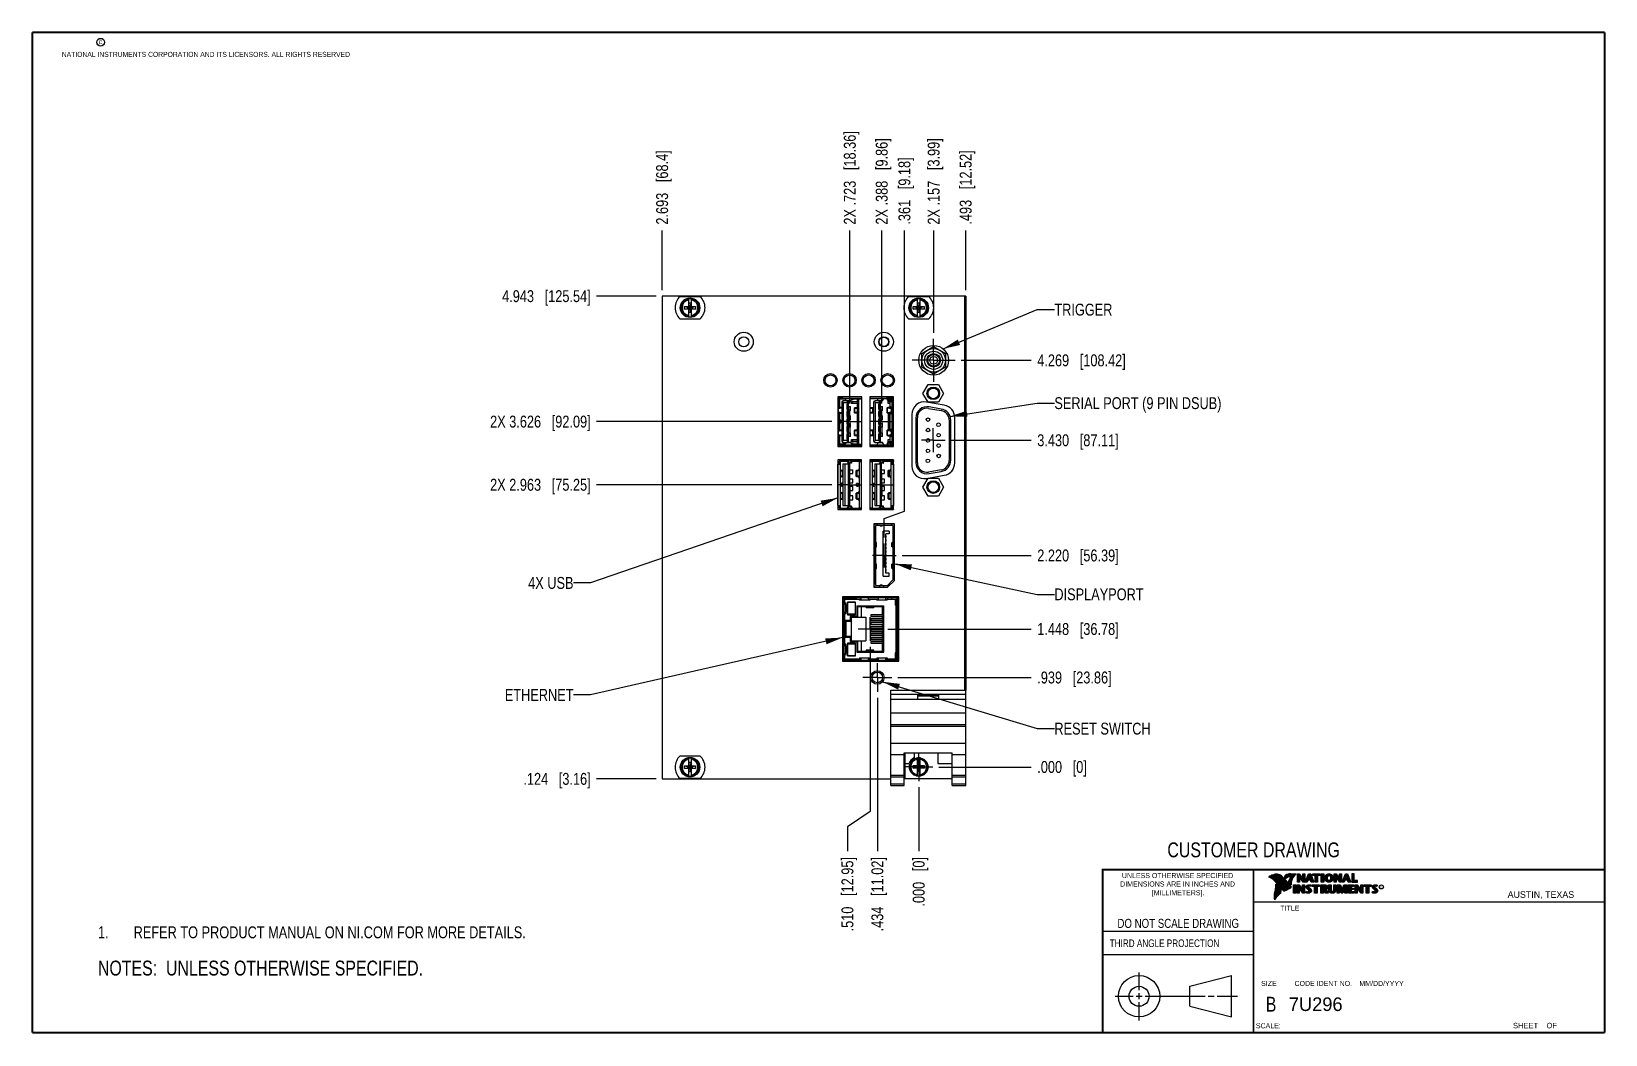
# Model space of a CAD drawing. Header units: inches. Extents: x 0.2 to 16.8, y 0.2 to 10.8.
import ezdxf

# ---------------------------------------------------------------- set-up
doc = ezdxf.new("R2010")
doc.units = ezdxf.units.IN
doc.header["$LTSCALE"] = 0.935
doc.header["$MEASUREMENT"] = 0
doc.linetypes.add('CENTER', pattern=[0.6, 0.375, -0.075, 0.075, -0.075])
doc.layers.get('0').update_dxf_attribs({"linetype": 'CONTINUOUS'})
for name, color, linetype in [('DATUMCURVES', 7, 'CONTINUOUS'), ('DEFAULT_1', 7, 'CENTER'), ('DETAIL', 7, 'CONTINUOUS'), ('DIMENSIONS', 7, 'CONTINUOUS')]:
    doc.layers.add(name, color=color, linetype=linetype)
doc.styles.get("Standard").update_dxf_attribs({"font": 'txt', "width": 0.8})
doc.styles.add('TEXTSTYLE_2', font='txt')
doc.styles.add('TEXTSTYLE_3', font='txt', dxfattribs={"width": 0.95})
doc.dimstyles.new('DIMSTYLE_1', dxfattribs={"dimtxt": 0.125, "dimasz": 0.18, "dimexe": 0.125, "dimexo": 0.0625, "dimgap": 0.03125, "dimtad": 0, "dimtih": 1, "dimtoh": 1, "dimdec": 3, "dimzin": 4, "dimdsep": 46, "dimtxsty": 'STANDARD', "dimblk": '_FILLED', "dimblk1": '_FILLED', "dimblk2": '_FILLED', "dimcen": 0.09, "dimadec": 0, "dimazin": 0, "dimtp": 0.001, "dimtm": 0.001, "dimtfac": 1, "dimtdec": 3, "dimtofl": 0, "dimtmove": 0, "dimatfit": 3, "dimldrblk": '_FILLED', "dimfxl": 1, "dimtolj": 1, "dimtzin": 4, "dimarcsym": 0})
doc.dimstyles.get("Standard").update_dxf_attribs({"dimtxt": 0.125, "dimasz": 0.18, "dimexe": 0.125, "dimexo": 0.0625, "dimgap": 0.09, "dimtad": 0, "dimtih": 1, "dimtoh": 1, "dimdec": 3, "dimzin": 4, "dimdsep": 46, "dimtxsty": 'STANDARD', "dimblk": '_FILLED', "dimblk1": '_FILLED', "dimblk2": '_FILLED', "dimcen": 0.09, "dimadec": 0, "dimazin": 0, "dimtol": 1, "dimtp": 0.01, "dimtm": 0.01, "dimtfac": 1, "dimtdec": 3, "dimtofl": 0, "dimtmove": 0, "dimatfit": 3, "dimldrblk": '_FILLED', "dimfxl": 1, "dimtolj": 1, "dimtzin": 4, "dimarcsym": 0})

msp = doc.modelspace()

# ---------------------------------------------------------------- texts
at = {"color": 2, "linetype": 'CONTINUOUS', "attachment_point": 1, "line_spacing_factor": 0.9}
for s, insert, char_height, width in [('c', (0.946, 10.6893), 0.053, 0.0424), ('NATIONAL INSTRUMENTS CORPORATION AND ITS LICENSORS. ALL RIGHTS RESERVED', (0.5583, 10.5546), 0.053, 3.0104), ('THIRD ANGLE PROJECTION', (11.5564, 1.2384), 0.08, 1.408)]:
    msp.add_mtext(s, dxfattribs=dict(at, insert=insert, char_height=char_height, width=width))
at = {"color": 7, "linetype": 'CONTINUOUS', "attachment_point": 2, "line_spacing_factor": 0.9}
for s, insert, char_height, width in [('CUSTOMER DRAWING', (13.0668, 2.2564), 0.15625, 2), ('DO NOT SCALE DRAWING', (12.2754, 1.4542), 0.095, 1.52), ('B', (13.2497, 0.6361), 0.1562, 0.125)]:
    msp.add_mtext(s, dxfattribs=dict(at, insert=insert, char_height=char_height, width=width))
at = {"color": 2, "linetype": 'CONTINUOUS', "line_spacing_factor": 0.9}
for s, insert, char_height, width, attachment_point, style in [('DIMENSIONS ARE IN INCHES AND', (12.2688, 1.8465), 0.053254, 1.491112, 2, 'TEXTSTYLE_2'), ('UNLESS OTHERWISE SPECIFIED', (12.2688, 1.9352), 0.053254, 1.384604, 2, 'TEXTSTYLE_2'), ('[MILLIMETERS].', (12.2746, 1.7548), 0.053254, 0.745556, 2, 'TEXTSTYLE_2'), ('R', (14.3971, 1.8), 0.0217, 0.021738, 1, 'TEXTSTYLE_2'), ('AUSTIN, TEXAS', (15.7327, 1.7441), 0.069617, 0.905021, 1, 'TEXTSTYLE_2'), ('TITLE', (13.3474, 1.593), 0.05325, 0.26627, 1, 'TEXTSTYLE_2'), ('SIZE', (13.1451, 0.8027), 0.05325, 0.213016, 1, 'TEXTSTYLE_2'), ('CODE IDENT NO.', (13.7978, 0.8027), 0.053254, 0.708278, 2, 'TEXTSTYLE_3'), ('MM/DD/YYYY', (14.1765, 0.8027), 0.05325, 0.53254, 1, 'TEXTSTYLE_2'), ('SCALE:', (13.0904, 0.3585), 0.05325, 0.319524, 1, 'TEXTSTYLE_2'), ('SHEET    OF', (15.7892, 0.3625), 0.057262, 0.629882, 1, 'TEXTSTYLE_2')]:
    msp.add_mtext(s, dxfattribs=dict(at, insert=insert, char_height=char_height, width=width, attachment_point=attachment_point, style=style))
at = {"color": 7, "linetype": 'CONTINUOUS', "insert": (13.4363, 0.6298), "char_height": 0.14316, "width": 0.715775, "attachment_point": 1, "line_spacing_factor": 0.9, "style": 'TEXTSTYLE_2'}
msp.add_mtext('7U296', dxfattribs=at)
at = {"layer": 'DETAIL', "color": 2, "linetype": 'CONTINUOUS', "char_height": 0.125, "line_spacing_factor": 0.9}
for s, insert, width, attachment_point in [('TRIGGER', (10.9756, 7.9114), 0.7, 1), ('SERIAL PORT (9 PIN DSUB)', (10.9756, 6.9299), 2.4, 1), ('4X USB', (5.9286, 5.0428), 0.6, 3), ('DISPLAYPORT', (10.9756, 4.923), 1.1, 1), ('ETHERNET', (5.9286, 3.8674), 0.8, 3), ('RESET SWITCH', (10.9756, 3.5134), 1.2, 1)]:
    msp.add_mtext(s, dxfattribs=dict(at, insert=insert, width=width, attachment_point=attachment_point))

# ---------------------------------------------------------------- blocks, each defined once
blk = doc.blocks.new('CUSTOM_NOTE_BL0', base_point=(3.675, 1.312))
at = {"color": 2, "linetype": 'CONTINUOUS', "width": 0.8}
for s, p in [('1.', (0.938, 1.25)), ('REFER TO PRODUCT MANUAL ON NI.COM FOR MORE DETAILS.', (1.312, 1.25))]:
    blk.add_text(s, height=0.125, dxfattribs=at).set_placement(p)
blk = doc.blocks.new('*D0')
at = {"layer": 'DIMENSIONS', "color": 2, "linetype": 'CONTINUOUS'}
blk.add_line((9.332, 3.988), (10.733, 3.988), dxfattribs=at)
at = {"layer": 'DIMENSIONS', "color": 2, "linetype": 'CONTINUOUS', "insert": (10.796, 4.05), "char_height": 0.125, "width": 1.225, "attachment_point": 1, "line_spacing_factor": 0.9}
blk.add_mtext('.939{\\Ftxt.shx;\\W1.000000;\\H0.125000; }[23.86]', dxfattribs=at)
blk = doc.blocks.new('_FILLED')
at = {"color": 0, "linetype": 'BYBLOCK'}
blk.add_solid([(0, 0), (-1, 0.174), (-1, -0.174)], dxfattribs=at)
blk = doc.blocks.new('*D1')
at = {"layer": 'DIMENSIONS', "color": 2, "linetype": 'CONTINUOUS'}
blk.add_line((9.764, 3.048), (10.733, 3.048), dxfattribs=at)
at = {"layer": 'DIMENSIONS', "color": 2, "linetype": 'CONTINUOUS', "insert": (10.796, 3.111), "char_height": 0.125, "width": 0.825, "attachment_point": 1, "line_spacing_factor": 0.9}
blk.add_mtext('.000{\\Ftxt.shx;\\W1.000000;\\H0.125000; }[0]', dxfattribs=at)
blk = doc.blocks.new('*D2')
at = {"layer": 'DIMENSIONS', "color": 2, "linetype": 'CONTINUOUS'}
blk.add_line((9.229, 4.496), (10.733, 4.496), dxfattribs=at)
at = {"layer": 'DIMENSIONS', "color": 2, "linetype": 'CONTINUOUS', "insert": (10.796, 4.559), "char_height": 0.125, "width": 1.325, "attachment_point": 1, "line_spacing_factor": 0.9}
blk.add_mtext('1.448{\\Ftxt.shx;\\W1.000000;\\H0.125000; }[36.78]', dxfattribs=at)
blk = doc.blocks.new('*D3')
at = {"layer": 'DIMENSIONS', "color": 2, "linetype": 'CONTINUOUS'}
blk.add_line((9.378, 5.268), (10.733, 5.268), dxfattribs=at)
at = {"layer": 'DIMENSIONS', "color": 2, "linetype": 'CONTINUOUS', "insert": (10.796, 5.331), "char_height": 0.125, "width": 1.325, "attachment_point": 1, "line_spacing_factor": 0.9}
blk.add_mtext('2.220{\\Ftxt.shx;\\W1.000000;\\H0.125000; }[56.39]', dxfattribs=at)
blk = doc.blocks.new('*D4')
at = {"layer": 'DIMENSIONS', "color": 2, "linetype": 'CONTINUOUS'}
blk.add_line((9.996, 7.317), (10.733, 7.317), dxfattribs=at)
at = {"layer": 'DIMENSIONS', "color": 2, "linetype": 'CONTINUOUS', "insert": (10.796, 7.379), "char_height": 0.125, "width": 1.425, "attachment_point": 1, "line_spacing_factor": 0.9}
blk.add_mtext('4.269{\\Ftxt.shx;\\W1.000000;\\H0.125000; }[108.42]', dxfattribs=at)
blk = doc.blocks.new('*D5')
at = {"layer": 'DIMENSIONS', "color": 2, "linetype": 'CONTINUOUS'}
blk.add_line((9.118, 3.773), (9.118, 2.166), dxfattribs=at)
at = {"layer": 'DIMENSIONS', "color": 2, "linetype": 'CONTINUOUS', "insert": (9.055, 2.103), "char_height": 0.125, "width": 1.225, "attachment_point": 3, "rotation": 90, "line_spacing_factor": 0.9}
blk.add_mtext('.434{\\Ftxt.shx;\\W1.000000;\\H0.125000; }[11.02]', dxfattribs=at)
blk = doc.blocks.new('*D6')
at = {"layer": 'DIMENSIONS', "color": 2, "linetype": 'CONTINUOUS'}
blk.add_line((9.552, 2.836), (9.552, 2.166), dxfattribs=at)
at = {"layer": 'DIMENSIONS', "color": 2, "linetype": 'CONTINUOUS', "insert": (9.489, 2.103), "char_height": 0.125, "width": 0.825, "attachment_point": 3, "rotation": 90, "line_spacing_factor": 0.9}
blk.add_mtext('.000{\\Ftxt.shx;\\W1.000000;\\H0.125000; }[0]', dxfattribs=at)
blk = doc.blocks.new('*D7')
at = {"layer": 'DIMENSIONS', "color": 2, "linetype": 'CONTINUOUS'}
for p, q in [((9.042, 4.309), (9.042, 2.582)), ((9.042, 2.582), (8.803, 2.42)), ((8.803, 2.42), (8.803, 2.166))]:
    blk.add_line(p, q, dxfattribs=at)
at = {"layer": 'DIMENSIONS', "color": 2, "linetype": 'CONTINUOUS', "insert": (8.741, 2.103), "char_height": 0.125, "width": 1.225, "attachment_point": 3, "rotation": 90, "line_spacing_factor": 0.9}
blk.add_mtext('.510{\\Ftxt.shx;\\W1.000000;\\H0.125000; }[12.95]', dxfattribs=at)
blk = doc.blocks.new('*D8')
at = {"layer": 'DIMENSIONS', "color": 2, "linetype": 'CONTINUOUS'}
for p, q in [((9.402, 5.732), (9.402, 8.678)), ((9.19, 5.658), (9.402, 5.732)), ((9.19, 5.456), (9.19, 5.658))]:
    blk.add_line(p, q, dxfattribs=at)
at = {"layer": 'DIMENSIONS', "color": 2, "linetype": 'CONTINUOUS', "insert": (9.339, 8.741), "char_height": 0.125, "width": 1.125, "attachment_point": 1, "rotation": 90, "line_spacing_factor": 0.9}
blk.add_mtext('.361{\\Ftxt.shx;\\W1.000000;\\H0.125000; }[9.18]', dxfattribs=at)
blk = doc.blocks.new('*D9')
at = {"layer": 'DIMENSIONS', "color": 2, "linetype": 'CONTINUOUS'}
blk.add_line((9.164, 6.862), (9.164, 8.678), dxfattribs=at)
at = {"layer": 'DIMENSIONS', "color": 2, "linetype": 'CONTINUOUS', "insert": (9.101, 8.741), "char_height": 0.125, "width": 1.425, "attachment_point": 1, "rotation": 90, "line_spacing_factor": 0.9}
blk.add_mtext('2X .388{\\Ftxt.shx;\\W1.000000;\\H0.125000; }[9.86]', dxfattribs=at)
blk = doc.blocks.new('*D10')
at = {"layer": 'DIMENSIONS', "color": 2, "linetype": 'CONTINUOUS'}
blk.add_line((8.829, 6.862), (8.829, 8.678), dxfattribs=at)
at = {"layer": 'DIMENSIONS', "color": 2, "linetype": 'CONTINUOUS', "insert": (8.766, 8.741), "char_height": 0.125, "width": 1.525, "attachment_point": 1, "rotation": 90, "line_spacing_factor": 0.9}
blk.add_mtext('2X .723{\\Ftxt.shx;\\W1.000000;\\H0.125000; }[18.36]', dxfattribs=at)
blk = doc.blocks.new('*D11')
at = {"layer": 'DIMENSIONS', "color": 2, "linetype": 'CONTINUOUS'}
blk.add_line((9.709, 7.604), (9.709, 8.678), dxfattribs=at)
at = {"layer": 'DIMENSIONS', "color": 2, "linetype": 'CONTINUOUS', "insert": (9.646, 8.741), "char_height": 0.125, "width": 1.425, "attachment_point": 1, "rotation": 90, "line_spacing_factor": 0.9}
blk.add_mtext('2X .157{\\Ftxt.shx;\\W1.000000;\\H0.125000; }[3.99]', dxfattribs=at)
blk = doc.blocks.new('*D12')
at = {"layer": 'DIMENSIONS', "color": 2, "linetype": 'CONTINUOUS'}
blk.add_line((9.892, 6.478), (10.733, 6.478), dxfattribs=at)
at = {"layer": 'DIMENSIONS', "color": 2, "linetype": 'CONTINUOUS', "insert": (10.796, 6.54), "char_height": 0.125, "width": 1.325, "attachment_point": 1, "line_spacing_factor": 0.9}
blk.add_mtext('3.430{\\Ftxt.shx;\\W1.000000;\\H0.125000; }[87.11]', dxfattribs=at)
blk = doc.blocks.new('*D13')
at = {"layer": 'DIMENSIONS', "color": 2, "linetype": 'CONTINUOUS'}
blk.add_line((6.859, 8.053), (6.859, 8.678), dxfattribs=at)
at = {"layer": 'DIMENSIONS', "color": 2, "linetype": 'CONTINUOUS', "insert": (6.796, 8.741), "char_height": 0.125, "width": 1.225, "attachment_point": 1, "rotation": 90, "line_spacing_factor": 0.9}
blk.add_mtext('2.693{\\Ftxt.shx;\\W1.000000;\\H0.125000; }[68.4]', dxfattribs=at)
blk = doc.blocks.new('*D14')
at = {"layer": 'DIMENSIONS', "color": 2, "linetype": 'CONTINUOUS'}
blk.add_line((10.045, 8.053), (10.045, 8.678), dxfattribs=at)
at = {"layer": 'DIMENSIONS', "color": 2, "linetype": 'CONTINUOUS', "insert": (9.982, 8.741), "char_height": 0.125, "width": 1.225, "attachment_point": 1, "rotation": 90, "line_spacing_factor": 0.9}
blk.add_mtext('.493{\\Ftxt.shx;\\W1.000000;\\H0.125000; }[12.52]', dxfattribs=at)
blk = doc.blocks.new('*D15')
at = {"layer": 'DIMENSIONS', "color": 2, "linetype": 'CONTINUOUS'}
blk.add_line((6.796, 2.924), (6.171, 2.924), dxfattribs=at)
at = {"layer": 'DIMENSIONS', "color": 2, "linetype": 'CONTINUOUS', "insert": (6.109, 2.986), "char_height": 0.125, "width": 1.125, "attachment_point": 3, "line_spacing_factor": 0.9}
blk.add_mtext('.124{\\Ftxt.shx;\\W1.000000;\\H0.125000; }[3.16]', dxfattribs=at)
blk = doc.blocks.new('*D16')
at = {"layer": 'DIMENSIONS', "color": 2, "linetype": 'CONTINUOUS'}
blk.add_line((6.796, 7.991), (6.171, 7.991), dxfattribs=at)
at = {"layer": 'DIMENSIONS', "color": 2, "linetype": 'CONTINUOUS', "insert": (6.109, 8.053), "char_height": 0.125, "width": 1.425, "attachment_point": 3, "line_spacing_factor": 0.9}
blk.add_mtext('4.943{\\Ftxt.shx;\\W1.000000;\\H0.125000; }[125.54]', dxfattribs=at)
blk = doc.blocks.new('*D17')
at = {"layer": 'DIMENSIONS', "color": 2, "linetype": 'CONTINUOUS'}
blk.add_line((8.641, 6.674), (6.171, 6.674), dxfattribs=at)
at = {"layer": 'DIMENSIONS', "color": 2, "linetype": 'CONTINUOUS', "insert": (6.109, 6.736), "char_height": 0.125, "width": 1.625, "attachment_point": 3, "line_spacing_factor": 0.9}
blk.add_mtext('2X 3.626{\\Ftxt.shx;\\W1.000000;\\H0.125000; }[92.09]', dxfattribs=at)
blk = doc.blocks.new('*D18')
at = {"layer": 'DIMENSIONS', "color": 2, "linetype": 'CONTINUOUS'}
blk.add_line((8.641, 6.011), (6.171, 6.011), dxfattribs=at)
at = {"layer": 'DIMENSIONS', "color": 2, "linetype": 'CONTINUOUS', "insert": (6.109, 6.073), "char_height": 0.125, "width": 1.625, "attachment_point": 3, "line_spacing_factor": 0.9}
blk.add_mtext('2X 2.963{\\Ftxt.shx;\\W1.000000;\\H0.125000; }[75.25]', dxfattribs=at)
blk = doc.blocks.new('NOTES_HEADER_BL1', base_point=(3.1215, 0.9375))
at = {"layer": 'DETAIL', "color": 2, "linetype": 'CONTINUOUS', "width": 0.8}
blk.add_text('NOTES:  UNLESS OTHERWISE SPECIFIED.', height=0.156, dxfattribs=at).set_placement((0.9375, 0.8595))

# ---------------------------------------------------------------- dimensions: what is measured, and where the dimension line sits
at = {"layer": 'DIMENSIONS', "color": 2, "linetype": 'CONTINUOUS'}
for feature_location, offset, dtype, origin, picture, middle in [((8.8286, 6.8616), (0, 1.8169), 1, (9.5516, 6.7991), '*D10', (8.8286, 9.5035)), ((9.1636, 6.8616), (0, 1.8169), 1, (9.5516, 6.7991), '*D9', (9.1636, 9.4535)), ((9.7086, 7.604), (0, 1.0745), 1, (9.5516, 7.5415), '*D11', (9.7086, 9.4535)), ((8.641, 6.674), (-2.4699, 0), 0, (8.7035, 3.0483), '*D17', (5.2961, 6.674)), ((8.641, 6.011), (-2.4699, 0), 0, (8.7035, 3.0483), '*D18', (5.2961, 6.011))]:
    dim = msp.add_ordinate_dim(feature_location=feature_location, offset=offset, dtype=dtype, origin=origin, text='2X <>', dimstyle='DIMSTYLE_1', dxfattribs=at)
    dim.commit()
    dim.dimension.update_dxf_attribs({"geometry": picture, "text_midpoint": middle})
for feature_location, offset, dtype, origin, picture, middle in [((6.8586, 8.0535), (0, 0.625), 1, (9.5516, 7.991), '*D13', (6.8586, 9.3535)), ((10.0446, 8.0535), (0, 0.625), 1, (9.5516, 7.991), '*D14', (10.0446, 9.3535)), ((9.1903792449, 5.455896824), (0.2114168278, 3.222586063), 0, (9.5516123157, 5.393396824), '*D8', (9.4017960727, 9.303482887)), ((6.7961, 7.991), (-0.625, 0), 0, (6.8586, 3.0483), '*D16', (5.3961, 7.991)), ((9.9957, 7.3169), (0.7374, 0), 0, (9.9332, 3.0483), '*D4', (11.5081, 7.3169)), ((9.8922, 6.478), (0.8409, 0), 0, (9.8297, 3.0483), '*D12', (11.4581, 6.478)), ((9.3779, 5.2684), (1.3552, 0), 0, (9.3154, 3.0483), '*D3', (11.4581, 5.2684)), ((9.2294, 4.4962), (1.5037, 0), 0, (9.1669, 3.0483), '*D2', (11.4581, 4.4962)), ((9.0418123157, 4.308562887), (-0.2387990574, -2.14279), 0, (9.5516123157, 4.371062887), '*D7', (8.8030132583, 1.490772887)), ((9.332, 3.9877), (1.4011, 0), 0, (9.7011, 3.0483), '*D0', (11.4081, 3.9877)), ((9.1178, 3.7734), (0, -1.6077), 1, (9.5516, 2.8988), '*D5', (9.1178, 1.4908)), ((6.7961, 2.924), (-0.625, 0), 0, (6.8586, 3.0483), '*D15', (5.5461, 2.924)), ((9.7636201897, 3.048272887), (0.969492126, 0), 0, (9.7011201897, 3.048272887), '*D1', (11.2081123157, 3.048272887)), ((9.5516123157, 2.836265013), (0, -0.670492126), 1, (9.5516123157, 2.898765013), '*D6', (9.5516123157, 1.690772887))]:
    dim = msp.add_ordinate_dim(feature_location=feature_location, offset=offset, dtype=dtype, origin=origin, dimstyle='DIMSTYLE_1', dxfattribs=at)
    dim.commit()
    dim.dimension.update_dxf_attribs({"geometry": picture, "text_midpoint": middle})

# ---------------------------------------------------------------- linework, layer by layer
at = {"color": 7, "linetype": 'CONTINUOUS'}
for p, q in [((6.8586, 7.991), (6.8586, 2.924)), ((10.0446, 7.991), (6.8586, 7.991)), ((7.0479, 7.9875), (7.2554, 7.9875)), ((7.1378, 7.8807), (7.1378, 7.9636)), ((7.1654, 7.8807), (7.1654, 7.9636)), ((9.4479, 7.9875), (9.6554, 7.9875)), ((9.5378, 7.8807), (9.5378, 7.9636)), ((9.5654, 7.8807), (9.5654, 7.9636)), ((10.0326, 7.991), (10.0326, 3.8553)), ((10.0446, 7.991), (10.0446, 3.8553)), ((7.0945, 7.8552), (7.0945, 7.8828)), ((7.0945, 7.8828), (7.2087, 7.8552)), ((7.0945, 7.8828), (7.1378, 7.8828)), ((7.0945, 7.8552), (7.2087, 7.8828)), ((7.1378, 7.8552), (7.0945, 7.8552)), ((7.1378, 7.8807), (7.1399, 7.8807)), ((7.1378, 7.7743), (7.1378, 7.8573)), ((7.1378, 7.8573), (7.1399, 7.8573)), ((7.1399, 7.8205), (7.1633, 7.9175)), ((7.1399, 7.9175), (7.1399, 7.8807)), ((7.1633, 7.8205), (7.1399, 7.9175)), ((7.1633, 7.9175), (7.1399, 7.9175)), ((7.1399, 7.8573), (7.1633, 7.8807)), ((7.1633, 7.8573), (7.1399, 7.8807)), ((7.1399, 7.8573), (7.1399, 7.8205)), ((7.1633, 7.8205), (7.1399, 7.8205)), ((7.1633, 7.8807), (7.1633, 7.9175)), ((7.1654, 7.8807), (7.1633, 7.8807)), ((7.1633, 7.8205), (7.1633, 7.8573)), ((7.1654, 7.8573), (7.1633, 7.8573)), ((7.1654, 7.8828), (7.2087, 7.8828)), ((7.1654, 7.7743), (7.1654, 7.8573)), ((7.2087, 7.8552), (7.1654, 7.8552)), ((7.2087, 7.8828), (7.2087, 7.8552)), ((9.4945, 7.8552), (9.4945, 7.8828)), ((9.4945, 7.8552), (9.6087, 7.8828)), ((9.4945, 7.8828), (9.5378, 7.8828)), ((9.4945, 7.8828), (9.6087, 7.8552)), ((9.5378, 7.8552), (9.4945, 7.8552)), ((9.5378, 7.8807), (9.5399, 7.8807)), ((9.5378, 7.7743), (9.5378, 7.8573)), ((9.5378, 7.8573), (9.5399, 7.8573)), ((9.5399, 7.8205), (9.5633, 7.9175)), ((9.5399, 7.9175), (9.5399, 7.8807)), ((9.5633, 7.8205), (9.5399, 7.9175)), ((9.5633, 7.9175), (9.5399, 7.9175)), ((9.5399, 7.8573), (9.5633, 7.8807)), ((9.5399, 7.8807), (9.5633, 7.8573)), ((9.5399, 7.8573), (9.5399, 7.8205)), ((9.5633, 7.8205), (9.5399, 7.8205)), ((9.5633, 7.8807), (9.5633, 7.9175)), ((9.5654, 7.8807), (9.5633, 7.8807)), ((9.5633, 7.8205), (9.5633, 7.8573)), ((9.5654, 7.8573), (9.5633, 7.8573)), ((9.5654, 7.8828), (9.6087, 7.8828)), ((9.5654, 7.7743), (9.5654, 7.8573)), ((9.6087, 7.8552), (9.5654, 7.8552)), ((9.6087, 7.8828), (9.6087, 7.8552)), ((7.2554, 7.7505), (7.0479, 7.7505)), ((9.6554, 7.7505), (9.4479, 7.7505)), ((9.5836, 7.3891), (9.7086, 7.4613)), ((9.7086, 7.4613), (9.8336, 7.3891)), ((9.5836, 7.2448), (9.5836, 7.3891)), ((9.8336, 7.3891), (9.8336, 7.2448)), ((9.7086, 7.1726), (9.5836, 7.2448)), ((9.8336, 7.2448), (9.7086, 7.1726)), ((9.5966, 6.97), (9.6506, 7.0635)), ((9.6506, 6.8765), (9.5966, 6.97)), ((9.6506, 7.0635), (9.7586, 7.0635)), ((9.7586, 7.0635), (9.8126, 6.97)), ((9.8126, 6.97), (9.7586, 6.8765)), ((8.7036, 6.934), (8.7036, 6.414)), ((8.9536, 6.934), (8.7036, 6.934)), ((8.7036, 6.8843), (8.7173, 6.8843)), ((8.7036, 6.8094), (8.7383, 6.8182)), ((8.7104, 6.8089), (8.7036, 6.8089)), ((8.7036, 6.7972), (8.7055, 6.7972)), ((8.7055, 6.7864), (8.7036, 6.7864)), ((8.7036, 6.7747), (8.7104, 6.7747)), ((8.7383, 6.7654), (8.7036, 6.7742)), ((8.7055, 6.7972), (8.7055, 6.7864)), ((8.7075, 6.8843), (8.7075, 6.9099)), ((8.7173, 6.8902), (8.7075, 6.8902)), ((8.7075, 6.8248), (8.7075, 6.8104)), ((8.7173, 6.8252), (8.7082, 6.8252)), ((8.7104, 6.8089), (8.7093, 6.8084)), ((8.7093, 6.7751), (8.7104, 6.7747)), ((8.7437, 6.8174), (8.7104, 6.8089)), ((8.7104, 6.7747), (8.7437, 6.7662)), ((8.7131, 6.8118), (8.7131, 6.8241)), ((8.7131, 6.8241), (8.7195, 6.8241)), ((8.7359, 6.8206), (8.7131, 6.8241)), ((8.7173, 6.8252), (8.7173, 6.9099)), ((8.7193, 6.902), (8.7193, 6.8241)), ((8.7195, 6.8241), (8.7422, 6.8206)), ((8.7228, 6.9119), (8.7812, 6.9119)), ((8.7272, 6.9296), (8.7528, 6.9296)), ((8.7272, 6.9197), (8.9536, 6.9197)), ((8.7778, 6.9178), (8.7351, 6.9178)), ((8.7359, 6.8206), (8.7359, 6.8176)), ((8.7422, 6.8206), (8.7359, 6.8206)), ((8.7383, 6.8182), (8.7437, 6.8182)), ((8.7437, 6.8764), (8.7437, 6.4709)), ((8.7469, 6.9296), (8.7469, 6.9197)), ((8.7483, 6.8876), (8.7634, 6.8725)), ((8.7528, 6.9197), (8.7528, 6.934)), ((8.8162, 6.8922), (8.7595, 6.8922)), ((8.7634, 6.4749), (8.7634, 6.8725)), ((8.7634, 6.8725), (8.8012, 6.8725)), ((8.7764, 6.9197), (8.7768, 6.9194)), ((8.7768, 6.9194), (8.7917, 6.8936)), ((8.7768, 6.9194), (8.8531, 6.9194)), ((8.7839, 6.9071), (8.7839, 6.902)), ((8.7868, 6.902), (8.7839, 6.902)), ((8.792, 6.8932), (8.7917, 6.8936)), ((8.8383, 6.8936), (8.7917, 6.8936)), ((8.792, 6.8932), (8.838, 6.8932)), ((8.7966, 6.8567), (8.7966, 6.8056)), ((8.8083, 6.8567), (8.7966, 6.8567)), ((8.7966, 6.8056), (8.8083, 6.8056)), ((8.7966, 6.778), (8.7966, 6.7268)), ((8.8083, 6.778), (8.7966, 6.778)), ((8.8005, 6.8103), (8.8043, 6.8136)), ((8.8006, 6.8056), (8.8006, 6.8567)), ((8.8006, 6.8312), (8.8044, 6.8312)), ((8.8006, 6.7268), (8.8006, 6.778)), ((8.8162, 6.8875), (8.8012, 6.8725)), ((8.8012, 6.8725), (8.8012, 6.8567)), ((8.8012, 6.8056), (8.8012, 6.778)), ((8.8043, 6.8069), (8.8039, 6.8056)), ((8.8044, 6.8567), (8.8044, 6.8056)), ((8.8044, 6.778), (8.8044, 6.7268)), ((8.8083, 6.8567), (8.8162, 6.8646)), ((8.8083, 6.8567), (8.8083, 6.8056)), ((8.8162, 6.7977), (8.8083, 6.8056)), ((8.8083, 6.778), (8.8162, 6.7859)), ((8.8083, 6.778), (8.8083, 6.7268)), ((8.8162, 6.4552), (8.8162, 6.8922)), ((8.8162, 6.8312), (8.8365, 6.8312)), ((8.8365, 6.7918), (8.8162, 6.7918)), ((8.8168, 6.7918), (8.8168, 6.8312)), ((8.8309, 6.8312), (8.8309, 6.7918)), ((8.8365, 6.7918), (8.8365, 6.8312)), ((8.8383, 6.8936), (8.838, 6.8932)), ((8.8383, 6.8936), (8.8531, 6.9194)), ((8.8626, 6.902), (8.8432, 6.902)), ((8.8469, 6.9085), (8.8469, 6.902)), ((8.8469, 6.8626), (8.8469, 6.8863)), ((8.8469, 6.8863), (8.9084, 6.8863)), ((8.8469, 6.8725), (8.8557, 6.8725)), ((8.9084, 6.8626), (8.8469, 6.8626)), ((8.8522, 6.9178), (8.9084, 6.9178)), ((8.8531, 6.9194), (8.8536, 6.9197)), ((8.8557, 6.8784), (8.8715, 6.8843)), ((8.8557, 6.8784), (8.8557, 6.8626)), ((8.8587, 6.8863), (8.8587, 6.8795)), ((8.8589, 6.9178), (8.8626, 6.9119)), ((8.8626, 6.902), (8.8626, 6.9119)), ((8.8626, 6.9119), (8.9084, 6.9119)), ((8.8715, 6.8843), (8.9084, 6.8843)), ((8.8766, 6.7665), (8.8766, 6.817)), ((8.8821, 6.7681), (8.8821, 6.8154)), ((8.8821, 6.8154), (8.8892, 6.8154)), ((8.9068, 6.8105), (8.8821, 6.8154)), ((8.8836, 6.8188), (8.9063, 6.823)), ((8.8899, 6.8188), (8.8836, 6.8188)), ((8.8892, 6.8154), (8.9084, 6.8116)), ((8.9084, 6.8222), (8.8899, 6.8188)), ((8.8899, 6.8153), (8.8899, 6.8188)), ((8.8973, 6.8863), (8.8973, 6.8843)), ((8.9063, 6.823), (8.9084, 6.823)), ((8.9084, 6.8105), (8.9068, 6.8105)), ((8.9084, 6.8099), (8.9068, 6.8105)), ((8.9068, 6.7731), (8.9084, 6.7737)), ((8.9084, 6.9143), (8.9084, 6.9197)), ((8.9182, 6.9143), (8.9084, 6.9143)), ((8.9084, 6.4276), (8.9084, 6.9138)), ((8.9084, 6.9138), (8.9536, 6.9138)), ((8.9182, 6.9197), (8.9182, 6.9138)), ((8.9536, 6.9178), (8.9182, 6.9178)), ((8.9222, 6.4335), (8.9222, 6.9138)), ((8.9288, 6.9178), (8.9288, 6.9138)), ((8.9288, 6.9178), (8.9337, 6.9138)), ((8.9536, 6.414), (8.9536, 6.934)), ((9.0386, 6.934), (9.0386, 6.414)), ((9.2886, 6.934), (9.0386, 6.934)), ((9.0386, 6.9197), (9.2437, 6.9197)), ((9.0415, 6.9143), (9.0386, 6.9143)), ((9.0386, 6.9138), (9.0415, 6.9138)), ((9.043, 6.8105), (9.0414, 6.8099)), ((9.0414, 6.7737), (9.043, 6.7731)), ((9.0415, 6.4335), (9.0415, 6.9197)), ((9.0415, 6.9178), (9.1124, 6.9178)), ((9.0415, 6.823), (9.0436, 6.823)), ((9.0599, 6.8188), (9.0415, 6.8222)), ((9.0415, 6.8116), (9.0607, 6.8154)), ((9.043, 6.8105), (9.0415, 6.8105)), ((9.0678, 6.8154), (9.043, 6.8105)), ((9.0436, 6.823), (9.0663, 6.8188)), ((9.0599, 6.8188), (9.0599, 6.8153)), ((9.0663, 6.8188), (9.0599, 6.8188)), ((9.0607, 6.8154), (9.0678, 6.8154)), ((9.0678, 6.8154), (9.0678, 6.7681)), ((9.0733, 6.817), (9.0733, 6.7665)), ((9.0784, 6.8764), (9.0784, 6.4709)), ((9.083, 6.8876), (9.0981, 6.8725)), ((9.1508, 6.8922), (9.0941, 6.8922)), ((9.0981, 6.4749), (9.0981, 6.8725)), ((9.0981, 6.8725), (9.1359, 6.8725)), ((9.111, 6.9197), (9.1115, 6.9194)), ((9.1115, 6.9194), (9.1263, 6.8936)), ((9.1115, 6.9194), (9.1878, 6.9194)), ((9.173, 6.8936), (9.1263, 6.8936)), ((9.1266, 6.8932), (9.1263, 6.8936)), ((9.1266, 6.8932), (9.1726, 6.8932)), ((9.1313, 6.8567), (9.1313, 6.8056)), ((9.1429, 6.8567), (9.1313, 6.8567)), ((9.1313, 6.8056), (9.1429, 6.8056)), ((9.1313, 6.778), (9.1313, 6.7268)), ((9.1429, 6.778), (9.1313, 6.778)), ((9.1352, 6.8056), (9.1352, 6.8567)), ((9.139, 6.8312), (9.1352, 6.8312)), ((9.1352, 6.8097), (9.139, 6.8127)), ((9.1352, 6.7268), (9.1352, 6.778)), ((9.1508, 6.8875), (9.1359, 6.8725)), ((9.1359, 6.8725), (9.1359, 6.8567)), ((9.1359, 6.8056), (9.1359, 6.778)), ((9.139, 6.8062), (9.1388, 6.8056)), ((9.139, 6.8567), (9.139, 6.8056)), ((9.139, 6.778), (9.139, 6.7268)), ((9.1429, 6.8567), (9.1508, 6.8646)), ((9.1429, 6.8567), (9.1429, 6.8056)), ((9.1508, 6.7977), (9.1429, 6.8056)), ((9.1429, 6.778), (9.1508, 6.7859)), ((9.1429, 6.778), (9.1429, 6.7268)), ((9.1508, 6.4552), (9.1508, 6.8922)), ((9.1508, 6.8312), (9.1714, 6.8312)), ((9.1714, 6.7918), (9.1508, 6.7918)), ((9.1516, 6.7918), (9.1516, 6.8312)), ((9.1657, 6.8312), (9.1657, 6.7918)), ((9.1714, 6.7918), (9.1714, 6.8312)), ((9.173, 6.8936), (9.1726, 6.8932)), ((9.173, 6.8936), (9.1878, 6.9194)), ((9.1868, 6.9178), (9.2496, 6.9178)), ((9.1878, 6.9194), (9.1882, 6.9197)), ((9.2181, 6.934), (9.2181, 6.9197)), ((9.2181, 6.9296), (9.2886, 6.9296)), ((9.2217, 6.7645), (9.2217, 6.819)), ((9.2221, 6.9178), (9.2221, 6.8981)), ((9.2536, 6.8981), (9.2221, 6.8981)), ((9.2229, 6.9178), (9.2229, 6.9197)), ((9.224, 6.9197), (9.224, 6.9296)), ((9.224, 6.7654), (9.224, 6.8182)), ((9.224, 6.8182), (9.2327, 6.8182)), ((9.2605, 6.8089), (9.224, 6.8182)), ((9.224, 6.7654), (9.2605, 6.7747)), ((9.2287, 6.8206), (9.2515, 6.8241)), ((9.235, 6.8206), (9.2287, 6.8206)), ((9.2299, 6.8626), (9.2299, 6.9178)), ((9.2447, 6.8863), (9.2299, 6.8863)), ((9.2299, 6.8843), (9.2408, 6.8843)), ((9.2536, 6.8626), (9.2299, 6.8626)), ((9.2323, 6.8229), (9.2323, 6.8211)), ((9.2437, 6.8229), (9.2323, 6.8229)), ((9.2323, 6.8229), (9.2338, 6.8214)), ((9.2327, 6.8182), (9.2692, 6.8089)), ((9.2692, 6.7747), (9.2327, 6.7654)), ((9.2578, 6.8241), (9.235, 6.8206)), ((9.235, 6.8176), (9.235, 6.8206)), ((9.2526, 6.8902), (9.2408, 6.8843)), ((9.2515, 6.8241), (9.2578, 6.8241)), ((9.2634, 6.8902), (9.2526, 6.8902)), ((9.2536, 6.8252), (9.2536, 6.9099)), ((9.2536, 6.8843), (9.2831, 6.8843)), ((9.2632, 6.8252), (9.2536, 6.8252)), ((9.2578, 6.8241), (9.2578, 6.8118)), ((9.2692, 6.8089), (9.2605, 6.8089)), ((9.2616, 6.8084), (9.2605, 6.8089)), ((9.2605, 6.7747), (9.2616, 6.7751)), ((9.2605, 6.7747), (9.2692, 6.7747)), ((9.2886, 6.9197), (9.2608, 6.9197)), ((9.2616, 6.9178), (9.2886, 6.9178)), ((9.2634, 6.9178), (9.2634, 6.8843)), ((9.2634, 6.9178), (9.2792, 6.9119)), ((9.2634, 6.8104), (9.2634, 6.8252)), ((9.2654, 6.7864), (9.2654, 6.7972)), ((9.2654, 6.7972), (9.2733, 6.7972)), ((9.2733, 6.7864), (9.2654, 6.7864)), ((9.2669, 6.934), (9.2669, 6.9296)), ((9.2669, 6.9197), (9.2669, 6.9178)), ((9.2692, 6.8089), (9.2703, 6.8084)), ((9.2703, 6.7751), (9.2692, 6.7747)), ((9.2733, 6.6741), (9.2733, 6.8843)), ((9.2788, 6.934), (9.2788, 6.9296)), ((9.2788, 6.9197), (9.2788, 6.9178)), ((9.2792, 6.8843), (9.2792, 6.9119)), ((9.2792, 6.9119), (9.2886, 6.9119)), ((9.2886, 6.414), (9.2886, 6.934)), ((9.8205, 6.8462), (9.6345, 6.879)), ((9.7586, 6.8765), (9.6506, 6.8765)), ((9.655, 6.8126), (9.789, 6.789)), ((9.789, 6.8058), (9.662, 6.8282)), ((8.7173, 6.7189), (8.7036, 6.7189)), ((8.7075, 6.6832), (8.7036, 6.6825)), ((8.7036, 6.6648), (8.7075, 6.6641)), ((8.7036, 6.6284), (8.7173, 6.6284)), ((8.7075, 6.7732), (8.7075, 6.7584)), ((8.7075, 6.6284), (8.7075, 6.7189)), ((8.7075, 6.713), (8.7173, 6.713)), ((8.7173, 6.7052), (8.7075, 6.7052)), ((8.7075, 6.6993), (8.7173, 6.6993)), ((8.7075, 6.6481), (8.7173, 6.6481)), ((8.7075, 6.6422), (8.7173, 6.6422)), ((8.7173, 6.6343), (8.7075, 6.6343)), ((8.7077, 6.7584), (8.7173, 6.7584)), ((8.7131, 6.7595), (8.7131, 6.7718)), ((8.7131, 6.7595), (8.7359, 6.763)), ((8.7195, 6.7595), (8.7131, 6.7595)), ((8.7173, 6.589), (8.7173, 6.7584)), ((8.7193, 6.7595), (8.7193, 6.6902)), ((8.7193, 6.6572), (8.7193, 6.5879)), ((8.7194, 6.6572), (8.7194, 6.6902)), ((8.7301, 6.6882), (8.7194, 6.6902)), ((8.7194, 6.6572), (8.7301, 6.6592)), ((8.7422, 6.763), (8.7195, 6.7595)), ((8.7301, 6.6882), (8.7301, 6.6592)), ((8.7343, 6.6603), (8.7343, 6.687)), ((8.7359, 6.766), (8.7359, 6.763)), ((8.7359, 6.763), (8.7422, 6.763)), ((8.7437, 6.7654), (8.7383, 6.7654)), ((8.7966, 6.7268), (8.8083, 6.7268)), ((8.7966, 6.6993), (8.7966, 6.6481)), ((8.8083, 6.6993), (8.7966, 6.6993)), ((8.7966, 6.6481), (8.8083, 6.6481)), ((8.7966, 6.6205), (8.7966, 6.5693)), ((8.8083, 6.6205), (8.7966, 6.6205)), ((8.8006, 6.7327), (8.8044, 6.7327)), ((8.8006, 6.6481), (8.8006, 6.6993)), ((8.8044, 6.6934), (8.8006, 6.6934)), ((8.8006, 6.654), (8.8044, 6.654)), ((8.8006, 6.5693), (8.8006, 6.6205)), ((8.8044, 6.6146), (8.8006, 6.6146)), ((8.8012, 6.7268), (8.8012, 6.6993)), ((8.8012, 6.6481), (8.8012, 6.6205)), ((8.8044, 6.6993), (8.8044, 6.6481)), ((8.8044, 6.6205), (8.8044, 6.5693)), ((8.8162, 6.7189), (8.8083, 6.7268)), ((8.8083, 6.6993), (8.8162, 6.7071)), ((8.8083, 6.6993), (8.8083, 6.6481)), ((8.8162, 6.6402), (8.8083, 6.6481)), ((8.8083, 6.6205), (8.8162, 6.6284)), ((8.8083, 6.6205), (8.8083, 6.5693)), ((8.8167, 6.7327), (8.8365, 6.7327)), ((8.8365, 6.6934), (8.8167, 6.6934)), ((8.8167, 6.654), (8.8365, 6.654)), ((8.8365, 6.6146), (8.8167, 6.6146)), ((8.8168, 6.6934), (8.8168, 6.7327)), ((8.8168, 6.6146), (8.8168, 6.654)), ((8.8309, 6.7327), (8.8309, 6.6934)), ((8.8309, 6.654), (8.8309, 6.6146)), ((8.8365, 6.6934), (8.8365, 6.7327)), ((8.8365, 6.6146), (8.8365, 6.654)), ((8.8821, 6.7681), (8.9068, 6.7731)), ((8.8892, 6.7681), (8.8821, 6.7681)), ((8.8836, 6.7647), (8.8899, 6.7647)), ((8.9063, 6.7606), (8.8836, 6.7647)), ((8.9084, 6.772), (8.8892, 6.7681)), ((8.8899, 6.7647), (8.8899, 6.7683)), ((8.8899, 6.7647), (8.9084, 6.7614)), ((8.9084, 6.7606), (8.9063, 6.7606)), ((8.9068, 6.7731), (8.9084, 6.7731)), ((9.0415, 6.7731), (9.043, 6.7731)), ((9.0607, 6.7681), (9.0415, 6.772)), ((9.0415, 6.7614), (9.0599, 6.7647)), ((9.0436, 6.7606), (9.0415, 6.7606)), ((9.043, 6.7731), (9.0678, 6.7681)), ((9.0663, 6.7647), (9.0436, 6.7606)), ((9.0599, 6.7683), (9.0599, 6.7647)), ((9.0599, 6.7647), (9.0663, 6.7647)), ((9.0678, 6.7681), (9.0607, 6.7681)), ((9.1313, 6.7268), (9.1429, 6.7268)), ((9.1313, 6.6993), (9.1313, 6.6481)), ((9.1429, 6.6993), (9.1313, 6.6993)), ((9.1313, 6.6481), (9.1429, 6.6481)), ((9.1313, 6.6205), (9.1313, 6.5693)), ((9.1429, 6.6205), (9.1313, 6.6205)), ((9.139, 6.7327), (9.1352, 6.7327)), ((9.1352, 6.6481), (9.1352, 6.6993)), ((9.1352, 6.6934), (9.139, 6.6934)), ((9.1352, 6.654), (9.139, 6.654)), ((9.1352, 6.5693), (9.1352, 6.6205)), ((9.139, 6.6146), (9.1352, 6.6146)), ((9.1359, 6.7268), (9.1359, 6.6993)), ((9.1359, 6.6481), (9.1359, 6.6205)), ((9.139, 6.6993), (9.139, 6.6481)), ((9.139, 6.6205), (9.139, 6.5693)), ((9.1508, 6.7189), (9.1429, 6.7268)), ((9.1429, 6.6993), (9.1508, 6.7071)), ((9.1429, 6.6993), (9.1429, 6.6481)), ((9.1508, 6.6402), (9.1429, 6.6481)), ((9.1429, 6.6205), (9.1508, 6.6284)), ((9.1429, 6.6205), (9.1429, 6.5693)), ((9.1508, 6.7327), (9.1516, 6.7327)), ((9.1516, 6.6934), (9.1508, 6.6934)), ((9.1508, 6.6539), (9.1516, 6.654)), ((9.1516, 6.6146), (9.1508, 6.6147)), ((9.1516, 6.6934), (9.1516, 6.7327)), ((9.1516, 6.7327), (9.1714, 6.7327)), ((9.1714, 6.6934), (9.1516, 6.6934)), ((9.1516, 6.6146), (9.1516, 6.654)), ((9.1516, 6.654), (9.1714, 6.654)), ((9.1714, 6.6146), (9.1516, 6.6146)), ((9.1657, 6.7327), (9.1657, 6.6934)), ((9.1657, 6.654), (9.1657, 6.6146)), ((9.1714, 6.6934), (9.1714, 6.7327)), ((9.1714, 6.6146), (9.1714, 6.654)), ((9.2327, 6.7654), (9.224, 6.7654)), ((9.2287, 6.763), (9.235, 6.763)), ((9.2515, 6.7595), (9.2287, 6.763)), ((9.2323, 6.7624), (9.2323, 6.5849)), ((9.235, 6.763), (9.235, 6.766)), ((9.235, 6.763), (9.2578, 6.7595)), ((9.2461, 6.587), (9.2461, 6.7603)), ((9.2578, 6.7595), (9.2515, 6.7595)), ((9.2536, 6.589), (9.2536, 6.7584)), ((9.2536, 6.7584), (9.2627, 6.7584)), ((9.2536, 6.6741), (9.2831, 6.6741)), ((9.2536, 6.6733), (9.2831, 6.6733)), ((9.2578, 6.7718), (9.2578, 6.7595)), ((9.2634, 6.7588), (9.2634, 6.7732)), ((9.2634, 6.6741), (9.2634, 6.6733)), ((9.2733, 6.463), (9.2733, 6.6733)), ((9.2792, 6.6733), (9.2792, 6.6741)), ((9.4796, 6.749), (9.4796, 6.207)), ((9.5211, 6.71), (9.5211, 6.246)), ((9.5376, 6.2418), (9.5376, 6.7142)), ((9.8716, 6.6905), (9.8716, 6.2654)), ((9.8881, 6.2684), (9.8881, 6.6876)), ((9.9296, 6.2398), (9.9296, 6.7162)), ((8.7036, 6.5732), (8.7383, 6.5819)), ((8.7104, 6.5727), (8.7036, 6.5727)), ((8.7036, 6.561), (8.7055, 6.561)), ((8.7055, 6.5502), (8.7036, 6.5502)), ((8.7036, 6.5384), (8.7104, 6.5384)), ((8.7383, 6.5292), (8.7036, 6.5379)), ((8.7173, 6.463), (8.7036, 6.463)), ((8.7055, 6.561), (8.7055, 6.5502)), ((8.7075, 6.5886), (8.7075, 6.5742)), ((8.7075, 6.537), (8.7075, 6.5221)), ((8.7075, 6.4375), (8.7075, 6.463)), ((8.7075, 6.4571), (8.7173, 6.4571)), ((8.7077, 6.5221), (8.7173, 6.5221)), ((8.7173, 6.589), (8.7082, 6.589)), ((8.7104, 6.5727), (8.7093, 6.5722)), ((8.7093, 6.5389), (8.7104, 6.5384)), ((8.7437, 6.5811), (8.7104, 6.5727)), ((8.7104, 6.5384), (8.7437, 6.53)), ((8.7131, 6.5756), (8.7131, 6.5879)), ((8.7131, 6.5879), (8.7195, 6.5879)), ((8.7359, 6.5843), (8.7131, 6.5879)), ((8.7131, 6.5233), (8.7131, 6.5355)), ((8.7131, 6.5233), (8.7359, 6.5268)), ((8.7195, 6.5233), (8.7131, 6.5233)), ((8.7173, 6.4375), (8.7173, 6.5221)), ((8.7193, 6.5233), (8.7193, 6.4453)), ((8.7195, 6.5879), (8.7422, 6.5843)), ((8.7422, 6.5268), (8.7195, 6.5233)), ((8.7359, 6.5843), (8.7359, 6.5814)), ((8.7422, 6.5843), (8.7359, 6.5843)), ((8.7359, 6.5298), (8.7359, 6.5268)), ((8.7359, 6.5268), (8.7422, 6.5268)), ((8.7383, 6.5819), (8.7437, 6.5819)), ((8.7437, 6.5292), (8.7383, 6.5292)), ((8.7634, 6.4749), (8.7483, 6.4598)), ((8.7595, 6.4552), (8.8162, 6.4552)), ((8.8012, 6.4749), (8.7634, 6.4749)), ((8.7917, 6.4538), (8.7768, 6.4279)), ((8.7839, 6.4453), (8.7839, 6.4402)), ((8.7868, 6.4453), (8.7839, 6.4453)), ((8.7917, 6.4538), (8.792, 6.4541)), ((8.7917, 6.4538), (8.8383, 6.4538)), ((8.838, 6.4541), (8.792, 6.4541)), ((8.7966, 6.5693), (8.8083, 6.5693)), ((8.7966, 6.5418), (8.7966, 6.4906)), ((8.8083, 6.5418), (8.7966, 6.5418)), ((8.7966, 6.4906), (8.8083, 6.4906)), ((8.8006, 6.4906), (8.8006, 6.5418)), ((8.8044, 6.5162), (8.8006, 6.5162)), ((8.8012, 6.5693), (8.8012, 6.5418)), ((8.8012, 6.4906), (8.8012, 6.4749)), ((8.8012, 6.4749), (8.8162, 6.4599)), ((8.8039, 6.5416), (8.8043, 6.5404)), ((8.8044, 6.5418), (8.8044, 6.4906)), ((8.8162, 6.5615), (8.8083, 6.5693)), ((8.8083, 6.5418), (8.8162, 6.5497)), ((8.8083, 6.5418), (8.8083, 6.4906)), ((8.8162, 6.4827), (8.8083, 6.4906)), ((8.8162, 6.5556), (8.8365, 6.5556)), ((8.8365, 6.5162), (8.8162, 6.5162)), ((8.8168, 6.5162), (8.8168, 6.5556)), ((8.8309, 6.5556), (8.8309, 6.5162)), ((8.8365, 6.5162), (8.8365, 6.5556)), ((8.838, 6.4541), (8.8383, 6.4538)), ((8.8531, 6.4279), (8.8383, 6.4538)), ((8.8626, 6.4453), (8.8432, 6.4453)), ((8.8469, 6.4611), (8.8469, 6.4847)), ((8.8469, 6.4847), (8.9084, 6.4847)), ((8.8469, 6.4749), (8.8557, 6.4749)), ((8.9084, 6.4611), (8.8469, 6.4611)), ((8.8469, 6.4453), (8.8469, 6.4388)), ((8.8557, 6.4847), (8.8557, 6.4689)), ((8.8715, 6.463), (8.8557, 6.4689)), ((8.8587, 6.4611), (8.8587, 6.4678)), ((8.8626, 6.4355), (8.8626, 6.4453)), ((8.9084, 6.463), (8.8715, 6.463)), ((8.8766, 6.5303), (8.8766, 6.5808)), ((8.8821, 6.5319), (8.8821, 6.5792)), ((8.8821, 6.5792), (8.8892, 6.5792)), ((8.9068, 6.5742), (8.8821, 6.5792)), ((8.8821, 6.5319), (8.9068, 6.5369)), ((8.8892, 6.5319), (8.8821, 6.5319)), ((8.8836, 6.5826), (8.9063, 6.5868)), ((8.8899, 6.5826), (8.8836, 6.5826)), ((8.8836, 6.5285), (8.8899, 6.5285)), ((8.9063, 6.5244), (8.8836, 6.5285)), ((8.8892, 6.5792), (8.9084, 6.5753)), ((8.9084, 6.5358), (8.8892, 6.5319)), ((8.9084, 6.586), (8.8899, 6.5826)), ((8.8899, 6.5791), (8.8899, 6.5826)), ((8.8899, 6.5285), (8.8899, 6.5321)), ((8.8899, 6.5285), (8.9084, 6.5251)), ((8.8973, 6.463), (8.8973, 6.4611)), ((8.9063, 6.5868), (8.9084, 6.5868)), ((8.9084, 6.5244), (8.9063, 6.5244)), ((8.9084, 6.5742), (8.9068, 6.5742)), ((8.9084, 6.5737), (8.9068, 6.5742)), ((8.9068, 6.5369), (8.9084, 6.5375)), ((8.9068, 6.5369), (8.9084, 6.5369)), ((9.043, 6.5742), (9.0414, 6.5737)), ((9.0414, 6.5375), (9.043, 6.5369)), ((9.0415, 6.5868), (9.0436, 6.5868)), ((9.0599, 6.5826), (9.0415, 6.586)), ((9.0415, 6.5753), (9.0607, 6.5792)), ((9.043, 6.5742), (9.0415, 6.5742)), ((9.0415, 6.5369), (9.043, 6.5369)), ((9.0607, 6.5319), (9.0415, 6.5358)), ((9.0415, 6.5251), (9.0599, 6.5285)), ((9.0436, 6.5244), (9.0415, 6.5244)), ((9.0678, 6.5792), (9.043, 6.5742)), ((9.043, 6.5369), (9.0678, 6.5319)), ((9.0436, 6.5868), (9.0663, 6.5826)), ((9.0663, 6.5285), (9.0436, 6.5244)), ((9.0599, 6.5826), (9.0599, 6.5791)), ((9.0663, 6.5826), (9.0599, 6.5826)), ((9.0599, 6.5321), (9.0599, 6.5285)), ((9.0599, 6.5285), (9.0663, 6.5285)), ((9.0607, 6.5792), (9.0678, 6.5792)), ((9.0678, 6.5319), (9.0607, 6.5319)), ((9.0678, 6.5792), (9.0678, 6.5319)), ((9.0733, 6.5808), (9.0733, 6.5303)), ((9.0981, 6.4749), (9.083, 6.4598)), ((9.0941, 6.4552), (9.1508, 6.4552)), ((9.1359, 6.4749), (9.0981, 6.4749)), ((9.1263, 6.4538), (9.1115, 6.4279)), ((9.1263, 6.4538), (9.1266, 6.4541)), ((9.1263, 6.4538), (9.173, 6.4538)), ((9.1726, 6.4541), (9.1266, 6.4541)), ((9.1313, 6.5693), (9.1429, 6.5693)), ((9.1313, 6.5418), (9.1313, 6.4906)), ((9.1429, 6.5418), (9.1313, 6.5418)), ((9.1313, 6.4906), (9.1429, 6.4906)), ((9.1352, 6.4906), (9.1352, 6.5418)), ((9.1352, 6.5162), (9.139, 6.5162)), ((9.1359, 6.5693), (9.1359, 6.5418)), ((9.1359, 6.4906), (9.1359, 6.4749)), ((9.1359, 6.4749), (9.1508, 6.4599)), ((9.1388, 6.5417), (9.1389, 6.541)), ((9.139, 6.5418), (9.139, 6.4906)), ((9.1508, 6.5615), (9.1429, 6.5693)), ((9.1429, 6.5418), (9.1508, 6.5497)), ((9.1429, 6.5418), (9.1429, 6.4906)), ((9.1508, 6.4827), (9.1429, 6.4906)), ((9.1508, 6.5556), (9.1714, 6.5556)), ((9.1714, 6.5162), (9.1508, 6.5162)), ((9.1516, 6.5162), (9.1516, 6.5556)), ((9.1657, 6.5556), (9.1657, 6.5162)), ((9.1714, 6.5162), (9.1714, 6.5556)), ((9.1726, 6.4541), (9.173, 6.4538)), ((9.1878, 6.4279), (9.173, 6.4538)), ((9.2217, 6.5283), (9.2217, 6.5828)), ((9.2221, 6.4493), (9.2221, 6.4296)), ((9.2221, 6.4493), (9.2536, 6.4493)), ((9.224, 6.5292), (9.224, 6.5819)), ((9.224, 6.5819), (9.2327, 6.5819)), ((9.2605, 6.5727), (9.224, 6.5819)), ((9.224, 6.5292), (9.2605, 6.5384)), ((9.2327, 6.5292), (9.224, 6.5292)), ((9.2287, 6.5843), (9.2515, 6.5879)), ((9.235, 6.5843), (9.2287, 6.5843)), ((9.2287, 6.5268), (9.235, 6.5268)), ((9.2515, 6.5233), (9.2287, 6.5268)), ((9.2299, 6.4296), (9.2299, 6.4847)), ((9.2299, 6.4847), (9.2536, 6.4847)), ((9.2299, 6.463), (9.2408, 6.463)), ((9.2447, 6.4611), (9.2299, 6.4611)), ((9.2323, 6.5262), (9.2323, 6.5245)), ((9.2323, 6.5245), (9.2338, 6.526)), ((9.2323, 6.5245), (9.2437, 6.5245)), ((9.2327, 6.5819), (9.2692, 6.5727)), ((9.2692, 6.5384), (9.2327, 6.5292)), ((9.2578, 6.5879), (9.235, 6.5843)), ((9.235, 6.5814), (9.235, 6.5843)), ((9.235, 6.5268), (9.235, 6.5298)), ((9.235, 6.5268), (9.2578, 6.5233)), ((9.2408, 6.463), (9.2526, 6.4571)), ((9.2515, 6.5879), (9.2578, 6.5879)), ((9.2578, 6.5233), (9.2515, 6.5233)), ((9.2632, 6.589), (9.2536, 6.589)), ((9.2536, 6.4375), (9.2536, 6.5221)), ((9.2536, 6.5221), (9.2627, 6.5221)), ((9.2536, 6.463), (9.2831, 6.463)), ((9.2536, 6.4571), (9.2634, 6.4571)), ((9.2578, 6.5879), (9.2578, 6.5756)), ((9.2578, 6.5355), (9.2578, 6.5233)), ((9.2692, 6.5727), (9.2605, 6.5727)), ((9.2616, 6.5722), (9.2605, 6.5727)), ((9.2605, 6.5384), (9.2616, 6.5389)), ((9.2605, 6.5384), (9.2692, 6.5384)), ((9.2634, 6.5742), (9.2634, 6.589)), ((9.2634, 6.5226), (9.2634, 6.537)), ((9.2634, 6.463), (9.2634, 6.4296)), ((9.2654, 6.5502), (9.2654, 6.561)), ((9.2654, 6.561), (9.2733, 6.561)), ((9.2733, 6.5502), (9.2654, 6.5502)), ((9.2692, 6.5727), (9.2703, 6.5722)), ((9.2703, 6.5389), (9.2692, 6.5384)), ((9.2792, 6.4355), (9.2792, 6.463)), ((8.7036, 6.414), (8.9536, 6.414)), ((8.7812, 6.4355), (8.7228, 6.4355)), ((8.7272, 6.4276), (8.9536, 6.4276)), ((8.7528, 6.4178), (8.7272, 6.4178)), ((8.7351, 6.4296), (8.7778, 6.4296)), ((8.7469, 6.4276), (8.7469, 6.4178)), ((8.7528, 6.414), (8.7528, 6.4276)), ((8.7768, 6.4279), (8.7764, 6.4276)), ((8.8531, 6.4279), (8.7768, 6.4279)), ((8.8522, 6.4296), (8.9084, 6.4296)), ((8.8536, 6.4276), (8.8531, 6.4279)), ((8.8626, 6.4355), (8.8589, 6.4296)), ((8.9084, 6.4355), (8.8626, 6.4355)), ((8.9536, 6.4335), (8.9084, 6.4335)), ((8.9084, 6.433), (8.9182, 6.433)), ((8.9182, 6.433), (8.9182, 6.4276)), ((8.9182, 6.4296), (8.9536, 6.4296)), ((8.9337, 6.4335), (8.9288, 6.4296)), ((8.9288, 6.4335), (8.9288, 6.4296)), ((9.0415, 6.4335), (9.0386, 6.4335)), ((9.0386, 6.433), (9.0415, 6.433)), ((9.0386, 6.4276), (9.2437, 6.4276)), ((9.0386, 6.414), (9.2886, 6.414)), ((9.0415, 6.433), (9.0415, 6.4276)), ((9.0415, 6.4296), (9.1124, 6.4296)), ((9.1115, 6.4279), (9.111, 6.4276)), ((9.1878, 6.4279), (9.1115, 6.4279)), ((9.1868, 6.4296), (9.2496, 6.4296)), ((9.1882, 6.4276), (9.1878, 6.4279)), ((9.2181, 6.4276), (9.2181, 6.414)), ((9.2181, 6.4178), (9.2886, 6.4178)), ((9.2229, 6.4276), (9.2229, 6.4296)), ((9.224, 6.4178), (9.224, 6.4276)), ((9.2276, 6.414), (9.2276, 6.4178)), ((9.2433, 6.4178), (9.2433, 6.414)), ((9.2608, 6.4276), (9.2886, 6.4276)), ((9.2616, 6.4296), (9.2886, 6.4296)), ((9.2792, 6.4355), (9.2634, 6.4296)), ((9.2669, 6.4296), (9.2669, 6.4276)), ((9.2669, 6.4178), (9.2669, 6.414)), ((9.2886, 6.4355), (9.2792, 6.4355)), ((8.7026, 6.271), (8.7026, 5.751)), ((8.9526, 6.271), (8.7026, 6.271)), ((8.9526, 5.751), (8.9526, 6.271)), ((9.0376, 6.271), (9.0376, 5.751)), ((9.2876, 6.271), (9.0376, 6.271)), ((9.2876, 5.751), (9.2876, 6.271)), ((9.789, 6.167), (9.655, 6.1433)), ((9.662, 6.1278), (9.789, 6.1502)), ((9.5966, 5.986), (9.6506, 6.0795)), ((9.6506, 5.8925), (9.5966, 5.986)), ((9.6345, 6.077), (9.8205, 6.1098)), ((9.6506, 6.0795), (9.7586, 6.0795)), ((9.7586, 6.0795), (9.8126, 5.986)), ((9.8126, 5.986), (9.7586, 5.8925)), ((9.7586, 5.8925), (9.6506, 5.8925)), ((8.7026, 5.751), (8.9526, 5.751)), ((9.0376, 5.751), (9.2876, 5.751)), ((9.2986, 5.601), (9.0816, 5.601)), ((9.0816, 5.601), (9.0816, 4.937)), ((9.0967, 5.5676), (9.0816, 5.5676)), ((9.0967, 4.9633), (9.0967, 5.5735)), ((9.0967, 5.5702), (9.0998, 5.5734)), ((9.0998, 5.4853), (9.0967, 5.4853)), ((9.0967, 5.4735), (9.0998, 5.4735)), ((9.0998, 5.4652), (9.0967, 5.4652)), ((9.0998, 5.5511), (9.0978, 5.5491)), ((9.0998, 5.5813), (9.0998, 5.4063)), ((9.1448, 5.5837), (9.1029, 5.5837)), ((9.1085, 5.5853), (9.2723, 5.5853)), ((9.1144, 5.601), (9.1144, 5.5853)), ((9.1441, 5.5853), (9.1455, 5.5824)), ((9.1699, 5.5824), (9.1455, 5.5824)), ((9.1456, 5.5812), (9.1698, 5.5812)), ((9.1695, 5.5769), (9.1459, 5.5769)), ((9.1699, 5.5824), (9.1713, 5.5853)), ((9.2779, 5.5837), (9.1706, 5.5837)), ((9.177, 5.4938), (9.1744, 5.4938)), ((9.1744, 5.4938), (9.1744, 5.4761)), ((9.177, 5.4761), (9.1744, 5.4761)), ((9.177, 5.4544), (9.1744, 5.4544)), ((9.1744, 5.4544), (9.1744, 5.4367)), ((9.2412, 5.5243), (9.177, 5.5243)), ((9.177, 5.0519), (9.177, 5.5243)), ((9.2412, 5.4948), (9.2073, 5.4948)), ((9.2073, 5.0814), (9.2073, 5.4948)), ((9.2099, 5.4741), (9.2073, 5.4741)), ((9.2099, 5.4564), (9.2073, 5.4564)), ((9.2099, 5.4564), (9.2099, 5.4741)), ((9.2412, 5.5243), (9.2412, 5.4948)), ((9.2664, 5.5853), (9.2664, 5.601)), ((9.2841, 5.0209), (9.2841, 5.5735)), ((9.2986, 5.5676), (9.2841, 5.5676)), ((9.297, 5.5853), (9.2986, 5.5853)), ((9.2986, 5.5837), (9.2976, 5.5837)), ((9.2986, 5.007), (9.2986, 5.601)), ((9.0967, 5.4259), (9.0998, 5.4259)), ((9.0967, 5.4192), (9.0983, 5.4068)), ((9.0983, 5.3567), (9.0967, 5.3444)), ((9.0998, 5.3572), (9.0998, 5.1796)), ((9.1098, 5.3607), (9.1098, 5.4028)), ((9.177, 5.4367), (9.1744, 5.4367)), ((9.177, 5.415), (9.1744, 5.415)), ((9.1744, 5.415), (9.1744, 5.3973)), ((9.177, 5.3973), (9.1744, 5.3973)), ((9.177, 5.3757), (9.1744, 5.3757)), ((9.1744, 5.3757), (9.1744, 5.358)), ((9.177, 5.358), (9.1744, 5.358)), ((9.177, 5.3363), (9.1744, 5.3363)), ((9.1744, 5.3363), (9.1744, 5.3186)), ((9.1744, 5.3186), (9.177, 5.3186)), ((9.177, 5.2969), (9.1744, 5.2969)), ((9.1744, 5.2969), (9.1744, 5.2792)), ((9.2099, 5.4347), (9.2073, 5.4347)), ((9.2099, 5.417), (9.2073, 5.417)), ((9.2099, 5.3954), (9.2073, 5.3954)), ((9.2099, 5.3776), (9.2073, 5.3776)), ((9.2099, 5.356), (9.2073, 5.356)), ((9.2099, 5.3383), (9.2073, 5.3383)), ((9.2099, 5.3166), (9.2073, 5.3166)), ((9.2099, 5.2989), (9.2073, 5.2989)), ((9.2099, 5.417), (9.2099, 5.4347)), ((9.2099, 5.3776), (9.2099, 5.3954)), ((9.2099, 5.3383), (9.2099, 5.356)), ((9.2099, 5.2989), (9.2099, 5.3166)), ((9.2709, 5.3607), (9.2709, 5.4028)), ((9.2824, 5.4068), (9.2841, 5.4192)), ((9.2841, 5.3444), (9.2824, 5.3567)), ((9.0967, 5.1924), (9.0983, 5.1801)), ((9.0983, 5.1299), (9.0967, 5.1176)), ((9.0998, 5.1305), (9.0998, 4.9554)), ((9.1098, 5.134), (9.1098, 5.176)), ((9.177, 5.2792), (9.1744, 5.2792)), ((9.177, 5.2576), (9.1744, 5.2576)), ((9.1744, 5.2576), (9.1744, 5.2398)), ((9.177, 5.2398), (9.1744, 5.2398)), ((9.177, 5.2182), (9.1744, 5.2182)), ((9.1744, 5.2182), (9.1744, 5.2005)), ((9.177, 5.2005), (9.1744, 5.2005)), ((9.177, 5.1788), (9.1744, 5.1788)), ((9.1744, 5.1788), (9.1744, 5.1611)), ((9.177, 5.1611), (9.1744, 5.1611)), ((9.177, 5.1395), (9.1744, 5.1395)), ((9.1744, 5.1395), (9.1744, 5.1217)), ((9.177, 5.1217), (9.1744, 5.1217)), ((9.2099, 5.2773), (9.2073, 5.2773)), ((9.2073, 5.2595), (9.2099, 5.2595)), ((9.2099, 5.2379), (9.2073, 5.2379)), ((9.2099, 5.2202), (9.2073, 5.2202)), ((9.2099, 5.1985), (9.2073, 5.1985)), ((9.2099, 5.1808), (9.2073, 5.1808)), ((9.2099, 5.1591), (9.2073, 5.1591)), ((9.2099, 5.1414), (9.2073, 5.1414)), ((9.2099, 5.2595), (9.2099, 5.2773)), ((9.2099, 5.2202), (9.2099, 5.2379)), ((9.2099, 5.1808), (9.2099, 5.1985)), ((9.2099, 5.1414), (9.2099, 5.1591)), ((9.2709, 5.134), (9.2709, 5.176)), ((9.2824, 5.1801), (9.2841, 5.1924)), ((9.2841, 5.1176), (9.2824, 5.1299)), ((9.0816, 5.0381), (9.0967, 5.0381)), ((9.0998, 5.1109), (9.0967, 5.1109)), ((9.0967, 5.0715), (9.0998, 5.0715)), ((9.0998, 5.0633), (9.0967, 5.0633)), ((9.0998, 5.0515), (9.0967, 5.0515)), ((9.0998, 4.9634), (9.0967, 4.9665)), ((9.0978, 4.9877), (9.0998, 4.9857)), ((9.1459, 4.9599), (9.1695, 4.9599)), ((9.177, 5.0519), (9.2412, 5.0519)), ((9.2099, 5.1198), (9.2073, 5.1198)), ((9.2099, 5.1021), (9.2073, 5.1021)), ((9.2412, 5.0814), (9.2073, 5.0814)), ((9.2099, 5.1021), (9.2099, 5.1198)), ((9.2806, 5.0126), (9.223, 4.9549)), ((9.2256, 4.937), (9.2986, 5.007)), ((9.2412, 5.0519), (9.2412, 5.0814)), ((9.2841, 5.0381), (9.2986, 5.0381)), ((9.3416, 4.834), (8.7526, 4.834)), ((8.7526, 4.834), (8.7526, 4.16)), ((8.8958, 4.8192), (8.7758, 4.8192)), ((8.7758, 4.7522), (8.7758, 4.8192)), ((8.7758, 4.8092), (8.9458, 4.8092)), ((8.8958, 4.8192), (8.8958, 4.8092)), ((8.9308, 4.7992), (8.9308, 4.8092)), ((9.0408, 4.7992), (8.9308, 4.7992)), ((8.9458, 4.834), (8.9458, 4.7992)), ((9.0258, 4.7992), (9.0258, 4.834)), ((9.0258, 4.8092), (9.1258, 4.8092)), ((9.0408, 4.7992), (9.0408, 4.8092)), ((9.0816, 4.937), (9.2256, 4.937)), ((9.1029, 4.953), (9.1448, 4.953)), ((9.1085, 4.9515), (9.2146, 4.9515)), ((9.1108, 4.7992), (9.1108, 4.8092)), ((9.2208, 4.7992), (9.1108, 4.7992)), ((9.1258, 4.834), (9.1258, 4.7992)), ((9.1412, 4.9515), (9.1412, 4.937)), ((9.1455, 4.9544), (9.1441, 4.9515)), ((9.1455, 4.9544), (9.1699, 4.9544)), ((9.1698, 4.9556), (9.1456, 4.9556)), ((9.1713, 4.9515), (9.1699, 4.9544)), ((9.1706, 4.953), (9.2205, 4.953)), ((9.1868, 4.937), (9.1868, 4.9515)), ((9.2058, 4.7992), (9.2058, 4.834)), ((9.2058, 4.8092), (9.3258, 4.8092)), ((9.2208, 4.7992), (9.2208, 4.8092)), ((9.2276, 4.8092), (9.2276, 4.834)), ((9.2669, 4.834), (9.2669, 4.8092)), ((9.3058, 4.8092), (9.3058, 4.7467)), ((9.3158, 4.7492), (9.3158, 4.8092)), ((9.3158, 4.7992), (9.3258, 4.7992)), ((9.3258, 4.16), (9.3258, 4.834)), ((9.3416, 4.16), (9.3416, 4.834)), ((8.7855, 4.7522), (8.7526, 4.7522)), ((8.7526, 4.6722), (8.7855, 4.6722)), ((8.7858, 4.7672), (8.7758, 4.7672)), ((8.7758, 4.3212), (8.7758, 4.6722)), ((8.7858, 4.6572), (8.7758, 4.6572)), ((8.7855, 4.7522), (8.7855, 4.6722)), ((8.7858, 4.6572), (8.7858, 4.7672)), ((8.8878, 4.7797), (8.8028, 4.7797)), ((8.8028, 4.7797), (8.8028, 4.6467)), ((8.8828, 4.6487), (8.8028, 4.6487)), ((8.8028, 4.6467), (8.8878, 4.6467)), ((8.8058, 4.7767), (8.8858, 4.7767)), ((8.8058, 4.6517), (8.8058, 4.7767)), ((8.8858, 4.6517), (8.8058, 4.6517)), ((8.9028, 4.6267), (8.8318, 4.6267)), ((8.8318, 4.6267), (8.8318, 4.5842)), ((8.8828, 4.7767), (8.8828, 4.7797)), ((8.8828, 4.6487), (8.8828, 4.6517)), ((8.8858, 4.7767), (8.8858, 4.6517)), ((8.8878, 4.6467), (8.8878, 4.7797)), ((8.9028, 4.7407), (9.1848, 4.7407)), ((8.9028, 4.7407), (8.9028, 4.6267)), ((8.9078, 4.7312), (9.0018, 4.7312)), ((8.9078, 4.7312), (8.9078, 4.6207)), ((8.9528, 4.6207), (8.9528, 4.7312)), ((8.9818, 4.7312), (8.9818, 4.7407)), ((9.0018, 4.7407), (9.0018, 4.7202)), ((9.0818, 4.7307), (9.0018, 4.7307)), ((9.0018, 4.7209), (9.0818, 4.7209)), ((9.0818, 4.7202), (9.0018, 4.7202)), ((9.0498, 4.6467), (9.1728, 4.6467)), ((9.0498, 4.6467), (9.0498, 4.6267)), ((9.1768, 4.6445), (9.0498, 4.6445)), ((9.0498, 4.6288), (9.1768, 4.6288)), ((9.0498, 4.6267), (9.1728, 4.6267)), ((9.0818, 4.7202), (9.0818, 4.7407)), ((9.0818, 4.7312), (9.1768, 4.7312)), ((9.1018, 4.7407), (9.1018, 4.7312)), ((9.1728, 4.6467), (9.1728, 4.7312)), ((9.1728, 4.6067), (9.1728, 4.6267)), ((9.1768, 4.7312), (9.1768, 4.2622)), ((9.1848, 4.2527), (9.1848, 4.7407)), ((9.3158, 4.7492), (9.3058, 4.7492)), ((9.3158, 4.7467), (9.3058, 4.7467)), ((9.3258, 4.7757), (9.3158, 4.7757)), ((9.3258, 4.7517), (9.3158, 4.7517)), ((9.3158, 4.2467), (9.3158, 4.7467)), ((9.3258, 4.6704), (9.3158, 4.6704)), ((9.3258, 4.6627), (9.3158, 4.6627)), ((9.3258, 4.6307), (9.3158, 4.6307)), ((9.3181, 4.6627), (9.3181, 4.6539)), ((9.3258, 4.6539), (9.3181, 4.6539)), ((8.8318, 4.5842), (8.7758, 4.5842)), ((8.7858, 4.5842), (8.7858, 4.4092)), ((8.8418, 4.5767), (8.7858, 4.5767)), ((8.8418, 4.6207), (8.9978, 4.6207)), ((8.8418, 4.6207), (8.8418, 4.3727)), ((8.9978, 4.6207), (8.9978, 4.3727)), ((9.0498, 4.6067), (9.1728, 4.6067)), ((9.0498, 4.6067), (9.0498, 4.5867)), ((9.1768, 4.6045), (9.0498, 4.6045)), ((9.0498, 4.5888), (9.1768, 4.5888)), ((9.0498, 4.5867), (9.1728, 4.5867)), ((9.0498, 4.5667), (9.1728, 4.5667)), ((9.0498, 4.5667), (9.0498, 4.5467)), ((9.1768, 4.5645), (9.0498, 4.5645)), ((9.0498, 4.5488), (9.1768, 4.5488)), ((9.0498, 4.5467), (9.1728, 4.5467)), ((9.0498, 4.5267), (9.1728, 4.5267)), ((9.0498, 4.5267), (9.0498, 4.5067)), ((9.1768, 4.5245), (9.0498, 4.5245)), ((9.0498, 4.5088), (9.1768, 4.5088)), ((9.0498, 4.5067), (9.1728, 4.5067)), ((9.0498, 4.4867), (9.1728, 4.4867)), ((9.0498, 4.4867), (9.0498, 4.4667)), ((9.1768, 4.4845), (9.0498, 4.4845)), ((9.0498, 4.4688), (9.1768, 4.4688)), ((9.0498, 4.4667), (9.1728, 4.4667)), ((9.1728, 4.5667), (9.1728, 4.5867)), ((9.1728, 4.5267), (9.1728, 4.5467)), ((9.1728, 4.4867), (9.1728, 4.5067)), ((9.1728, 4.4467), (9.1728, 4.4667)), ((9.3258, 4.6127), (9.3158, 4.6127)), ((9.3258, 4.5917), (9.3158, 4.5917)), ((9.3258, 4.5807), (9.3158, 4.5807)), ((9.3258, 4.5627), (9.3158, 4.5627)), ((9.3158, 4.5514), (9.3258, 4.5514)), ((9.3258, 4.5307), (9.3158, 4.5307)), ((9.3258, 4.5127), (9.3158, 4.5127)), ((9.3158, 4.5081), (9.3258, 4.5081)), ((9.3258, 4.4807), (9.3158, 4.4807)), ((9.3258, 4.4627), (9.3158, 4.4627)), ((8.7855, 4.3212), (8.7526, 4.3212)), ((8.7758, 4.4092), (8.8318, 4.4092)), ((8.7858, 4.3362), (8.7758, 4.3362)), ((8.7855, 4.3212), (8.7855, 4.2412)), ((8.8418, 4.4167), (8.7858, 4.4167)), ((8.7858, 4.2262), (8.7858, 4.3362)), ((8.8878, 4.3467), (8.8028, 4.3467)), ((8.8028, 4.3467), (8.8028, 4.2137)), ((8.8828, 4.3447), (8.8028, 4.3447)), ((8.8058, 4.3417), (8.8858, 4.3417)), ((8.8058, 4.2167), (8.8058, 4.3417)), ((8.8318, 4.4092), (8.8318, 4.3667)), ((8.8318, 4.3667), (8.9028, 4.3667)), ((8.8418, 4.3727), (8.9978, 4.3727)), ((8.8828, 4.3447), (8.8828, 4.3417)), ((8.8858, 4.3417), (8.8858, 4.2167)), ((8.8878, 4.2137), (8.8878, 4.3467)), ((8.9028, 4.3667), (8.9028, 4.2527)), ((8.9078, 4.3727), (8.9078, 4.2622)), ((8.9528, 4.2622), (8.9528, 4.3727)), ((9.0498, 4.4467), (9.1728, 4.4467)), ((9.0498, 4.4467), (9.0498, 4.4267)), ((9.1768, 4.4445), (9.0498, 4.4445)), ((9.0498, 4.4288), (9.1768, 4.4288)), ((9.0498, 4.4267), (9.1728, 4.4267)), ((9.0498, 4.4067), (9.1728, 4.4067)), ((9.0498, 4.4067), (9.0498, 4.3867)), ((9.1768, 4.4045), (9.0498, 4.4045)), ((9.0498, 4.3888), (9.1768, 4.3888)), ((9.0498, 4.3867), (9.1728, 4.3867)), ((9.0498, 4.3667), (9.1728, 4.3667)), ((9.0498, 4.3667), (9.0498, 4.3467)), ((9.1768, 4.3645), (9.0498, 4.3645)), ((9.0498, 4.3488), (9.1768, 4.3488)), ((9.0498, 4.3467), (9.1728, 4.3467)), ((9.1728, 4.4067), (9.1728, 4.4267)), ((9.1728, 4.3667), (9.1728, 4.3867)), ((9.1728, 4.2622), (9.1728, 4.3467)), ((9.3258, 4.4425), (9.3158, 4.4425)), ((9.3258, 4.4307), (9.3158, 4.4307)), ((9.3258, 4.4127), (9.3158, 4.4127)), ((9.3158, 4.4048), (9.3258, 4.4048)), ((9.3258, 4.3807), (9.3158, 4.3807)), ((9.3258, 4.3627), (9.3158, 4.3627)), ((9.3158, 4.3457), (9.3258, 4.3457)), ((9.3258, 4.3307), (9.3158, 4.3307)), ((9.3158, 4.3229), (9.3258, 4.3229)), ((9.3201, 4.3807), (9.3201, 4.4048)), ((9.3201, 4.3457), (9.3201, 4.3627)), ((8.7526, 4.2412), (8.7855, 4.2412)), ((8.7526, 4.16), (9.3416, 4.16)), ((8.7758, 4.1742), (8.7758, 4.2412)), ((8.7858, 4.2262), (8.7758, 4.2262)), ((8.7758, 4.1842), (8.9458, 4.1842)), ((8.7758, 4.1742), (8.8958, 4.1742)), ((8.8028, 4.2137), (8.8878, 4.2137)), ((8.8858, 4.2167), (8.8058, 4.2167)), ((8.8828, 4.2167), (8.8828, 4.2137)), ((8.8958, 4.1742), (8.8958, 4.1842)), ((8.9028, 4.2527), (9.1848, 4.2527)), ((8.9078, 4.2622), (9.0018, 4.2622)), ((8.9308, 4.1942), (9.0408, 4.1942)), ((8.9308, 4.1942), (8.9308, 4.1842)), ((8.9458, 4.1942), (8.9458, 4.16)), ((8.9818, 4.2527), (8.9818, 4.2622)), ((9.0818, 4.2732), (9.0018, 4.2732)), ((9.0018, 4.2732), (9.0018, 4.2527)), ((9.0818, 4.2724), (9.0018, 4.2724)), ((9.0018, 4.2626), (9.0818, 4.2626)), ((9.0258, 4.16), (9.0258, 4.1942)), ((9.0258, 4.1842), (9.1258, 4.1842)), ((9.0408, 4.1942), (9.0408, 4.1842)), ((9.0818, 4.2527), (9.0818, 4.2732)), ((9.0818, 4.2622), (9.1768, 4.2622)), ((9.1018, 4.2622), (9.1018, 4.2527)), ((9.1108, 4.1942), (9.2208, 4.1942)), ((9.1108, 4.1942), (9.1108, 4.1842)), ((9.1258, 4.1942), (9.1258, 4.16)), ((9.2058, 4.16), (9.2058, 4.1942)), ((9.2058, 4.1842), (9.3258, 4.1842)), ((9.2208, 4.1942), (9.2208, 4.1842)), ((9.2323, 4.1842), (9.2323, 4.16)), ((9.2894, 4.16), (9.2894, 4.1842)), ((9.3158, 4.2467), (9.3058, 4.2467)), ((9.3058, 4.2467), (9.3058, 4.1842)), ((9.3158, 4.2442), (9.3058, 4.2442)), ((9.3158, 4.1842), (9.3158, 4.2442)), ((9.3258, 4.2417), (9.3158, 4.2417)), ((9.3258, 4.2177), (9.3158, 4.2177)), ((9.3258, 4.2063), (9.3158, 4.2063)), ((9.3258, 4.1942), (9.3158, 4.1942)), ((9.2576, 3.8553), (10.0456, 3.8553)), ((9.2576, 2.8533), (9.2576, 3.8553)), ((9.2576, 3.8123), (10.0456, 3.8123)), ((9.5416, 3.8023), (9.7616, 3.8023)), ((9.5416, 3.7553), (9.5416, 3.8023)), ((9.7616, 3.7553), (9.7616, 3.8023)), ((10.0456, 2.8533), (10.0456, 3.8553)), ((10.0456, 3.7553), (9.2576, 3.7553)), ((9.5416, 3.7953), (9.7616, 3.7953)), ((9.2576, 3.6153), (10.0456, 3.6153)), ((9.2576, 3.4953), (10.0456, 3.4953)), ((9.2576, 3.4757), (10.0456, 3.4757)), ((7.0479, 3.1645), (7.2554, 3.1645)), ((7.1378, 3.0577), (7.1378, 3.1406)), ((7.1654, 3.0577), (7.1654, 3.1406)), ((9.2576, 3.3), (10.0456, 3.3)), ((9.2576, 3.1803), (9.3996, 3.1803)), ((9.3996, 3.1956), (9.9036, 3.1956)), ((9.3996, 2.8533), (9.3996, 3.1956)), ((9.4056, 3.1956), (9.4056, 2.9263)), ((9.5026, 3.1956), (9.5026, 3.1456)), ((9.5378, 3.06), (9.5378, 3.1429)), ((9.5654, 3.06), (9.5654, 3.1429)), ((9.7526, 3.1956), (9.7526, 3.0863)), ((9.9036, 2.8533), (9.9036, 3.1956)), ((9.9036, 3.1803), (10.0456, 3.1803)), ((7.0945, 3.0598), (7.2087, 3.0322)), ((7.0945, 3.0598), (7.1378, 3.0598)), ((7.0945, 3.0322), (7.2087, 3.0598)), ((7.0945, 3.0322), (7.0945, 3.0598)), ((7.1378, 3.0322), (7.0945, 3.0322)), ((7.1378, 3.0577), (7.1399, 3.0577)), ((7.1378, 3.0343), (7.1399, 3.0343)), ((7.1378, 2.9513), (7.1378, 3.0343)), ((7.1633, 3.0945), (7.1399, 3.0945)), ((7.1633, 2.9975), (7.1399, 3.0945)), ((7.1399, 3.0945), (7.1399, 3.0577)), ((7.1399, 2.9975), (7.1633, 3.0945)), ((7.1399, 3.0577), (7.1633, 3.0343)), ((7.1399, 3.0343), (7.1633, 3.0577)), ((7.1399, 3.0343), (7.1399, 2.9975)), ((7.1633, 2.9975), (7.1399, 2.9975)), ((7.1633, 3.0577), (7.1633, 3.0945)), ((7.1654, 3.0577), (7.1633, 3.0577)), ((7.1654, 3.0343), (7.1633, 3.0343)), ((7.1633, 2.9975), (7.1633, 3.0343)), ((7.1654, 3.0598), (7.2087, 3.0598)), ((7.1654, 2.9513), (7.1654, 3.0343)), ((7.2087, 3.0322), (7.1654, 3.0322)), ((7.2087, 3.0598), (7.2087, 3.0322)), ((9.4056, 3.0863), (9.4495, 3.0863)), ((9.4945, 3.0345), (9.6087, 3.0621)), ((9.4945, 3.0621), (9.5378, 3.0621)), ((9.4945, 3.0621), (9.6087, 3.0345)), ((9.4945, 3.0345), (9.4945, 3.0621)), ((9.5378, 3.0345), (9.4945, 3.0345)), ((9.5378, 3.06), (9.5399, 3.06)), ((9.5378, 3.0366), (9.5399, 3.0366)), ((9.5378, 2.9536), (9.5378, 3.0366)), ((9.5633, 3.0968), (9.5399, 3.0968)), ((9.5633, 2.9997), (9.5399, 3.0968)), ((9.5399, 3.0968), (9.5399, 3.06)), ((9.5399, 2.9997), (9.5633, 3.0968)), ((9.5399, 3.06), (9.5633, 3.0366)), ((9.5399, 3.0366), (9.5633, 3.06)), ((9.5399, 3.0366), (9.5399, 2.9997)), ((9.5633, 2.9997), (9.5399, 2.9997)), ((9.5633, 3.06), (9.5633, 3.0968)), ((9.5654, 3.06), (9.5633, 3.06)), ((9.5654, 3.0366), (9.5633, 3.0366)), ((9.5633, 2.9997), (9.5633, 3.0366)), ((9.5654, 3.0621), (9.6087, 3.0621)), ((9.5654, 2.9536), (9.5654, 3.0366)), ((9.6087, 3.0345), (9.5654, 3.0345)), ((9.6087, 3.0621), (9.6087, 3.0345)), ((9.7526, 3.0863), (9.9036, 3.0863)), ((6.8586, 2.924), (9.2576, 2.924)), ((7.2554, 2.9275), (7.0479, 2.9275)), ((9.2576, 2.9633), (9.3996, 2.9633)), ((9.2576, 2.944), (9.3996, 2.944)), ((9.2576, 2.8712), (9.3996, 2.8712)), ((9.2576, 2.8533), (9.3996, 2.8533)), ((9.4056, 2.9263), (9.9036, 2.9263)), ((9.9036, 2.9633), (10.0456, 2.9633)), ((9.9036, 2.944), (10.0456, 2.944)), ((9.9036, 2.8712), (10.0456, 2.8712)), ((9.9036, 2.8533), (10.0456, 2.8533)), ((12.3963, 0.7462), (12.8358, 0.859)), ((12.8358, 0.4248), (12.8358, 0.859)), ((12.3963, 0.5362), (12.3963, 0.7462)), ((12.3963, 0.5362), (12.8358, 0.4248))]:
    msp.add_line(p, q, dxfattribs=at)
at = {"color": 6, "linetype": 'CONTINUOUS'}
for p, q in [((8.7034, 5.7943), (8.7034, 6.2274)), ((8.7034, 6.2274), (8.727, 6.2274)), ((8.7152, 6.2274), (8.7152, 6.2451)), ((8.727, 6.2451), (8.727, 5.7766)), ((8.727, 6.1781), (8.7342, 6.1629)), ((8.727, 6.1563), (8.7442, 6.1584)), ((8.7529, 6.1575), (8.727, 6.1544)), ((8.797, 6.256), (8.7344, 6.256)), ((8.7388, 6.2688), (8.7565, 6.2688)), ((8.9526, 6.2569), (8.7388, 6.2569)), ((8.7391, 6.1605), (8.7391, 6.1577)), ((8.7529, 6.1005), (8.7529, 6.1575)), ((8.7553, 6.2294), (8.7553, 5.7924)), ((8.7553, 6.2294), (8.8278, 6.2294)), ((8.7565, 6.271), (8.7565, 6.2569)), ((8.7644, 6.256), (8.7644, 6.2569)), ((8.775, 6.2294), (8.775, 5.7924)), ((8.7864, 6.256), (8.7864, 6.2569)), ((8.8064, 6.2515), (8.7949, 6.2569)), ((8.8105, 6.2539), (8.8084, 6.2539)), ((8.8462, 6.2374), (8.8094, 6.2374)), ((8.8103, 6.2523), (8.8108, 6.2569)), ((8.8127, 6.2569), (8.8112, 6.2437)), ((8.8112, 6.2437), (8.8444, 6.2437)), ((8.8128, 6.2294), (8.8128, 5.7924)), ((8.8278, 5.7924), (8.8278, 6.2294)), ((8.8278, 6.1684), (8.8589, 6.1684)), ((8.8278, 6.129), (8.8589, 6.129)), ((8.8444, 6.2437), (8.8428, 6.2569)), ((8.8447, 6.2569), (8.8453, 6.2523)), ((8.8472, 6.2539), (8.8451, 6.2539)), ((8.8606, 6.2569), (8.8492, 6.2515)), ((8.9526, 6.256), (8.8586, 6.256)), ((8.8589, 6.129), (8.8589, 6.1684)), ((8.8628, 6.2569), (8.8628, 6.256)), ((8.8963, 6.0988), (8.8963, 6.1592)), ((8.9026, 6.1574), (8.9026, 6.1006)), ((8.9286, 6.1544), (8.9026, 6.1574)), ((8.9286, 6.1563), (8.9113, 6.1583)), ((8.9164, 6.1577), (8.9164, 6.1604)), ((8.9213, 6.1628), (8.9286, 6.1782)), ((8.9286, 5.7668), (8.9286, 6.255)), ((8.9286, 6.255), (8.9522, 6.255)), ((8.9337, 6.2569), (8.9337, 6.256)), ((8.9479, 6.2569), (8.9479, 6.271)), ((8.9479, 6.2688), (8.9526, 6.2688)), ((9.0376, 6.2688), (9.0423, 6.2688)), ((9.2514, 6.2569), (9.0376, 6.2569)), ((9.1316, 6.256), (9.0376, 6.256)), ((9.038, 6.255), (9.0616, 6.255)), ((9.0423, 6.271), (9.0423, 6.2569)), ((9.0616, 6.255), (9.0616, 5.7668)), ((9.0616, 6.1782), (9.069, 6.1628)), ((9.079, 6.1583), (9.0616, 6.1563)), ((9.0876, 6.1574), (9.0616, 6.1544)), ((9.0738, 6.1604), (9.0738, 6.1577)), ((9.0876, 6.1006), (9.0876, 6.1574)), ((9.09, 6.2294), (9.09, 5.7924)), ((9.09, 6.2294), (9.1624, 6.2294)), ((9.1097, 6.2294), (9.1097, 5.7924)), ((9.141, 6.2515), (9.1296, 6.2569)), ((9.1451, 6.2539), (9.143, 6.2539)), ((9.1808, 6.2374), (9.1441, 6.2374)), ((9.1449, 6.2523), (9.1455, 6.2569)), ((9.1474, 6.2569), (9.1458, 6.2437)), ((9.1458, 6.2437), (9.179, 6.2437)), ((9.1475, 6.2294), (9.1475, 5.7924)), ((9.1624, 5.7924), (9.1624, 6.2294)), ((9.1624, 6.1684), (9.1935, 6.1684)), ((9.1624, 6.129), (9.1935, 6.129)), ((9.179, 6.2437), (9.1775, 6.2569)), ((9.1794, 6.2569), (9.1799, 6.2523)), ((9.1818, 6.2539), (9.1797, 6.2539)), ((9.1953, 6.2569), (9.1838, 6.2515)), ((9.2558, 6.256), (9.1932, 6.256)), ((9.1935, 6.129), (9.1935, 6.1684)), ((9.231, 6.0987), (9.231, 6.1592)), ((9.2337, 6.2569), (9.2337, 6.271)), ((9.2337, 6.2694), (9.2353, 6.2694)), ((9.2337, 6.2688), (9.2876, 6.2688)), ((9.2353, 6.2694), (9.2353, 6.2688)), ((9.2405, 6.1566), (9.2405, 6.1014)), ((9.2629, 6.1539), (9.2405, 6.1566)), ((9.2492, 6.1575), (9.2632, 6.1558)), ((9.2555, 6.1567), (9.2555, 6.1615)), ((9.2564, 6.1638), (9.2612, 6.1739)), ((9.2608, 6.174), (9.2632, 6.174)), ((9.2632, 6.1737), (9.2608, 6.174)), ((9.2613, 6.174), (9.2632, 6.1781)), ((9.2629, 6.104), (9.2629, 6.1539)), ((9.2629, 6.1539), (9.2632, 6.1539)), ((9.2632, 5.7766), (9.2632, 6.2451)), ((9.2632, 6.2274), (9.2868, 6.2274)), ((9.2719, 6.2569), (9.2876, 6.2569)), ((9.2876, 6.256), (9.2724, 6.256)), ((9.275, 6.2451), (9.275, 6.2274)), ((9.277, 6.2274), (9.277, 6.256)), ((9.286, 6.2707), (9.286, 6.2688)), ((9.286, 6.2569), (9.286, 6.256)), ((9.2868, 6.2274), (9.2868, 5.7943)), ((8.727, 6.1036), (8.7529, 6.1005)), ((8.7442, 6.0996), (8.727, 6.1017)), ((8.7342, 6.0951), (8.727, 6.0799)), ((8.7304, 6.0283), (8.727, 6.0341)), ((8.727, 5.9877), (8.7304, 5.9934)), ((8.7304, 6.0283), (8.7304, 5.9934)), ((8.7391, 6.1002), (8.7391, 6.0975)), ((8.7435, 5.9952), (8.7435, 6.0266)), ((8.8589, 6.0699), (8.8278, 6.0699)), ((8.8278, 6.0306), (8.8589, 6.0306)), ((8.8589, 5.9912), (8.8278, 5.9912)), ((8.8278, 5.9518), (8.8589, 5.9518)), ((8.8589, 6.0306), (8.8589, 6.0699)), ((8.8589, 5.9518), (8.8589, 5.9912)), ((8.899, 5.9983), (8.899, 6.0234)), ((8.9026, 6.1006), (8.9286, 6.1036)), ((8.9286, 6.1017), (8.9113, 6.0997)), ((8.9121, 6.0246), (8.9121, 5.9971)), ((8.9164, 6.0976), (8.9164, 6.1003)), ((8.9286, 6.0798), (8.9213, 6.0951)), ((8.9286, 6.0296), (8.9251, 6.0258)), ((8.9251, 5.996), (8.9251, 6.0258)), ((8.9251, 5.996), (8.9286, 5.9922)), ((9.0616, 6.1036), (9.0876, 6.1006)), ((9.0616, 6.1017), (9.079, 6.0997)), ((9.069, 6.0951), (9.0616, 6.0798)), ((9.0651, 6.0258), (9.0616, 6.0296)), ((9.0616, 5.9922), (9.0651, 5.996)), ((9.0651, 6.0258), (9.0651, 5.996)), ((9.0738, 6.1003), (9.0738, 6.0976)), ((9.0781, 5.9971), (9.0781, 6.0246)), ((9.1935, 6.0699), (9.1624, 6.0699)), ((9.1624, 6.0306), (9.1935, 6.0306)), ((9.1935, 5.9912), (9.1624, 5.9912)), ((9.1624, 5.9518), (9.1935, 5.9518)), ((9.1935, 6.0306), (9.1935, 6.0699)), ((9.1935, 5.9518), (9.1935, 5.9912)), ((9.2629, 6.104), (9.2405, 6.1014)), ((9.2492, 6.1005), (9.2632, 6.1022)), ((9.2555, 6.0964), (9.2555, 6.1013)), ((9.2612, 6.084), (9.2564, 6.0942)), ((9.2608, 6.084), (9.2632, 6.0843)), ((9.2632, 6.084), (9.2608, 6.084)), ((9.2632, 6.0799), (9.2613, 6.084)), ((9.2629, 6.104), (9.2632, 6.104)), ((8.7034, 5.7943), (8.727, 5.7943)), ((8.7152, 5.7766), (8.7152, 5.7943)), ((8.727, 5.9419), (8.7342, 5.9267)), ((8.727, 5.9201), (8.7443, 5.9221)), ((8.7529, 5.9213), (8.727, 5.9182)), ((8.727, 5.8674), (8.7529, 5.8643)), ((8.7443, 5.8634), (8.727, 5.8655)), ((8.7342, 5.8589), (8.727, 5.8437)), ((8.7391, 5.9243), (8.7391, 5.9215)), ((8.7391, 5.864), (8.7391, 5.8613)), ((8.7529, 5.8643), (8.7529, 5.9213)), ((8.7553, 5.7924), (8.8278, 5.7924)), ((8.8462, 5.7844), (8.8094, 5.7844)), ((8.8589, 5.8928), (8.8278, 5.8928)), ((8.8278, 5.8534), (8.8589, 5.8534)), ((8.8589, 5.8534), (8.8589, 5.8928)), ((8.8963, 5.8626), (8.8963, 5.923)), ((8.9026, 5.9212), (8.9026, 5.8643)), ((8.9286, 5.9181), (8.9026, 5.9212)), ((8.9026, 5.8643), (8.9286, 5.8674)), ((8.9113, 5.9221), (8.9286, 5.92)), ((8.9286, 5.8655), (8.9113, 5.8635)), ((8.9164, 5.9215), (8.9164, 5.9242)), ((8.9164, 5.8613), (8.9164, 5.8641)), ((8.9213, 5.9266), (8.9286, 5.942)), ((8.9286, 5.8436), (8.9213, 5.8589)), ((9.0616, 5.942), (9.069, 5.9266)), ((9.0616, 5.92), (9.079, 5.9221)), ((9.0876, 5.9212), (9.0616, 5.9181)), ((9.0616, 5.8674), (9.0876, 5.8643)), ((9.079, 5.8635), (9.0616, 5.8655)), ((9.069, 5.8589), (9.0616, 5.8436)), ((9.0738, 5.9242), (9.0738, 5.9215)), ((9.0738, 5.8641), (9.0738, 5.8613)), ((9.0876, 5.8643), (9.0876, 5.9212)), ((9.09, 5.7924), (9.1624, 5.7924)), ((9.1808, 5.7844), (9.1441, 5.7844)), ((9.1935, 5.8928), (9.1624, 5.8928)), ((9.1624, 5.8534), (9.1935, 5.8534)), ((9.1935, 5.8534), (9.1935, 5.8928)), ((9.2309, 5.8625), (9.2309, 5.923)), ((9.2632, 5.9182), (9.2373, 5.9213)), ((9.2373, 5.9213), (9.2373, 5.8643)), ((9.2373, 5.8643), (9.2632, 5.8674)), ((9.2459, 5.9221), (9.2632, 5.9201)), ((9.2632, 5.8655), (9.2459, 5.8634)), ((9.2511, 5.9215), (9.2511, 5.9243)), ((9.2511, 5.8613), (9.2511, 5.864)), ((9.256, 5.9267), (9.2632, 5.9419)), ((9.2632, 5.8437), (9.256, 5.8589)), ((9.2632, 5.7943), (9.2868, 5.7943)), ((9.275, 5.7943), (9.275, 5.7766)), ((9.277, 5.7658), (9.277, 5.7943)), ((8.7344, 5.7658), (8.797, 5.7658)), ((8.7388, 5.7648), (8.9526, 5.7648)), ((8.7565, 5.753), (8.7388, 5.753)), ((8.7565, 5.7648), (8.7565, 5.751)), ((8.7644, 5.7648), (8.7644, 5.7658)), ((8.7864, 5.7648), (8.7864, 5.7658)), ((8.7949, 5.7648), (8.8064, 5.7703)), ((8.8084, 5.7679), (8.8105, 5.7679)), ((8.8108, 5.7648), (8.8103, 5.7695)), ((8.8444, 5.7781), (8.8112, 5.7781)), ((8.8112, 5.7781), (8.8127, 5.7648)), ((8.8428, 5.7648), (8.8444, 5.7781)), ((8.8453, 5.7695), (8.8447, 5.7648)), ((8.8451, 5.7679), (8.8472, 5.7679)), ((8.8492, 5.7703), (8.8606, 5.7648)), ((8.8586, 5.7658), (8.9526, 5.7658)), ((8.8628, 5.7658), (8.8628, 5.7648)), ((8.9286, 5.7668), (8.9522, 5.7668)), ((8.9337, 5.7658), (8.9337, 5.7648)), ((8.9479, 5.751), (8.9479, 5.7648)), ((8.9526, 5.753), (8.9479, 5.753)), ((9.0376, 5.7658), (9.1316, 5.7658)), ((9.0376, 5.7648), (9.2514, 5.7648)), ((9.0423, 5.753), (9.0376, 5.753)), ((9.038, 5.7668), (9.0616, 5.7668)), ((9.0423, 5.7648), (9.0423, 5.751)), ((9.1296, 5.7648), (9.141, 5.7703)), ((9.143, 5.7679), (9.1451, 5.7679)), ((9.1455, 5.7648), (9.1449, 5.7695)), ((9.179, 5.7781), (9.1458, 5.7781)), ((9.1458, 5.7781), (9.1474, 5.7648)), ((9.1775, 5.7648), (9.179, 5.7781)), ((9.1799, 5.7695), (9.1794, 5.7648)), ((9.1797, 5.7679), (9.1818, 5.7679)), ((9.1838, 5.7703), (9.1953, 5.7648)), ((9.1932, 5.7658), (9.2558, 5.7658)), ((9.2337, 5.751), (9.2337, 5.7648)), ((9.2337, 5.753), (9.2876, 5.753)), ((9.2353, 5.7524), (9.2337, 5.7524)), ((9.2353, 5.753), (9.2353, 5.751)), ((9.2876, 5.7648), (9.2719, 5.7648)), ((9.2724, 5.7658), (9.2876, 5.7658)), ((9.286, 5.7658), (9.286, 5.7648)), ((9.286, 5.753), (9.286, 5.751))]:
    msp.add_line(p, q, dxfattribs=at)
at = {"color": 2, "linetype": 'CONTINUOUS'}
for p, q in [((13.2311, 1.8934), (13.2311, 1.8949)), ((13.2347, 1.8921), (13.2347, 1.8972)), ((13.2382, 1.8907), (13.2382, 1.8994)), ((13.2418, 1.8892), (13.2418, 1.9015)), ((13.2453, 1.8876), (13.2453, 1.9035)), ((13.2489, 1.8858), (13.2489, 1.9054)), ((13.2524, 1.8839), (13.2524, 1.9069)), ((13.256, 1.8818), (13.256, 1.9084)), ((13.2596, 1.8796), (13.2596, 1.9098)), ((13.2631, 1.8772), (13.2631, 1.9111)), ((13.2667, 1.8747), (13.2667, 1.9124)), ((13.2702, 1.872), (13.2702, 1.9135)), ((13.2738, 1.869), (13.2738, 1.9146)), ((13.2773, 1.8658), (13.2773, 1.9155)), ((13.2809, 1.8624), (13.2809, 1.9164)), ((13.2844, 1.8587), (13.2844, 1.9173)), ((13.288, 1.8549), (13.288, 1.9181)), ((13.2915, 1.851), (13.2915, 1.9188)), ((13.2951, 1.8471), (13.2951, 1.9194)), ((13.2987, 1.8431), (13.2987, 1.9198)), ((13.3022, 1.8391), (13.3022, 1.92)), ((13.3058, 1.8351), (13.3058, 1.9201)), ((13.3093, 1.8311), (13.3093, 1.9201)), ((13.3129, 1.827), (13.3129, 1.9199)), ((13.3164, 1.8229), (13.3164, 1.9196)), ((13.32, 1.8188), (13.32, 1.9192)), ((13.3235, 1.8146), (13.3235, 1.9186)), ((13.3271, 1.8104), (13.3271, 1.9179)), ((13.3306, 1.8062), (13.3306, 1.9172)), ((13.3342, 1.802), (13.3342, 1.9163)), ((13.3378, 1.7978), (13.3378, 1.9151)), ((13.3413, 1.7937), (13.3413, 1.9138)), ((13.3449, 1.7897), (13.3449, 1.9122)), ((13.3484, 1.7856), (13.3484, 1.9103)), ((13.352, 1.7817), (13.352, 1.9081)), ((13.3555, 1.7778), (13.3555, 1.9055)), ((13.3591, 1.7739), (13.3591, 1.9026)), ((13.3626, 1.7701), (13.3626, 1.8991)), ((13.3662, 1.7663), (13.3662, 1.8952)), ((13.3697, 1.7625), (13.3697, 1.8915)), ((13.3733, 1.7588), (13.3733, 1.8878)), ((13.3769, 1.7556), (13.3769, 1.8841)), ((13.3804, 1.7529), (13.3804, 1.8803)), ((13.384, 1.7512), (13.384, 1.8766)), ((13.3875, 1.7509), (13.3875, 1.8728)), ((13.4022, 1.878), (13.3901, 1.8922)), ((13.3911, 1.7518), (13.3911, 1.8691)), ((13.4029, 1.881), (13.3927, 1.893)), ((13.3946, 1.8908), (13.3946, 1.8999)), ((13.3946, 1.7533), (13.3946, 1.8653)), ((13.3982, 1.8866), (13.3982, 1.9062)), ((13.3982, 1.7548), (13.3982, 1.8615)), ((13.4017, 1.8824), (13.4017, 1.9101)), ((13.4017, 1.7563), (13.4017, 1.8574)), ((13.4053, 1.8823), (13.4053, 1.9129)), ((13.4053, 1.7578), (13.4053, 1.8531)), ((13.4088, 1.8844), (13.4088, 1.915)), ((13.4088, 1.7593), (13.4088, 1.8488)), ((13.4124, 1.887), (13.4124, 1.9167)), ((13.4124, 1.7609), (13.4124, 1.8445)), ((13.4159, 1.89), (13.4159, 1.9182)), ((13.4159, 1.7625), (13.4159, 1.8402)), ((13.4195, 1.8937), (13.4195, 1.9193)), ((13.4195, 1.7641), (13.4195, 1.8359)), ((13.4231, 1.8964), (13.4231, 1.9203)), ((13.4231, 1.7657), (13.4231, 1.8316)), ((13.4266, 1.8982), (13.4266, 1.9209)), ((13.4266, 1.7674), (13.4266, 1.8273)), ((13.4302, 1.8995), (13.4302, 1.9214)), ((13.4302, 1.7691), (13.4302, 1.823)), ((13.4414, 1.8328), (13.4319, 1.8437)), ((13.4337, 1.8997), (13.4337, 1.922)), ((13.4337, 1.7708), (13.4337, 1.8187)), ((13.4433, 1.8344), (13.4349, 1.844)), ((13.4373, 1.8991), (13.4373, 1.9224)), ((13.4373, 1.8413), (13.4373, 1.8491)), ((13.4408, 1.898), (13.4408, 1.9228)), ((13.4408, 1.8372), (13.4408, 1.8572)), ((13.4444, 1.8972), (13.4444, 1.9231)), ((13.4444, 1.8331), (13.4444, 1.8665)), ((13.4479, 1.8969), (13.4479, 1.9234)), ((13.4479, 1.8288), (13.4479, 1.873)), ((13.4515, 1.8966), (13.4515, 1.9236)), ((13.4515, 1.8247), (13.4515, 1.8764)), ((13.4529, 1.9261), (13.5132, 1.9271)), ((13.453, 1.9236), (13.5067, 1.9245)), ((13.455, 1.8965), (13.455, 1.9237)), ((13.455, 1.8207), (13.455, 1.878)), ((13.4586, 1.8964), (13.4586, 1.9237)), ((13.4586, 1.8303), (13.4586, 1.879)), ((13.4622, 1.8957), (13.4622, 1.9238)), ((13.4622, 1.8535), (13.4622, 1.8795)), ((13.4657, 1.8935), (13.4657, 1.9238)), ((13.4657, 1.8636), (13.4657, 1.8798)), ((13.4693, 1.872), (13.4693, 1.9239)), ((13.4728, 1.8794), (13.4728, 1.9239)), ((13.4764, 1.8859), (13.4764, 1.924)), ((13.4799, 1.8919), (13.4799, 1.924)), ((13.4835, 1.8973), (13.4835, 1.9241)), ((13.487, 1.9023), (13.487, 1.9242)), ((13.4906, 1.9069), (13.4906, 1.9242)), ((13.4941, 1.9112), (13.4941, 1.9243)), ((13.4977, 1.9153), (13.4977, 1.9243)), ((13.5013, 1.9191), (13.5013, 1.9244)), ((13.5261, 1.9263), (13.5451, 1.9263)), ((13.5261, 1.839), (13.5261, 1.9263)), ((13.5466, 1.839), (13.5261, 1.839)), ((13.5286, 1.9237), (13.5439, 1.9237)), ((13.5286, 1.8415), (13.5286, 1.9237)), ((13.5441, 1.8415), (13.5286, 1.8415)), ((13.5332, 1.8415), (13.5332, 1.9237)), ((13.5367, 1.8415), (13.5367, 1.9237)), ((13.5402, 1.8415), (13.5402, 1.9237)), ((13.5441, 1.8976), (13.5437, 1.9237)), ((13.5439, 1.9237), (13.5854, 1.869)), ((13.5873, 1.8415), (13.5441, 1.8976)), ((13.5441, 1.8976), (13.5441, 1.8415)), ((13.5451, 1.9263), (13.5829, 1.8765)), ((13.586, 1.839), (13.5466, 1.8902)), ((13.5466, 1.8902), (13.5466, 1.839)), ((13.5471, 1.8936), (13.5471, 1.9194)), ((13.5506, 1.8891), (13.5506, 1.9149)), ((13.5541, 1.8846), (13.5541, 1.9103)), ((13.5576, 1.8801), (13.5576, 1.9057)), ((13.561, 1.8756), (13.561, 1.9011)), ((13.5645, 1.8711), (13.5645, 1.8965)), ((13.568, 1.8665), (13.568, 1.8919)), ((13.5715, 1.862), (13.5715, 1.8874)), ((13.575, 1.8575), (13.575, 1.8828)), ((13.5784, 1.853), (13.5784, 1.8782)), ((13.5819, 1.8485), (13.5819, 1.8736)), ((13.5829, 1.9263), (13.6036, 1.9263)), ((13.5829, 1.8765), (13.5829, 1.9263)), ((13.5854, 1.9237), (13.6011, 1.9237)), ((13.5854, 1.869), (13.5854, 1.9237)), ((13.5854, 1.844), (13.5854, 1.869)), ((13.6036, 1.839), (13.586, 1.839)), ((13.6011, 1.8415), (13.5873, 1.8415)), ((13.5889, 1.8415), (13.5889, 1.9237)), ((13.5923, 1.8415), (13.5923, 1.9237)), ((13.5958, 1.8415), (13.5958, 1.9237)), ((13.5993, 1.8415), (13.5993, 1.9237)), ((13.6011, 1.9237), (13.6011, 1.8415)), ((13.6036, 1.9263), (13.6036, 1.839)), ((13.6088, 1.839), (13.6444, 1.9262)), ((13.6294, 1.839), (13.6088, 1.839)), ((13.6125, 1.8415), (13.6461, 1.9237)), ((13.6277, 1.8415), (13.6125, 1.8415)), ((13.6167, 1.8415), (13.6167, 1.8516)), ((13.6201, 1.8415), (13.6201, 1.8601)), ((13.6236, 1.8415), (13.6236, 1.8686)), ((13.6271, 1.8415), (13.6271, 1.8771)), ((13.6361, 1.8623), (13.6277, 1.8415)), ((13.6378, 1.8598), (13.6294, 1.839)), ((13.6306, 1.8486), (13.6306, 1.8857)), ((13.634, 1.8573), (13.634, 1.8942)), ((13.6665, 1.8623), (13.6361, 1.8623)), ((13.6375, 1.8623), (13.6375, 1.9027)), ((13.6647, 1.8598), (13.6378, 1.8598)), ((13.6388, 1.8711), (13.65, 1.9073)), ((13.6639, 1.8711), (13.6388, 1.8711)), ((13.641, 1.8781), (13.641, 1.9112)), ((13.641, 1.8623), (13.641, 1.8711)), ((13.6423, 1.8736), (13.6519, 1.9048)), ((13.6606, 1.8736), (13.6423, 1.8736)), ((13.6444, 1.9262), (13.6664, 1.9262)), ((13.6445, 1.8893), (13.6445, 1.9197)), ((13.6445, 1.8623), (13.6445, 1.8711)), ((13.6461, 1.9237), (13.6647, 1.9237)), ((13.6479, 1.9006), (13.6479, 1.9237)), ((13.6479, 1.8623), (13.6479, 1.8711)), ((13.65, 1.9073), (13.6541, 1.9073)), ((13.6514, 1.9073), (13.6514, 1.9237)), ((13.6514, 1.8623), (13.6514, 1.8711)), ((13.6519, 1.9048), (13.6521, 1.9048)), ((13.6521, 1.9048), (13.6606, 1.8736)), ((13.6541, 1.9073), (13.6639, 1.8711)), ((13.6549, 1.9043), (13.6549, 1.9237)), ((13.6549, 1.8623), (13.6549, 1.8711)), ((13.6584, 1.8915), (13.6584, 1.9237)), ((13.6584, 1.8623), (13.6584, 1.8711)), ((13.6618, 1.8787), (13.6618, 1.9237)), ((13.6618, 1.8623), (13.6618, 1.8711)), ((13.6647, 1.9237), (13.6959, 1.8415)), ((13.6717, 1.839), (13.6647, 1.8598)), ((13.6653, 1.8623), (13.6653, 1.922)), ((13.6664, 1.9262), (13.6995, 1.839)), ((13.6735, 1.8415), (13.6665, 1.8623)), ((13.6688, 1.8555), (13.6688, 1.9128)), ((13.6995, 1.839), (13.6717, 1.839)), ((13.6723, 1.8452), (13.6723, 1.9037)), ((13.6959, 1.8415), (13.6735, 1.8415)), ((13.6757, 1.8415), (13.6757, 1.8945)), ((13.6792, 1.8415), (13.6792, 1.8854)), ((13.6827, 1.8415), (13.6827, 1.8762)), ((13.6862, 1.8415), (13.6862, 1.8671)), ((13.6866, 1.9262), (13.7634, 1.9262)), ((13.6866, 1.9099), (13.6866, 1.9262)), ((13.7118, 1.9099), (13.6866, 1.9099)), ((13.6891, 1.9237), (13.7609, 1.9237)), ((13.6891, 1.9125), (13.6891, 1.9237)), ((13.7143, 1.9125), (13.6891, 1.9125)), ((13.6896, 1.8415), (13.6896, 1.8579)), ((13.6931, 1.9125), (13.6931, 1.9237)), ((13.6931, 1.8415), (13.6931, 1.8488)), ((13.6966, 1.9125), (13.6966, 1.9237)), ((13.7001, 1.9125), (13.7001, 1.9237)), ((13.7035, 1.9125), (13.7035, 1.9237)), ((13.707, 1.9125), (13.707, 1.9237)), ((13.7105, 1.9125), (13.7105, 1.9237)), ((13.7118, 1.839), (13.7118, 1.9099)), ((13.7382, 1.839), (13.7118, 1.839)), ((13.7143, 1.9125), (13.714, 1.9237)), ((13.7143, 1.8415), (13.7143, 1.9125)), ((13.7357, 1.8415), (13.7143, 1.8415)), ((13.7174, 1.8415), (13.7174, 1.9237)), ((13.7209, 1.8415), (13.7209, 1.9237)), ((13.7244, 1.8415), (13.7244, 1.9237)), ((13.7279, 1.8415), (13.7279, 1.9237)), ((13.7313, 1.8415), (13.7313, 1.9237)), ((13.7357, 1.9125), (13.7348, 1.9237)), ((13.7609, 1.9125), (13.7357, 1.9125)), ((13.7357, 1.9125), (13.7357, 1.8415)), ((13.7634, 1.9099), (13.7382, 1.9099)), ((13.7382, 1.9099), (13.7382, 1.839)), ((13.7383, 1.9125), (13.7383, 1.9237)), ((13.7418, 1.9125), (13.7418, 1.9237)), ((13.7452, 1.9125), (13.7452, 1.9237)), ((13.7487, 1.9125), (13.7487, 1.9237)), ((13.7522, 1.9125), (13.7522, 1.9237)), ((13.7557, 1.9125), (13.7557, 1.9237)), ((13.7591, 1.9125), (13.7591, 1.9237)), ((13.7609, 1.9237), (13.7609, 1.9125)), ((13.7634, 1.9262), (13.7634, 1.9099)), ((13.7768, 1.9262), (13.8031, 1.9262)), ((13.7768, 1.839), (13.7768, 1.9262)), ((13.8031, 1.839), (13.7768, 1.839)), ((13.7794, 1.9237), (13.8006, 1.9237)), ((13.7794, 1.8415), (13.7794, 1.9237)), ((13.8006, 1.8415), (13.7794, 1.8415)), ((13.7835, 1.8415), (13.7835, 1.9237)), ((13.787, 1.8415), (13.787, 1.9237)), ((13.7904, 1.8415), (13.7904, 1.9237)), ((13.7939, 1.8415), (13.7939, 1.9237)), ((13.7974, 1.8415), (13.7974, 1.9237)), ((13.8006, 1.9237), (13.8006, 1.8415)), ((13.8031, 1.9262), (13.8031, 1.839)), ((13.8154, 1.8853), (13.8155, 1.8871)), ((13.8154, 1.8834), (13.8154, 1.8853)), ((13.8154, 1.8816), (13.8154, 1.8834)), ((13.8155, 1.8797), (13.8154, 1.8816)), ((13.8155, 1.8871), (13.8157, 1.8889)), ((13.8157, 1.8779), (13.8155, 1.8797)), ((13.8157, 1.8889), (13.8159, 1.8907)), ((13.8159, 1.876), (13.8157, 1.8779)), ((13.8159, 1.8907), (13.8161, 1.8924)), ((13.8162, 1.8742), (13.8159, 1.876)), ((13.8161, 1.8924), (13.8165, 1.8941)), ((13.8166, 1.8724), (13.8162, 1.8742)), ((13.8165, 1.8941), (13.8169, 1.8958)), ((13.817, 1.8706), (13.8166, 1.8724)), ((13.8169, 1.8958), (13.8174, 1.8975)), ((13.8174, 1.8689), (13.817, 1.8706)), ((13.8174, 1.8975), (13.8179, 1.8991)), ((13.8179, 1.8672), (13.8174, 1.8689)), ((13.8179, 1.8991), (13.8185, 1.9006)), ((13.8179, 1.8852), (13.818, 1.8869)), ((13.8179, 1.8834), (13.8179, 1.8852)), ((13.818, 1.8817), (13.8179, 1.8834)), ((13.8185, 1.8655), (13.8179, 1.8672)), ((13.818, 1.8869), (13.8182, 1.8886)), ((13.8181, 1.8799), (13.818, 1.8817)), ((13.8182, 1.8781), (13.8181, 1.8799)), ((13.8182, 1.8886), (13.8184, 1.8903)), ((13.8184, 1.8764), (13.8182, 1.8781)), ((13.8184, 1.8903), (13.8186, 1.892)), ((13.8187, 1.8746), (13.8184, 1.8764)), ((13.8185, 1.9006), (13.8191, 1.9021)), ((13.8191, 1.8639), (13.8185, 1.8655)), ((13.8186, 1.892), (13.819, 1.8936)), ((13.8191, 1.8729), (13.8187, 1.8746)), ((13.819, 1.8936), (13.8193, 1.8952)), ((13.8191, 1.9021), (13.8198, 1.9036)), ((13.8194, 1.8712), (13.8191, 1.8729)), ((13.8198, 1.8623), (13.8191, 1.8639)), ((13.8193, 1.8952), (13.8198, 1.8967)), ((13.8199, 1.8696), (13.8194, 1.8712)), ((13.8198, 1.9036), (13.8206, 1.9051)), ((13.8198, 1.8967), (13.8203, 1.8982)), ((13.8205, 1.8607), (13.8198, 1.8623)), ((13.8204, 1.8679), (13.8199, 1.8696)), ((13.8203, 1.8982), (13.8208, 1.8997)), ((13.8209, 1.8664), (13.8204, 1.8679)), ((13.8213, 1.8592), (13.8205, 1.8607)), ((13.8206, 1.9051), (13.8214, 1.9065)), ((13.8208, 1.8997), (13.8214, 1.9011)), ((13.8209, 1.8664), (13.8208, 1.8997)), ((13.8215, 1.8648), (13.8209, 1.8664)), ((13.8221, 1.8578), (13.8213, 1.8592)), ((13.8214, 1.9065), (13.8223, 1.9079)), ((13.8214, 1.9011), (13.8221, 1.9025)), ((13.8221, 1.8633), (13.8215, 1.8648)), ((13.8221, 1.9025), (13.8228, 1.9038)), ((13.8228, 1.8619), (13.8221, 1.8633)), ((13.823, 1.8563), (13.8221, 1.8578)), ((13.8223, 1.9079), (13.8232, 1.9092)), ((13.8228, 1.9038), (13.8236, 1.9052)), ((13.8235, 1.8604), (13.8228, 1.8619)), ((13.8239, 1.855), (13.823, 1.8563)), ((13.8232, 1.9092), (13.8243, 1.9106)), ((13.8243, 1.8591), (13.8235, 1.8604)), ((13.8236, 1.9052), (13.8244, 1.9065)), ((13.8249, 1.8536), (13.8239, 1.855)), ((13.8243, 1.9106), (13.8253, 1.9119)), ((13.8243, 1.8591), (13.8244, 1.9065)), ((13.8251, 1.8577), (13.8243, 1.8591)), ((13.8244, 1.9065), (13.8253, 1.9077)), ((13.826, 1.8523), (13.8249, 1.8536)), ((13.826, 1.8564), (13.8251, 1.8577)), ((13.8253, 1.9119), (13.8265, 1.9132)), ((13.8253, 1.9077), (13.8262, 1.909)), ((13.8269, 1.8552), (13.826, 1.8564)), ((13.8271, 1.8511), (13.826, 1.8523)), ((13.8262, 1.909), (13.8273, 1.9102)), ((13.8265, 1.9132), (13.8276, 1.9144)), ((13.8279, 1.854), (13.8269, 1.8552)), ((13.8282, 1.8499), (13.8271, 1.8511)), ((13.8273, 1.9102), (13.8283, 1.9114)), ((13.8276, 1.9144), (13.8288, 1.9156)), ((13.8279, 1.854), (13.8283, 1.9114)), ((13.8289, 1.8528), (13.8279, 1.854)), ((13.8294, 1.8487), (13.8282, 1.8499)), ((13.8283, 1.9114), (13.8294, 1.9126)), ((13.8288, 1.9156), (13.8301, 1.9167)), ((13.83, 1.8517), (13.8289, 1.8528)), ((13.8294, 1.9126), (13.8306, 1.9137)), ((13.8306, 1.8476), (13.8294, 1.8487)), ((13.8311, 1.8506), (13.83, 1.8517)), ((13.8301, 1.9167), (13.8314, 1.9178)), ((13.8306, 1.9137), (13.8318, 1.9148)), ((13.8319, 1.8466), (13.8306, 1.8476)), ((13.8311, 1.8506), (13.8318, 1.9148)), ((13.8323, 1.8496), (13.8311, 1.8506)), ((13.8314, 1.9178), (13.8327, 1.9188)), ((13.8318, 1.9148), (13.833, 1.9158)), ((13.8332, 1.8456), (13.8319, 1.8466)), ((13.8335, 1.8486), (13.8323, 1.8496)), ((13.8327, 1.9188), (13.834, 1.9198)), ((13.833, 1.9158), (13.8342, 1.9168)), ((13.8346, 1.8447), (13.8332, 1.8456)), ((13.8347, 1.8477), (13.8335, 1.8486)), ((13.834, 1.9198), (13.8354, 1.9207)), ((13.8342, 1.9168), (13.8355, 1.9177)), ((13.836, 1.8438), (13.8346, 1.8447)), ((13.8347, 1.8477), (13.8355, 1.9177)), ((13.836, 1.8468), (13.8347, 1.8477)), ((13.8354, 1.9207), (13.8368, 1.9215)), ((13.8355, 1.9177), (13.8368, 1.9185)), ((13.8373, 1.846), (13.836, 1.8468)), ((13.8374, 1.843), (13.836, 1.8438)), ((13.8368, 1.9215), (13.8382, 1.9223)), ((13.8368, 1.9185), (13.8381, 1.9193)), ((13.8386, 1.8452), (13.8373, 1.846)), ((13.839, 1.8423), (13.8374, 1.843)), ((13.8381, 1.9193), (13.8394, 1.92)), ((13.8386, 1.8452), (13.8381, 1.9193)), ((13.8382, 1.9223), (13.8397, 1.923)), ((13.84, 1.8445), (13.8386, 1.8452)), ((13.8405, 1.8416), (13.839, 1.8423)), ((13.8394, 1.92), (13.8408, 1.9207)), ((13.8397, 1.923), (13.8412, 1.9237)), ((13.8397, 1.8857), (13.8398, 1.8868)), ((13.8397, 1.8845), (13.8397, 1.8857)), ((13.8397, 1.8833), (13.8397, 1.8845)), ((13.8397, 1.8821), (13.8397, 1.8833)), ((13.8397, 1.8809), (13.8397, 1.8821)), ((13.8398, 1.8796), (13.8397, 1.8809)), ((13.8398, 1.8868), (13.8399, 1.888)), ((13.8399, 1.8784), (13.8398, 1.8796)), ((13.8399, 1.888), (13.84, 1.8891)), ((13.84, 1.8773), (13.8399, 1.8784)), ((13.84, 1.8891), (13.8401, 1.8902)), ((13.8401, 1.8761), (13.84, 1.8773)), ((13.8415, 1.8439), (13.84, 1.8445)), ((13.8401, 1.8902), (13.8402, 1.8913)), ((13.8402, 1.8749), (13.8401, 1.8761)), ((13.8402, 1.8913), (13.8403, 1.8924)), ((13.8404, 1.8738), (13.8402, 1.8749)), ((13.8403, 1.8924), (13.8405, 1.8934)), ((13.8405, 1.8727), (13.8404, 1.8738)), ((13.8405, 1.8934), (13.8407, 1.8944)), ((13.8407, 1.8716), (13.8405, 1.8727)), ((13.8421, 1.8409), (13.8405, 1.8416)), ((13.8407, 1.8944), (13.8409, 1.8954)), ((13.841, 1.8706), (13.8407, 1.8716)), ((13.8408, 1.9207), (13.8422, 1.9213)), ((13.8409, 1.8954), (13.8411, 1.8963)), ((13.8412, 1.8696), (13.841, 1.8706)), ((13.8411, 1.8963), (13.8414, 1.8972)), ((13.8412, 1.9237), (13.8427, 1.9243)), ((13.8414, 1.8686), (13.8412, 1.8696)), ((13.8414, 1.8972), (13.8416, 1.8981)), ((13.8417, 1.8677), (13.8414, 1.8686)), ((13.8415, 1.8439), (13.8417, 1.8678)), ((13.843, 1.8433), (13.8415, 1.8439)), ((13.8416, 1.8981), (13.8419, 1.899)), ((13.842, 1.8667), (13.8417, 1.8677)), ((13.8419, 1.899), (13.8422, 1.8999)), ((13.842, 1.8991), (13.8422, 1.9213)), ((13.8423, 1.8658), (13.842, 1.8667)), ((13.8438, 1.8404), (13.8421, 1.8409)), ((13.8422, 1.9213), (13.8436, 1.9219)), ((13.8422, 1.8999), (13.8426, 1.9007)), ((13.8422, 1.8844), (13.8423, 1.8856)), ((13.8422, 1.8833), (13.8422, 1.8844)), ((13.8422, 1.8821), (13.8422, 1.8833)), ((13.8423, 1.8809), (13.8422, 1.8821)), ((13.8423, 1.8867), (13.8424, 1.8878)), ((13.8423, 1.8856), (13.8423, 1.8867)), ((13.8423, 1.8798), (13.8423, 1.8809)), ((13.8424, 1.8786), (13.8423, 1.8798)), ((13.8427, 1.865), (13.8423, 1.8658)), ((13.8424, 1.8878), (13.8425, 1.8889)), ((13.8425, 1.8775), (13.8424, 1.8786)), ((13.8425, 1.8889), (13.8426, 1.89)), ((13.8426, 1.8764), (13.8425, 1.8775)), ((13.8426, 1.9007), (13.843, 1.9016)), ((13.8426, 1.89), (13.8427, 1.891)), ((13.8427, 1.8753), (13.8426, 1.8764)), ((13.8427, 1.9243), (13.8443, 1.9248)), ((13.8427, 1.891), (13.8428, 1.892)), ((13.8429, 1.8742), (13.8427, 1.8753)), ((13.8431, 1.8641), (13.8427, 1.865)), ((13.8428, 1.892), (13.843, 1.893)), ((13.843, 1.8731), (13.8429, 1.8742)), ((13.843, 1.9016), (13.8434, 1.9024)), ((13.843, 1.893), (13.8432, 1.8939)), ((13.8432, 1.8721), (13.843, 1.8731)), ((13.8445, 1.8428), (13.843, 1.8433)), ((13.8434, 1.8633), (13.8431, 1.8641)), ((13.8432, 1.8939), (13.8434, 1.8948)), ((13.8434, 1.8712), (13.8432, 1.8721)), ((13.8434, 1.9024), (13.8438, 1.9032)), ((13.8434, 1.8948), (13.8436, 1.8957)), ((13.8436, 1.8702), (13.8434, 1.8712)), ((13.8439, 1.8625), (13.8434, 1.8633)), ((13.8436, 1.9219), (13.8451, 1.9224)), ((13.8436, 1.8957), (13.8438, 1.8965)), ((13.8439, 1.8693), (13.8436, 1.8702)), ((13.8438, 1.9032), (13.8443, 1.904)), ((13.8438, 1.8965), (13.844, 1.8974)), ((13.8455, 1.8399), (13.8438, 1.8404)), ((13.8441, 1.8684), (13.8439, 1.8693)), ((13.8443, 1.8617), (13.8439, 1.8625)), ((13.844, 1.8974), (13.8443, 1.8982)), ((13.8444, 1.8676), (13.8441, 1.8684)), ((13.8443, 1.9248), (13.8459, 1.9253)), ((13.8443, 1.904), (13.8447, 1.9047)), ((13.8443, 1.8982), (13.8446, 1.899)), ((13.8448, 1.8609), (13.8443, 1.8617)), ((13.8447, 1.8667), (13.8444, 1.8676)), ((13.8462, 1.8423), (13.8445, 1.8428)), ((13.8446, 1.899), (13.8449, 1.8997)), ((13.8447, 1.9047), (13.8453, 1.9055)), ((13.845, 1.8659), (13.8447, 1.8667)), ((13.8453, 1.8602), (13.8448, 1.8609)), ((13.8449, 1.8997), (13.8453, 1.9005)), ((13.8454, 1.8651), (13.845, 1.8659)), ((13.8451, 1.9224), (13.8466, 1.9229)), ((13.8453, 1.9055), (13.8451, 1.9224)), ((13.8453, 1.9055), (13.8458, 1.9062)), ((13.8453, 1.9005), (13.8456, 1.9012)), ((13.8458, 1.8595), (13.8453, 1.8602)), ((13.8457, 1.8644), (13.8454, 1.8651)), ((13.8473, 1.8395), (13.8455, 1.8399)), ((13.8456, 1.9012), (13.846, 1.902)), ((13.8461, 1.8637), (13.8457, 1.8644)), ((13.8458, 1.9062), (13.8464, 1.9068)), ((13.8464, 1.8588), (13.8458, 1.8595)), ((13.846, 1.8424), (13.8458, 1.8595)), ((13.8459, 1.9253), (13.8476, 1.9257)), ((13.846, 1.902), (13.8464, 1.9027)), ((13.8465, 1.863), (13.8461, 1.8637)), ((13.8478, 1.8419), (13.8462, 1.8423)), ((13.8464, 1.9068), (13.847, 1.9074)), ((13.8464, 1.9027), (13.8468, 1.9033)), ((13.847, 1.8581), (13.8464, 1.8588)), ((13.8469, 1.8623), (13.8465, 1.863)), ((13.8466, 1.9229), (13.8481, 1.9233)), ((13.8468, 1.9033), (13.8473, 1.9039)), ((13.8473, 1.8617), (13.8469, 1.8623)), ((13.847, 1.9074), (13.8477, 1.908)), ((13.8477, 1.8575), (13.847, 1.8581)), ((13.8473, 1.9039), (13.8478, 1.9045)), ((13.8478, 1.8611), (13.8473, 1.8617)), ((13.8491, 1.8391), (13.8473, 1.8395)), ((13.8476, 1.9257), (13.8492, 1.9261)), ((13.8477, 1.908), (13.8483, 1.9086)), ((13.8483, 1.857), (13.8477, 1.8575)), ((13.8478, 1.9045), (13.8482, 1.9051)), ((13.8483, 1.8605), (13.8478, 1.8611)), ((13.8495, 1.8416), (13.8478, 1.8419)), ((13.8481, 1.9233), (13.8497, 1.9236)), ((13.8482, 1.9051), (13.8488, 1.9056)), ((13.8483, 1.9086), (13.849, 1.9091)), ((13.8488, 1.8599), (13.8483, 1.8605)), ((13.849, 1.8564), (13.8483, 1.857)), ((13.8488, 1.9056), (13.8493, 1.9061)), ((13.8494, 1.8594), (13.8488, 1.8599)), ((13.849, 1.9091), (13.8497, 1.9095)), ((13.8498, 1.8559), (13.849, 1.8564)), ((13.8509, 1.8388), (13.8491, 1.8391)), ((13.8492, 1.9261), (13.8509, 1.9264)), ((13.8493, 1.9061), (13.8498, 1.9065)), ((13.8499, 1.8589), (13.8494, 1.8594)), ((13.8495, 1.9094), (13.8495, 1.9236)), ((13.8495, 1.8416), (13.8495, 1.8561)), ((13.8513, 1.8413), (13.8495, 1.8416)), ((13.8497, 1.9236), (13.8513, 1.9239)), ((13.8497, 1.9095), (13.8505, 1.9099)), ((13.8498, 1.9065), (13.8504, 1.9069)), ((13.8505, 1.8555), (13.8498, 1.8559)), ((13.8505, 1.8585), (13.8499, 1.8589)), ((13.8504, 1.9069), (13.851, 1.9073)), ((13.8505, 1.9099), (13.8512, 1.9103)), ((13.8511, 1.8581), (13.8505, 1.8585)), ((13.8513, 1.8551), (13.8505, 1.8555)), ((13.8509, 1.9264), (13.8527, 1.9266)), ((13.8528, 1.8386), (13.8509, 1.8388)), ((13.851, 1.9073), (13.8516, 1.9077)), ((13.8518, 1.8577), (13.8511, 1.8581)), ((13.8512, 1.9103), (13.852, 1.9106)), ((13.8513, 1.9239), (13.853, 1.9241)), ((13.8521, 1.8547), (13.8513, 1.8551)), ((13.853, 1.8411), (13.8513, 1.8413)), ((13.8516, 1.9077), (13.8523, 1.908)), ((13.8524, 1.8574), (13.8518, 1.8577)), ((13.852, 1.9106), (13.8528, 1.9109)), ((13.853, 1.8544), (13.8521, 1.8547)), ((13.8523, 1.908), (13.8529, 1.9083)), ((13.8531, 1.8571), (13.8524, 1.8574)), ((13.8527, 1.9266), (13.8544, 1.9268)), ((13.8528, 1.9109), (13.8536, 1.9111)), ((13.8547, 1.8384), (13.8528, 1.8386)), ((13.8529, 1.9083), (13.8536, 1.9085)), ((13.853, 1.9241), (13.8546, 1.9243)), ((13.853, 1.9109), (13.853, 1.9241)), ((13.8538, 1.8542), (13.853, 1.8544)), ((13.853, 1.8411), (13.853, 1.8544)), ((13.8548, 1.841), (13.853, 1.8411)), ((13.8538, 1.8568), (13.8531, 1.8571)), ((13.8536, 1.9111), (13.8545, 1.9113)), ((13.8536, 1.9085), (13.8543, 1.9087)), ((13.8545, 1.8566), (13.8538, 1.8568)), ((13.8547, 1.854), (13.8538, 1.8542)), ((13.8543, 1.9087), (13.855, 1.9089)), ((13.8544, 1.9268), (13.8561, 1.9269)), ((13.8545, 1.9113), (13.8553, 1.9115)), ((13.8552, 1.8564), (13.8545, 1.8566)), ((13.8546, 1.9243), (13.8563, 1.9244)), ((13.8556, 1.8538), (13.8547, 1.854)), ((13.8565, 1.8384), (13.8547, 1.8384)), ((13.8566, 1.8409), (13.8548, 1.841)), ((13.855, 1.9089), (13.8557, 1.909)), ((13.8559, 1.8563), (13.8552, 1.8564)), ((13.8553, 1.9115), (13.8562, 1.9116)), ((13.8565, 1.8537), (13.8556, 1.8538)), ((13.8557, 1.909), (13.8565, 1.9091)), ((13.8567, 1.8562), (13.8559, 1.8563)), ((13.8561, 1.9269), (13.8579, 1.927)), ((13.8562, 1.9116), (13.8571, 1.9117)), ((13.8563, 1.9244), (13.8579, 1.9245)), ((13.8565, 1.9116), (13.8565, 1.9244)), ((13.8565, 1.9091), (13.8572, 1.9092)), ((13.8574, 1.8537), (13.8565, 1.8537)), ((13.8565, 1.8409), (13.8565, 1.8537)), ((13.8584, 1.8383), (13.8565, 1.8384)), ((13.8584, 1.8408), (13.8566, 1.8409)), ((13.8574, 1.8562), (13.8567, 1.8562)), ((13.8571, 1.9117), (13.858, 1.9117)), ((13.8572, 1.9092), (13.858, 1.9092)), ((13.8582, 1.8562), (13.8574, 1.8562)), ((13.8583, 1.8537), (13.8574, 1.8537)), ((13.8579, 1.927), (13.8596, 1.927)), ((13.8579, 1.9245), (13.8596, 1.9244)), ((13.858, 1.9117), (13.8589, 1.9117)), ((13.858, 1.9092), (13.8587, 1.9091)), ((13.8589, 1.8563), (13.8582, 1.8562)), ((13.8592, 1.8537), (13.8583, 1.8537)), ((13.8601, 1.8409), (13.8584, 1.8408)), ((13.8602, 1.8384), (13.8584, 1.8383)), ((13.8587, 1.9091), (13.8595, 1.9091)), ((13.8589, 1.9117), (13.8598, 1.9116)), ((13.8597, 1.8564), (13.8589, 1.8563)), ((13.8601, 1.8539), (13.8592, 1.8537)), ((13.8595, 1.9091), (13.8602, 1.909)), ((13.8596, 1.927), (13.8614, 1.9269)), ((13.8596, 1.9244), (13.8612, 1.9243)), ((13.8605, 1.8565), (13.8597, 1.8564)), ((13.8598, 1.9116), (13.8607, 1.9114)), ((13.8599, 1.8409), (13.8601, 1.8539)), ((13.861, 1.854), (13.8601, 1.8539)), ((13.8618, 1.841), (13.8601, 1.8409)), ((13.8602, 1.909), (13.861, 1.9088)), ((13.862, 1.8384), (13.8602, 1.8384)), ((13.8612, 1.8567), (13.8605, 1.8565)), ((13.8607, 1.9114), (13.8616, 1.9113)), ((13.861, 1.9114), (13.8612, 1.9243)), ((13.861, 1.9088), (13.8617, 1.9086)), ((13.8619, 1.8542), (13.861, 1.854)), ((13.8612, 1.9243), (13.8628, 1.9242)), ((13.862, 1.8569), (13.8612, 1.8567)), ((13.8614, 1.9269), (13.8631, 1.9267)), ((13.8616, 1.9113), (13.8624, 1.911)), ((13.8617, 1.9086), (13.8624, 1.9084)), ((13.8635, 1.8411), (13.8618, 1.841)), ((13.8627, 1.8545), (13.8619, 1.8542)), ((13.8627, 1.8571), (13.862, 1.8569)), ((13.8638, 1.8386), (13.862, 1.8384)), ((13.8624, 1.911), (13.8632, 1.9108)), ((13.8624, 1.9084), (13.8631, 1.9081)), ((13.8634, 1.8574), (13.8627, 1.8571)), ((13.8636, 1.8547), (13.8627, 1.8545)), ((13.8628, 1.9242), (13.8644, 1.924)), ((13.8631, 1.9267), (13.8648, 1.9265)), ((13.8631, 1.9081), (13.8638, 1.9079)), ((13.8632, 1.9108), (13.864, 1.9105)), ((13.8641, 1.8577), (13.8634, 1.8574)), ((13.8634, 1.8411), (13.8636, 1.8547)), ((13.8652, 1.8413), (13.8635, 1.8411)), ((13.8644, 1.8551), (13.8636, 1.8547)), ((13.8638, 1.9079), (13.8645, 1.9076)), ((13.8656, 1.8388), (13.8638, 1.8386)), ((13.864, 1.9105), (13.8648, 1.9102)), ((13.8647, 1.858), (13.8641, 1.8577)), ((13.8643, 1.9104), (13.8644, 1.924)), ((13.8644, 1.924), (13.8661, 1.9237)), ((13.8652, 1.8554), (13.8644, 1.8551)), ((13.8645, 1.9076), (13.8651, 1.9072)), ((13.8653, 1.8584), (13.8647, 1.858)), ((13.8648, 1.9265), (13.8665, 1.9262)), ((13.8648, 1.9102), (13.8656, 1.9098)), ((13.8651, 1.9072), (13.8657, 1.9069)), ((13.8659, 1.8558), (13.8652, 1.8554)), ((13.8668, 1.8416), (13.8652, 1.8413)), ((13.8659, 1.8588), (13.8653, 1.8584)), ((13.8656, 1.9098), (13.8663, 1.9094)), ((13.8673, 1.8391), (13.8656, 1.8388)), ((13.8657, 1.9069), (13.8662, 1.9065)), ((13.8665, 1.8592), (13.8659, 1.8588)), ((13.8667, 1.8562), (13.8659, 1.8558)), ((13.8661, 1.9237), (13.8676, 1.9233)), ((13.8662, 1.9065), (13.8668, 1.9061)), ((13.8663, 1.9094), (13.867, 1.909)), ((13.8665, 1.9262), (13.8682, 1.9258)), ((13.867, 1.8596), (13.8665, 1.8592)), ((13.8674, 1.8567), (13.8667, 1.8562)), ((13.8668, 1.9061), (13.8673, 1.9056)), ((13.8685, 1.842), (13.8668, 1.8416)), ((13.8669, 1.8416), (13.867, 1.8565)), ((13.867, 1.909), (13.8677, 1.9085)), ((13.8675, 1.8601), (13.867, 1.8596)), ((13.8673, 1.9056), (13.8677, 1.9052)), ((13.869, 1.8395), (13.8673, 1.8391)), ((13.8681, 1.8572), (13.8674, 1.8567)), ((13.8675, 1.9087), (13.8676, 1.9233)), ((13.868, 1.8606), (13.8675, 1.8601)), ((13.8676, 1.9233), (13.8692, 1.9229)), ((13.8677, 1.9085), (13.8683, 1.908)), ((13.8677, 1.9052), (13.8682, 1.9047)), ((13.8684, 1.8612), (13.868, 1.8606)), ((13.8687, 1.8577), (13.8681, 1.8572)), ((13.8682, 1.9258), (13.8699, 1.9254)), ((13.8682, 1.9047), (13.8686, 1.9042)), ((13.8683, 1.908), (13.869, 1.9075)), ((13.8688, 1.8618), (13.8684, 1.8612)), ((13.8701, 1.8424), (13.8685, 1.842)), ((13.8686, 1.9042), (13.869, 1.9037)), ((13.8693, 1.8583), (13.8687, 1.8577)), ((13.8693, 1.8624), (13.8688, 1.8618)), ((13.869, 1.9075), (13.8695, 1.907)), ((13.869, 1.9037), (13.8694, 1.9031)), ((13.8707, 1.8399), (13.869, 1.8395)), ((13.8692, 1.9229), (13.8708, 1.9225)), ((13.8696, 1.8631), (13.8693, 1.8624)), ((13.8699, 1.859), (13.8693, 1.8583)), ((13.8694, 1.9031), (13.8698, 1.9025)), ((13.8695, 1.907), (13.8701, 1.9064)), ((13.87, 1.8638), (13.8696, 1.8631)), ((13.8698, 1.9025), (13.8701, 1.9019)), ((13.8699, 1.9254), (13.8715, 1.9249)), ((13.8704, 1.8596), (13.8699, 1.859)), ((13.8704, 1.8645), (13.87, 1.8638)), ((13.8701, 1.9064), (13.8706, 1.9058)), ((13.8701, 1.9019), (13.8704, 1.9012)), ((13.8716, 1.8428), (13.8701, 1.8424)), ((13.8704, 1.9012), (13.8708, 1.9005)), ((13.8707, 1.8653), (13.8704, 1.8645)), ((13.8709, 1.8603), (13.8704, 1.8596)), ((13.8706, 1.9058), (13.8711, 1.9052)), ((13.871, 1.8661), (13.8707, 1.8653)), ((13.8724, 1.8404), (13.8707, 1.8399)), ((13.8708, 1.9225), (13.8723, 1.922)), ((13.871, 1.9053), (13.8708, 1.9225)), ((13.8708, 1.9005), (13.8711, 1.8998)), ((13.8714, 1.8611), (13.8709, 1.8603)), ((13.8713, 1.8669), (13.871, 1.8661)), ((13.8711, 1.9052), (13.8715, 1.9045)), ((13.8711, 1.8998), (13.8714, 1.899)), ((13.8716, 1.8677), (13.8713, 1.8669)), ((13.8714, 1.899), (13.8717, 1.8981)), ((13.8719, 1.8618), (13.8714, 1.8611)), ((13.8716, 1.8428), (13.8714, 1.8611)), ((13.8715, 1.9249), (13.8732, 1.9243)), ((13.8715, 1.9045), (13.872, 1.9038)), ((13.8719, 1.8686), (13.8716, 1.8677)), ((13.8732, 1.8434), (13.8716, 1.8428)), ((13.8717, 1.8981), (13.8719, 1.8972)), ((13.8719, 1.8972), (13.8722, 1.8963)), ((13.8722, 1.8695), (13.8719, 1.8686)), ((13.8723, 1.8626), (13.8719, 1.8618)), ((13.872, 1.9038), (13.8724, 1.9031)), ((13.8722, 1.8963), (13.8724, 1.8954)), ((13.8724, 1.8704), (13.8722, 1.8695)), ((13.8723, 1.922), (13.8738, 1.9214)), ((13.8727, 1.8634), (13.8723, 1.8626)), ((13.8724, 1.9031), (13.8727, 1.9023)), ((13.8724, 1.8954), (13.8727, 1.8944)), ((13.8727, 1.8713), (13.8724, 1.8704)), ((13.8741, 1.841), (13.8724, 1.8404)), ((13.8727, 1.9023), (13.8731, 1.9015)), ((13.8727, 1.8944), (13.8729, 1.8933)), ((13.8729, 1.8723), (13.8727, 1.8713)), ((13.873, 1.8643), (13.8727, 1.8634)), ((13.8729, 1.8933), (13.8731, 1.8923)), ((13.8731, 1.8733), (13.8729, 1.8723)), ((13.8734, 1.8651), (13.873, 1.8643)), ((13.8731, 1.9015), (13.8734, 1.9007)), ((13.8731, 1.8923), (13.8732, 1.8912)), ((13.8732, 1.8743), (13.8731, 1.8733)), ((13.8732, 1.9243), (13.8748, 1.9237)), ((13.8732, 1.8912), (13.8734, 1.8901)), ((13.8734, 1.8753), (13.8732, 1.8743)), ((13.8747, 1.844), (13.8732, 1.8434)), ((13.8734, 1.9007), (13.8737, 1.8998)), ((13.8734, 1.8901), (13.8735, 1.889)), ((13.8735, 1.8764), (13.8734, 1.8753)), ((13.8737, 1.866), (13.8734, 1.8651)), ((13.8735, 1.889), (13.8736, 1.8878)), ((13.8736, 1.8775), (13.8735, 1.8764)), ((13.8736, 1.8878), (13.8737, 1.8867)), ((13.8737, 1.8786), (13.8736, 1.8775)), ((13.8737, 1.8998), (13.8741, 1.8989)), ((13.8737, 1.8867), (13.8737, 1.8855)), ((13.8737, 1.8855), (13.8738, 1.8844)), ((13.8738, 1.8798), (13.8737, 1.8786)), ((13.874, 1.8669), (13.8737, 1.866)), ((13.8738, 1.9214), (13.8753, 1.9207)), ((13.8741, 1.8988), (13.8738, 1.9214)), ((13.8738, 1.8844), (13.8738, 1.8832)), ((13.8738, 1.8832), (13.8738, 1.8821)), ((13.8738, 1.8821), (13.8738, 1.8809)), ((13.8738, 1.8809), (13.8738, 1.8798)), ((13.8743, 1.8678), (13.874, 1.8669)), ((13.8741, 1.8989), (13.8744, 1.898)), ((13.8757, 1.8417), (13.8741, 1.841)), ((13.8746, 1.8688), (13.8743, 1.8678)), ((13.8744, 1.898), (13.8746, 1.897)), ((13.8747, 1.844), (13.8744, 1.8681)), ((13.8746, 1.897), (13.8749, 1.896)), ((13.8749, 1.8697), (13.8746, 1.8688)), ((13.8762, 1.8447), (13.8747, 1.844)), ((13.8748, 1.9237), (13.8763, 1.923)), ((13.8749, 1.896), (13.8751, 1.8949)), ((13.8751, 1.8707), (13.8749, 1.8697)), ((13.8751, 1.8949), (13.8754, 1.8938)), ((13.8754, 1.8718), (13.8751, 1.8707)), ((13.8753, 1.9207), (13.8767, 1.92)), ((13.8754, 1.8938), (13.8756, 1.8927)), ((13.8756, 1.8728), (13.8754, 1.8718)), ((13.8756, 1.8927), (13.8757, 1.8916)), ((13.8757, 1.8739), (13.8756, 1.8728)), ((13.8757, 1.8916), (13.8759, 1.8904)), ((13.8759, 1.875), (13.8757, 1.8739)), ((13.8773, 1.8424), (13.8757, 1.8417)), ((13.8759, 1.8904), (13.876, 1.8892)), ((13.876, 1.8762), (13.8759, 1.875)), ((13.876, 1.8892), (13.8761, 1.888)), ((13.8761, 1.8773), (13.876, 1.8762)), ((13.8761, 1.888), (13.8762, 1.8869)), ((13.8762, 1.8785), (13.8761, 1.8773)), ((13.8762, 1.8869), (13.8763, 1.8857)), ((13.8763, 1.8797), (13.8762, 1.8785)), ((13.8776, 1.8454), (13.8762, 1.8447)), ((13.8763, 1.923), (13.8778, 1.9223)), ((13.8763, 1.8857), (13.8763, 1.8844)), ((13.8763, 1.8844), (13.8763, 1.8832)), ((13.8763, 1.8832), (13.8763, 1.882)), ((13.8763, 1.882), (13.8763, 1.8808)), ((13.8763, 1.8808), (13.8763, 1.8797)), ((13.8767, 1.92), (13.8781, 1.9193)), ((13.8788, 1.8432), (13.8773, 1.8424)), ((13.8776, 1.8454), (13.8781, 1.9193)), ((13.879, 1.8462), (13.8776, 1.8454)), ((13.8778, 1.9223), (13.8793, 1.9215)), ((13.8781, 1.9193), (13.8795, 1.9185)), ((13.8803, 1.844), (13.8788, 1.8432)), ((13.8804, 1.847), (13.879, 1.8462)), ((13.8793, 1.9215), (13.8808, 1.9207)), ((13.8795, 1.9185), (13.8808, 1.9176)), ((13.8818, 1.8449), (13.8803, 1.844)), ((13.8817, 1.8479), (13.8804, 1.847)), ((13.8808, 1.9207), (13.8822, 1.9197)), ((13.8808, 1.9176), (13.8821, 1.9167)), ((13.8817, 1.8479), (13.8821, 1.9167)), ((13.883, 1.8489), (13.8817, 1.8479)), ((13.8832, 1.8459), (13.8818, 1.8449)), ((13.8821, 1.9167), (13.8833, 1.9158)), ((13.8822, 1.9197), (13.8836, 1.9188)), ((13.8842, 1.8499), (13.883, 1.8489)), ((13.8846, 1.8469), (13.8832, 1.8459)), ((13.8833, 1.9158), (13.8845, 1.9148)), ((13.8836, 1.9188), (13.8849, 1.9178)), ((13.8853, 1.8509), (13.8842, 1.8499)), ((13.8845, 1.9148), (13.8857, 1.9137)), ((13.8853, 1.8509), (13.8845, 1.9148)), ((13.8858, 1.848), (13.8846, 1.8469)), ((13.8849, 1.9178), (13.8862, 1.9167)), ((13.8864, 1.852), (13.8853, 1.8509)), ((13.8857, 1.9137), (13.8868, 1.9126)), ((13.8871, 1.8491), (13.8858, 1.848)), ((13.8862, 1.9167), (13.8874, 1.9156)), ((13.8875, 1.8532), (13.8864, 1.852)), ((13.8868, 1.9126), (13.8879, 1.9115)), ((13.8882, 1.8503), (13.8871, 1.8491)), ((13.8874, 1.9156), (13.8886, 1.9144)), ((13.8884, 1.8543), (13.8875, 1.8532)), ((13.8879, 1.9115), (13.8889, 1.9103)), ((13.8894, 1.8515), (13.8882, 1.8503)), ((13.8884, 1.8543), (13.8889, 1.9103)), ((13.8894, 1.8556), (13.8884, 1.8543)), ((13.8886, 1.9144), (13.8897, 1.9132)), ((13.8889, 1.9103), (13.8898, 1.9091)), ((13.8903, 1.8568), (13.8894, 1.8556)), ((13.8904, 1.8528), (13.8894, 1.8515)), ((13.8897, 1.9132), (13.8908, 1.9119)), ((13.8898, 1.9091), (13.8907, 1.9079)), ((13.8912, 1.8581), (13.8903, 1.8568)), ((13.8914, 1.8541), (13.8904, 1.8528)), ((13.8907, 1.9079), (13.8916, 1.9066)), ((13.8908, 1.9119), (13.8918, 1.9106)), ((13.892, 1.8595), (13.8912, 1.8581)), ((13.8924, 1.8554), (13.8914, 1.8541)), ((13.8916, 1.9066), (13.8924, 1.9053)), ((13.8918, 1.9106), (13.8928, 1.9093)), ((13.892, 1.8595), (13.8924, 1.9053)), ((13.8928, 1.8608), (13.892, 1.8595)), ((13.8924, 1.9053), (13.8932, 1.904)), ((13.8933, 1.8568), (13.8924, 1.8554)), ((13.8928, 1.9093), (13.8937, 1.908)), ((13.8935, 1.8622), (13.8928, 1.8608)), ((13.8932, 1.904), (13.8939, 1.9026)), ((13.8942, 1.8582), (13.8933, 1.8568)), ((13.8942, 1.8637), (13.8935, 1.8622)), ((13.8937, 1.908), (13.8946, 1.9066)), ((13.8939, 1.9026), (13.8945, 1.9012)), ((13.8948, 1.8651), (13.8942, 1.8637)), ((13.895, 1.8596), (13.8942, 1.8582)), ((13.8945, 1.9012), (13.8951, 1.8997)), ((13.8946, 1.9066), (13.8954, 1.9051)), ((13.8954, 1.8666), (13.8948, 1.8651)), ((13.8958, 1.8611), (13.895, 1.8596)), ((13.8951, 1.8997), (13.8956, 1.8982)), ((13.8954, 1.9051), (13.8961, 1.9037)), ((13.8959, 1.8681), (13.8954, 1.8666)), ((13.8956, 1.8982), (13.8961, 1.8967)), ((13.8959, 1.8681), (13.8956, 1.8982)), ((13.8965, 1.8626), (13.8958, 1.8611)), ((13.8964, 1.8697), (13.8959, 1.8681)), ((13.8961, 1.9037), (13.8968, 1.9022)), ((13.8961, 1.8967), (13.8966, 1.8951)), ((13.8968, 1.8713), (13.8964, 1.8697)), ((13.8971, 1.8641), (13.8965, 1.8626)), ((13.8966, 1.8951), (13.8969, 1.8934)), ((13.8968, 1.9022), (13.8974, 1.9006)), ((13.8972, 1.8729), (13.8968, 1.8713)), ((13.8969, 1.8934), (13.8973, 1.8918)), ((13.8978, 1.8657), (13.8971, 1.8641)), ((13.8975, 1.8745), (13.8972, 1.8729)), ((13.8973, 1.8918), (13.8976, 1.8901)), ((13.8974, 1.9006), (13.898, 1.899)), ((13.8977, 1.8762), (13.8975, 1.8745)), ((13.8976, 1.8901), (13.8978, 1.8883)), ((13.8979, 1.8779), (13.8977, 1.8762)), ((13.8978, 1.8883), (13.8979, 1.8866)), ((13.8983, 1.8673), (13.8978, 1.8657)), ((13.8979, 1.8866), (13.8981, 1.8848)), ((13.898, 1.8796), (13.8979, 1.8779)), ((13.898, 1.899), (13.8985, 1.8974)), ((13.8981, 1.8813), (13.898, 1.8796)), ((13.8981, 1.8848), (13.8981, 1.8831)), ((13.8981, 1.8831), (13.8981, 1.8813)), ((13.8988, 1.869), (13.8983, 1.8673)), ((13.8985, 1.8974), (13.899, 1.8957)), ((13.8993, 1.8707), (13.8988, 1.869)), ((13.899, 1.8957), (13.8994, 1.894)), ((13.8996, 1.8724), (13.8993, 1.8707)), ((13.8994, 1.894), (13.8998, 1.8922)), ((13.9, 1.8741), (13.8996, 1.8724)), ((13.8998, 1.8922), (13.9001, 1.8904)), ((13.9002, 1.8759), (13.9, 1.8741)), ((13.9001, 1.8904), (13.9003, 1.8886)), ((13.9004, 1.8777), (13.9002, 1.8759)), ((13.9003, 1.8886), (13.9005, 1.8868)), ((13.9006, 1.8795), (13.9004, 1.8777)), ((13.9005, 1.8868), (13.9006, 1.8849)), ((13.9006, 1.8849), (13.9006, 1.8831)), ((13.9006, 1.8831), (13.9006, 1.8813)), ((13.9006, 1.8813), (13.9006, 1.8795)), ((13.9129, 1.9263), (13.932, 1.9263)), ((13.9129, 1.839), (13.9129, 1.9263)), ((13.9334, 1.839), (13.9129, 1.839)), ((13.9154, 1.9237), (13.9307, 1.9237)), ((13.9154, 1.8415), (13.9154, 1.9237)), ((13.9309, 1.8415), (13.9154, 1.8415)), ((13.919, 1.8415), (13.919, 1.9237)), ((13.9234, 1.8415), (13.9234, 1.9237)), ((13.9269, 1.8415), (13.9269, 1.9237)), ((13.9294, 1.9237), (13.9309, 1.8976)), ((13.9307, 1.9237), (13.9722, 1.869)), ((13.9741, 1.8415), (13.9309, 1.8976)), ((13.9309, 1.8976), (13.9309, 1.8415)), ((13.932, 1.9263), (13.9697, 1.8765)), ((13.9329, 1.895), (13.9329, 1.9208)), ((13.9729, 1.839), (13.9334, 1.8902)), ((13.9334, 1.8902), (13.9334, 1.839)), ((13.9364, 1.8905), (13.9364, 1.9162)), ((13.9399, 1.886), (13.9399, 1.9117)), ((13.9433, 1.8815), (13.9433, 1.9071)), ((13.9468, 1.8769), (13.9468, 1.9025)), ((13.9503, 1.8724), (13.9503, 1.8979)), ((13.9538, 1.8679), (13.9538, 1.8933)), ((13.9573, 1.8634), (13.9573, 1.8888)), ((13.9607, 1.8589), (13.9607, 1.8842)), ((13.9642, 1.8544), (13.9642, 1.8796)), ((13.9677, 1.8498), (13.9677, 1.875)), ((13.9697, 1.9263), (13.9904, 1.9263)), ((13.9697, 1.8765), (13.9697, 1.9263)), ((13.9712, 1.8453), (13.9722, 1.869)), ((13.9722, 1.9237), (13.9879, 1.9237)), ((13.9722, 1.869), (13.9722, 1.9237)), ((13.9904, 1.839), (13.9729, 1.839)), ((13.9879, 1.8415), (13.9741, 1.8415)), ((13.9746, 1.8408), (13.9746, 1.9237)), ((13.9781, 1.8415), (13.9781, 1.9237)), ((13.9816, 1.8415), (13.9816, 1.9237)), ((13.9851, 1.8415), (13.9851, 1.9237)), ((13.9879, 1.9237), (13.9879, 1.8415)), ((13.9904, 1.9263), (13.9904, 1.839)), ((13.9956, 1.839), (14.0313, 1.9262)), ((14.0163, 1.839), (13.9956, 1.839)), ((13.9994, 1.8415), (14.033, 1.9237)), ((14.0146, 1.8415), (13.9994, 1.8415)), ((14.0024, 1.8415), (14.0024, 1.849)), ((14.0059, 1.8415), (14.0059, 1.8575)), ((14.0094, 1.8415), (14.0094, 1.866)), ((14.0129, 1.8415), (14.0129, 1.8745)), ((14.0229, 1.8623), (14.0146, 1.8415)), ((14.0163, 1.8459), (14.0163, 1.883)), ((14.0247, 1.8598), (14.0163, 1.839)), ((14.0198, 1.8546), (14.0198, 1.8915)), ((14.0533, 1.8623), (14.0229, 1.8623)), ((14.0233, 1.8623), (14.0233, 1.9)), ((14.0515, 1.8598), (14.0247, 1.8598)), ((14.0257, 1.8711), (14.0369, 1.9073)), ((14.0508, 1.8711), (14.0257, 1.8711)), ((14.0268, 1.8623), (14.0268, 1.9085)), ((14.0291, 1.8736), (14.0388, 1.9048)), ((14.0475, 1.8736), (14.0291, 1.8736)), ((14.0302, 1.8858), (14.0302, 1.917)), ((14.0302, 1.8623), (14.0302, 1.8711)), ((14.0313, 1.9262), (14.0533, 1.9262)), ((14.033, 1.9237), (14.0515, 1.9237)), ((14.0337, 1.897), (14.0337, 1.9237)), ((14.0337, 1.8623), (14.0337, 1.8711)), ((14.0369, 1.9073), (14.0409, 1.9073)), ((14.0372, 1.9073), (14.0372, 1.9237)), ((14.0372, 1.8623), (14.0372, 1.8711)), ((14.0388, 1.9048), (14.039, 1.9048)), ((14.039, 1.9048), (14.0475, 1.8736)), ((14.0407, 1.9073), (14.0407, 1.9237)), ((14.0407, 1.8623), (14.0407, 1.8711)), ((14.0409, 1.9073), (14.0508, 1.8711)), ((14.0441, 1.8956), (14.0441, 1.9237)), ((14.0441, 1.8623), (14.0441, 1.8711)), ((14.0476, 1.8828), (14.0476, 1.9237)), ((14.0476, 1.8623), (14.0476, 1.8711)), ((14.0511, 1.8623), (14.0511, 1.9237)), ((14.0515, 1.9237), (14.0827, 1.8415)), ((14.0585, 1.839), (14.0515, 1.8598)), ((14.0533, 1.9262), (14.0864, 1.839)), ((14.0604, 1.8415), (14.0533, 1.8623)), ((14.0546, 1.8587), (14.0546, 1.9157)), ((14.058, 1.8484), (14.058, 1.9066)), ((14.0864, 1.839), (14.0585, 1.839)), ((14.0827, 1.8415), (14.0604, 1.8415)), ((14.0615, 1.8415), (14.0615, 1.8974)), ((14.065, 1.8415), (14.065, 1.8883)), ((14.0685, 1.8415), (14.0685, 1.8791)), ((14.0719, 1.8415), (14.0719, 1.8699)), ((14.0754, 1.8415), (14.0754, 1.8608)), ((14.0789, 1.8415), (14.0789, 1.8516)), ((14.1236, 1.9262), (14.0973, 1.9262)), ((14.0973, 1.9262), (14.0973, 1.839)), ((14.0973, 1.839), (14.1555, 1.839)), ((14.1211, 1.9237), (14.0998, 1.9237)), ((14.0998, 1.9237), (14.0998, 1.8415)), ((14.0998, 1.8415), (14.153, 1.8415)), ((14.1032, 1.8415), (14.1032, 1.9237)), ((14.1067, 1.8415), (14.1067, 1.9237)), ((14.1102, 1.8415), (14.1102, 1.9237)), ((14.1136, 1.8415), (14.1136, 1.9237)), ((14.1171, 1.8415), (14.1171, 1.9237)), ((14.1206, 1.8415), (14.1206, 1.8527)), ((14.1211, 1.8527), (14.1211, 1.9237)), ((14.153, 1.8527), (14.1211, 1.8527)), ((14.1236, 1.8552), (14.1236, 1.9262)), ((14.1555, 1.8552), (14.1236, 1.8552)), ((14.1241, 1.8415), (14.1241, 1.8527)), ((14.1275, 1.8415), (14.1275, 1.8527)), ((14.131, 1.8415), (14.131, 1.8527)), ((14.1345, 1.8415), (14.1345, 1.8527)), ((14.138, 1.8415), (14.138, 1.8527)), ((14.1414, 1.8415), (14.1414, 1.8527)), ((14.1449, 1.8415), (14.1449, 1.8527)), ((14.1484, 1.8415), (14.1484, 1.8527)), ((14.153, 1.8415), (14.153, 1.8527)), ((14.1555, 1.839), (14.1555, 1.8552)), ((13.288, 1.6603), (13.288, 1.7273)), ((13.2915, 1.6655), (13.2915, 1.7383)), ((13.2951, 1.6705), (13.2951, 1.7497)), ((13.2987, 1.6752), (13.2987, 1.7654)), ((13.3541, 1.7564), (13.301, 1.8168)), ((13.3022, 1.6797), (13.3022, 1.7929)), ((13.3515, 1.7555), (13.3033, 1.8103)), ((13.3058, 1.684), (13.3058, 1.8075)), ((13.3093, 1.6881), (13.3093, 1.8035)), ((13.3129, 1.692), (13.3129, 1.7994)), ((13.3164, 1.6958), (13.3164, 1.7954)), ((13.32, 1.6994), (13.32, 1.7914)), ((13.3235, 1.7028), (13.3235, 1.7873)), ((13.3271, 1.7061), (13.3271, 1.7833)), ((13.3306, 1.7093), (13.3306, 1.7792)), ((13.3342, 1.7123), (13.3342, 1.7752)), ((13.3378, 1.7152), (13.3378, 1.7712)), ((13.3413, 1.718), (13.3413, 1.7671)), ((13.3449, 1.7208), (13.3449, 1.7631)), ((13.3484, 1.7234), (13.3484, 1.759)), ((13.351, 1.7252), (13.3515, 1.7555)), ((13.3534, 1.7238), (13.3541, 1.7564)), ((13.4373, 1.7725), (13.4373, 1.8144)), ((13.4408, 1.7743), (13.4408, 1.8101)), ((13.4444, 1.7761), (13.4444, 1.8058)), ((13.4479, 1.7779), (13.4479, 1.8015)), ((13.4515, 1.7798), (13.4515, 1.7972)), ((13.455, 1.7817), (13.455, 1.7929)), ((13.4609, 1.8106), (13.4586, 1.8131)), ((13.4586, 1.7837), (13.4586, 1.7886)), ((13.4865, 1.8113), (13.5128, 1.8113)), ((13.4865, 1.724), (13.4865, 1.8113)), ((13.5128, 1.724), (13.4865, 1.724)), ((13.489, 1.8087), (13.5103, 1.8087)), ((13.489, 1.7266), (13.489, 1.8087)), ((13.5103, 1.7266), (13.489, 1.7266)), ((13.4914, 1.7266), (13.4914, 1.8087)), ((13.4949, 1.7266), (13.4949, 1.8087)), ((13.4983, 1.7266), (13.4983, 1.8087)), ((13.5018, 1.7266), (13.5018, 1.8087)), ((13.5053, 1.7266), (13.5053, 1.8087)), ((13.5088, 1.7266), (13.5088, 1.8087)), ((13.5103, 1.8087), (13.5103, 1.7266)), ((13.5128, 1.8113), (13.5128, 1.724)), ((13.5241, 1.8113), (13.5432, 1.8113)), ((13.5241, 1.724), (13.5241, 1.8113)), ((13.5446, 1.724), (13.5241, 1.724)), ((13.5266, 1.8088), (13.5419, 1.8088)), ((13.5266, 1.7266), (13.5266, 1.8088)), ((13.5421, 1.7266), (13.5266, 1.7266)), ((13.5296, 1.7266), (13.5296, 1.8088)), ((13.5331, 1.7266), (13.5331, 1.8088)), ((13.5366, 1.7266), (13.5366, 1.8088)), ((13.5401, 1.7266), (13.5401, 1.8088)), ((13.5419, 1.8088), (13.5834, 1.7541)), ((13.5853, 1.7266), (13.5421, 1.7827)), ((13.5421, 1.7827), (13.5421, 1.7266)), ((13.5432, 1.8113), (13.5809, 1.7616)), ((13.5435, 1.7809), (13.5435, 1.8067)), ((13.5841, 1.724), (13.5446, 1.7753)), ((13.5446, 1.7753), (13.5446, 1.724)), ((13.547, 1.7763), (13.547, 1.8021)), ((13.5505, 1.7718), (13.5505, 1.7975)), ((13.554, 1.7673), (13.554, 1.7929)), ((13.5574, 1.7628), (13.5574, 1.7884)), ((13.5609, 1.7583), (13.5609, 1.7838)), ((13.5644, 1.7538), (13.5644, 1.7792)), ((13.5679, 1.7492), (13.5679, 1.7746)), ((13.5713, 1.7447), (13.5713, 1.77)), ((13.5748, 1.7402), (13.5748, 1.7654)), ((13.5783, 1.7357), (13.5783, 1.7609)), ((13.5809, 1.8113), (13.6016, 1.8113)), ((13.5809, 1.7616), (13.5809, 1.8113)), ((13.5818, 1.7312), (13.5818, 1.7563)), ((13.5834, 1.8088), (13.5991, 1.8088)), ((13.5834, 1.7541), (13.5834, 1.8088)), ((13.6016, 1.724), (13.5841, 1.724)), ((13.5852, 1.7266), (13.5852, 1.8088)), ((13.5991, 1.7266), (13.5853, 1.7266)), ((13.5887, 1.7266), (13.5887, 1.8088)), ((13.5922, 1.7266), (13.5922, 1.8088)), ((13.5957, 1.7266), (13.5957, 1.8088)), ((13.5991, 1.8088), (13.5991, 1.7266)), ((13.6016, 1.8113), (13.6016, 1.724)), ((13.614, 1.7304), (13.6218, 1.7448)), ((13.6189, 1.7271), (13.614, 1.7304)), ((13.6173, 1.7312), (13.6226, 1.741)), ((13.6201, 1.7293), (13.6173, 1.7312)), ((13.618, 1.7893), (13.6195, 1.7968)), ((13.6186, 1.7836), (13.618, 1.7893)), ((13.6206, 1.7785), (13.6186, 1.7836)), ((13.6237, 1.7251), (13.6189, 1.7271)), ((13.6195, 1.7968), (13.6242, 1.8037)), ((13.62, 1.7294), (13.62, 1.7362)), ((13.6245, 1.7276), (13.6201, 1.7293)), ((13.6206, 1.7892), (13.6219, 1.7958)), ((13.6211, 1.7842), (13.6206, 1.7892)), ((13.6233, 1.7746), (13.6206, 1.7785)), ((13.6228, 1.7797), (13.6211, 1.7842)), ((13.6218, 1.7448), (13.6251, 1.7424)), ((13.6219, 1.7958), (13.626, 1.8019)), ((13.6226, 1.741), (13.6237, 1.7402)), ((13.6252, 1.7762), (13.6228, 1.7797)), ((13.6285, 1.7694), (13.6233, 1.7746)), ((13.6235, 1.778), (13.6235, 1.7982)), ((13.6235, 1.7278), (13.6237, 1.7402)), ((13.6237, 1.7402), (13.6274, 1.7384)), ((13.6308, 1.7236), (13.6237, 1.7251)), ((13.6242, 1.8037), (13.6303, 1.8082)), ((13.6312, 1.7261), (13.6245, 1.7276)), ((13.6251, 1.7424), (13.6284, 1.7407)), ((13.6302, 1.7712), (13.6252, 1.7762)), ((13.626, 1.8019), (13.6315, 1.806)), ((13.6269, 1.7745), (13.6269, 1.8026)), ((13.6269, 1.727), (13.6269, 1.7386)), ((13.6274, 1.7384), (13.6321, 1.7368)), ((13.6284, 1.7407), (13.6327, 1.7392)), ((13.6405, 1.7593), (13.6285, 1.7694)), ((13.6422, 1.7612), (13.6302, 1.7712)), ((13.6303, 1.8082), (13.639, 1.8116)), ((13.6304, 1.771), (13.6304, 1.8051)), ((13.6304, 1.7263), (13.6304, 1.7374)), ((13.6368, 1.7227), (13.6308, 1.7236)), ((13.637, 1.7253), (13.6312, 1.7261)), ((13.6315, 1.806), (13.6396, 1.8092)), ((13.6321, 1.7368), (13.6366, 1.7362)), ((13.6327, 1.7392), (13.6366, 1.7388)), ((13.6339, 1.7682), (13.6339, 1.8069)), ((13.6339, 1.7257), (13.6339, 1.7366)), ((13.6366, 1.7388), (13.6402, 1.7391)), ((13.6366, 1.7362), (13.6408, 1.7366)), ((13.6411, 1.7226), (13.6368, 1.7227)), ((13.641, 1.7251), (13.637, 1.7253)), ((13.6374, 1.7653), (13.6374, 1.8083)), ((13.6374, 1.7252), (13.6374, 1.7362)), ((13.639, 1.8116), (13.6486, 1.8127)), ((13.6396, 1.8092), (13.6487, 1.8102)), ((13.6402, 1.7391), (13.6429, 1.7401)), ((13.6444, 1.7554), (13.6405, 1.7593)), ((13.6418, 1.7935), (13.6408, 1.8093)), ((13.6408, 1.7623), (13.6415, 1.791)), ((13.6408, 1.7366), (13.6441, 1.7379)), ((13.6408, 1.7251), (13.6408, 1.7366)), ((13.6539, 1.7268), (13.641, 1.7251)), ((13.6548, 1.7244), (13.6411, 1.7226)), ((13.6418, 1.7935), (13.6415, 1.791)), ((13.6415, 1.791), (13.6424, 1.7873)), ((13.6434, 1.796), (13.6418, 1.7935)), ((13.6464, 1.757), (13.6422, 1.7612)), ((13.6424, 1.7873), (13.646, 1.7827)), ((13.6429, 1.7401), (13.6455, 1.7419)), ((13.6458, 1.7978), (13.6434, 1.796)), ((13.6443, 1.7926), (13.6441, 1.7911)), ((13.6441, 1.7911), (13.6447, 1.7884)), ((13.6441, 1.7379), (13.6473, 1.7402)), ((13.6443, 1.7967), (13.6443, 1.8097)), ((13.6453, 1.7943), (13.6443, 1.7926)), ((13.6443, 1.7591), (13.6443, 1.7849)), ((13.6443, 1.7256), (13.6443, 1.738)), ((13.6467, 1.7518), (13.6444, 1.7554)), ((13.6447, 1.7884), (13.6479, 1.7845)), ((13.647, 1.7955), (13.6453, 1.7943)), ((13.6455, 1.7419), (13.647, 1.7443)), ((13.649, 1.7987), (13.6458, 1.7978)), ((13.646, 1.7827), (13.6577, 1.773)), ((13.649, 1.7529), (13.6464, 1.757)), ((13.6477, 1.7481), (13.6467, 1.7518)), ((13.6495, 1.7962), (13.647, 1.7955)), ((13.647, 1.7443), (13.6477, 1.7481)), ((13.6473, 1.7402), (13.6493, 1.7434)), ((13.6478, 1.7983), (13.6478, 1.8101)), ((13.6478, 1.7548), (13.6478, 1.7813)), ((13.6478, 1.726), (13.6478, 1.7405)), ((13.6479, 1.7845), (13.6594, 1.7749)), ((13.6486, 1.8127), (13.6551, 1.8122)), ((13.6487, 1.8102), (13.6547, 1.8097)), ((13.6521, 1.799), (13.649, 1.7987)), ((13.6503, 1.7482), (13.649, 1.7529)), ((13.6493, 1.7434), (13.6503, 1.7482)), ((13.6522, 1.7965), (13.6495, 1.7962)), ((13.6513, 1.7989), (13.6513, 1.81)), ((13.6513, 1.7265), (13.6513, 1.7784)), ((13.6554, 1.7989), (13.6521, 1.799)), ((13.6551, 1.7964), (13.6522, 1.7965)), ((13.6628, 1.7318), (13.6539, 1.7268)), ((13.6547, 1.8097), (13.6614, 1.8083)), ((13.6547, 1.7989), (13.6547, 1.8097)), ((13.6547, 1.7269), (13.6547, 1.7755)), ((13.6644, 1.7298), (13.6548, 1.7244)), ((13.6551, 1.8122), (13.6621, 1.8107)), ((13.6596, 1.7955), (13.6551, 1.7964)), ((13.6602, 1.7979), (13.6554, 1.7989)), ((13.6577, 1.773), (13.6607, 1.77)), ((13.6582, 1.7983), (13.6582, 1.809)), ((13.6582, 1.7292), (13.6582, 1.7725)), ((13.6594, 1.7749), (13.6626, 1.7718)), ((13.662, 1.7947), (13.6596, 1.7955)), ((13.663, 1.797), (13.6602, 1.7979)), ((13.6607, 1.77), (13.6638, 1.7668)), ((13.6614, 1.8083), (13.6655, 1.8069)), ((13.6617, 1.7974), (13.6617, 1.8082)), ((13.6617, 1.7306), (13.6617, 1.769)), ((13.6644, 1.7932), (13.662, 1.7947)), ((13.6621, 1.8107), (13.6665, 1.8093)), ((13.6626, 1.7718), (13.6657, 1.7685)), ((13.6679, 1.7375), (13.6628, 1.7318)), ((13.6633, 1.7968), (13.663, 1.797)), ((13.6678, 1.8058), (13.6633, 1.7968)), ((13.6638, 1.7668), (13.6672, 1.7625)), ((13.6713, 1.807), (13.6644, 1.7932)), ((13.6701, 1.7361), (13.6644, 1.7298)), ((13.6652, 1.8005), (13.6652, 1.807)), ((13.6652, 1.7345), (13.6652, 1.765)), ((13.6655, 1.8069), (13.6678, 1.8058)), ((13.6657, 1.7685), (13.6693, 1.7638)), ((13.6665, 1.8093), (13.6713, 1.807)), ((13.6672, 1.7625), (13.6696, 1.7575)), ((13.6705, 1.7433), (13.6679, 1.7375)), ((13.6686, 1.7383), (13.6686, 1.7595)), ((13.6693, 1.7638), (13.672, 1.7584)), ((13.6696, 1.7575), (13.6709, 1.7536)), ((13.6729, 1.7425), (13.6701, 1.7361)), ((13.6713, 1.7483), (13.6705, 1.7433)), ((13.6709, 1.7536), (13.6713, 1.7483)), ((13.672, 1.7584), (13.6734, 1.7541)), ((13.6738, 1.7482), (13.6729, 1.7425)), ((13.6734, 1.7541), (13.6738, 1.7482)), ((13.6822, 1.8113), (13.759, 1.8113)), ((13.6822, 1.795), (13.6822, 1.8113)), ((13.7074, 1.795), (13.6822, 1.795)), ((13.6847, 1.8087), (13.7565, 1.8087)), ((13.6847, 1.7975), (13.6847, 1.8087)), ((13.7099, 1.7975), (13.6847, 1.7975)), ((13.6895, 1.7975), (13.6895, 1.8087)), ((13.693, 1.7975), (13.693, 1.8087)), ((13.6964, 1.7975), (13.6964, 1.8087)), ((13.6999, 1.7975), (13.6999, 1.8087)), ((13.7034, 1.7975), (13.7034, 1.8087)), ((13.7069, 1.7975), (13.7069, 1.8087)), ((13.7074, 1.724), (13.7074, 1.795)), ((13.7338, 1.724), (13.7074, 1.724)), ((13.7099, 1.7975), (13.7103, 1.8087)), ((13.7099, 1.7266), (13.7099, 1.7975)), ((13.7313, 1.7266), (13.7099, 1.7266)), ((13.7138, 1.7266), (13.7138, 1.8087)), ((13.7173, 1.7266), (13.7173, 1.8087)), ((13.7208, 1.7266), (13.7208, 1.8087)), ((13.7242, 1.7266), (13.7242, 1.8087)), ((13.7277, 1.7266), (13.7277, 1.8087)), ((13.7313, 1.7975), (13.7312, 1.8087)), ((13.7565, 1.7975), (13.7313, 1.7975)), ((13.7313, 1.7975), (13.7313, 1.7266)), ((13.759, 1.795), (13.7338, 1.795)), ((13.7338, 1.795), (13.7338, 1.724)), ((13.7347, 1.7975), (13.7347, 1.8087)), ((13.7382, 1.7975), (13.7382, 1.8087)), ((13.7416, 1.7975), (13.7416, 1.8087)), ((13.7451, 1.7975), (13.7451, 1.8087)), ((13.7486, 1.7975), (13.7486, 1.8087)), ((13.7521, 1.7975), (13.7521, 1.8087)), ((13.7565, 1.8087), (13.7565, 1.7975)), ((13.759, 1.8113), (13.759, 1.795)), ((13.7723, 1.8113), (13.8123, 1.8113)), ((13.7723, 1.724), (13.7723, 1.8113)), ((13.7987, 1.724), (13.7723, 1.724)), ((13.7748, 1.8088), (13.8121, 1.8088)), ((13.7748, 1.7266), (13.7748, 1.8088)), ((13.7961, 1.7266), (13.7748, 1.7266)), ((13.7764, 1.7266), (13.7764, 1.8088)), ((13.7799, 1.7266), (13.7799, 1.8088)), ((13.7833, 1.7266), (13.7833, 1.8088)), ((13.7868, 1.7266), (13.7868, 1.8088)), ((13.7903, 1.7266), (13.7903, 1.8088)), ((13.7938, 1.7266), (13.7938, 1.8088)), ((13.7961, 1.7975), (13.7972, 1.8088)), ((13.8064, 1.7975), (13.7961, 1.7975)), ((13.7961, 1.7266), (13.7961, 1.7975)), ((13.7961, 1.7709), (13.8068, 1.7709)), ((13.8072, 1.7596), (13.7961, 1.7596)), ((13.8064, 1.7949), (13.7987, 1.7949)), ((13.7987, 1.7949), (13.7987, 1.7734)), ((13.7987, 1.7734), (13.8064, 1.7734)), ((13.8055, 1.7571), (13.7987, 1.7571)), ((13.7987, 1.7571), (13.7987, 1.724)), ((13.8007, 1.7975), (13.8007, 1.8088)), ((13.8007, 1.7596), (13.8007, 1.7709)), ((13.8042, 1.7975), (13.8042, 1.8088)), ((13.8042, 1.7596), (13.8042, 1.7709)), ((13.8195, 1.7224), (13.8055, 1.7571)), ((13.8093, 1.7971), (13.8064, 1.7975)), ((13.809, 1.7946), (13.8064, 1.7949)), ((13.8064, 1.7734), (13.8095, 1.7739)), ((13.8068, 1.7709), (13.8108, 1.7717)), ((13.8212, 1.7251), (13.8072, 1.7596)), ((13.8077, 1.7973), (13.8077, 1.8088)), ((13.8077, 1.7584), (13.8077, 1.7709)), ((13.8119, 1.7935), (13.809, 1.7946)), ((13.8128, 1.7958), (13.8093, 1.7971)), ((13.8095, 1.7739), (13.8129, 1.7759)), ((13.8108, 1.7717), (13.8148, 1.7741)), ((13.8111, 1.7965), (13.8111, 1.8088)), ((13.8111, 1.7498), (13.8111, 1.7718)), ((13.8144, 1.7919), (13.8119, 1.7935)), ((13.8121, 1.8088), (13.822, 1.8078)), ((13.8123, 1.8113), (13.8226, 1.8103)), ((13.8164, 1.7936), (13.8128, 1.7958)), ((13.8129, 1.7759), (13.8148, 1.778)), ((13.8161, 1.788), (13.8144, 1.7919)), ((13.8146, 1.7947), (13.8146, 1.8085)), ((13.8146, 1.7412), (13.8146, 1.774)), ((13.8148, 1.778), (13.8161, 1.7809)), ((13.8148, 1.7741), (13.8172, 1.7769)), ((13.8166, 1.7843), (13.8161, 1.788)), ((13.8161, 1.7809), (13.8166, 1.7843)), ((13.8184, 1.789), (13.8164, 1.7936)), ((13.8172, 1.7769), (13.8186, 1.7805)), ((13.8181, 1.7327), (13.8172, 1.7769)), ((13.8184, 1.789), (13.8181, 1.8082)), ((13.8191, 1.7846), (13.8184, 1.789)), ((13.8186, 1.7805), (13.8191, 1.7846)), ((13.8475, 1.7254), (13.8195, 1.7224)), ((13.8436, 1.7275), (13.8212, 1.7251)), ((13.8216, 1.7251), (13.8216, 1.8078)), ((13.822, 1.8078), (13.8301, 1.805)), ((13.8226, 1.8103), (13.8313, 1.8072)), ((13.8311, 1.7675), (13.8249, 1.7637)), ((13.8249, 1.7637), (13.8436, 1.7275)), ((13.825, 1.7255), (13.825, 1.8067)), ((13.8326, 1.7655), (13.8283, 1.7628)), ((13.8283, 1.7628), (13.8475, 1.7254)), ((13.8285, 1.7659), (13.8285, 1.8055)), ((13.8285, 1.7259), (13.8285, 1.7568)), ((13.8301, 1.805), (13.8356, 1.8006)), ((13.8343, 1.7705), (13.8311, 1.7675)), ((13.8313, 1.8072), (13.8375, 1.8024)), ((13.832, 1.7681), (13.832, 1.8035)), ((13.832, 1.7263), (13.832, 1.75)), ((13.836, 1.7686), (13.8326, 1.7655)), ((13.8374, 1.7753), (13.8343, 1.7705)), ((13.8355, 1.7715), (13.8355, 1.8007)), ((13.8355, 1.7267), (13.8355, 1.7433)), ((13.8356, 1.8006), (13.8391, 1.795)), ((13.8373, 1.7699), (13.836, 1.7686)), ((13.8397, 1.7742), (13.8373, 1.7699)), ((13.8397, 1.781), (13.8374, 1.7753)), ((13.8375, 1.8024), (13.8415, 1.7959)), ((13.8389, 1.7791), (13.8389, 1.7952)), ((13.8389, 1.727), (13.8389, 1.7365)), ((13.8391, 1.795), (13.8404, 1.7879)), ((13.8404, 1.7879), (13.8397, 1.781)), ((13.8422, 1.7804), (13.8397, 1.7742)), ((13.8415, 1.7959), (13.843, 1.788)), ((13.843, 1.788), (13.8422, 1.7804)), ((13.8532, 1.8113), (13.8796, 1.8113)), ((13.8532, 1.7572), (13.8532, 1.8113)), ((13.8551, 1.7443), (13.8532, 1.7572)), ((13.8605, 1.7343), (13.8551, 1.7443)), ((13.8558, 1.8088), (13.8771, 1.8088)), ((13.8558, 1.7574), (13.8558, 1.8088)), ((13.8576, 1.7451), (13.8558, 1.7574)), ((13.8625, 1.736), (13.8576, 1.7451)), ((13.8598, 1.741), (13.8598, 1.8088)), ((13.8689, 1.7271), (13.8605, 1.7343)), ((13.8702, 1.7293), (13.8625, 1.736)), ((13.8633, 1.7353), (13.8633, 1.8088)), ((13.8667, 1.7323), (13.8667, 1.8088)), ((13.8792, 1.7237), (13.8689, 1.7271)), ((13.8702, 1.7293), (13.8702, 1.8088)), ((13.8797, 1.7262), (13.8702, 1.7293)), ((13.8737, 1.7282), (13.8737, 1.8088)), ((13.8771, 1.8088), (13.8771, 1.7651)), ((13.8771, 1.7651), (13.8775, 1.756)), ((13.8772, 1.727), (13.8775, 1.756)), ((13.8775, 1.756), (13.8789, 1.7488)), ((13.8789, 1.7488), (13.8824, 1.7427)), ((13.8916, 1.7225), (13.8792, 1.7237)), ((13.8796, 1.8113), (13.8796, 1.7653)), ((13.8796, 1.7653), (13.88, 1.7565)), ((13.8916, 1.7251), (13.8797, 1.7262)), ((13.88, 1.7565), (13.8811, 1.75)), ((13.8806, 1.7258), (13.8806, 1.7457)), ((13.8811, 1.75), (13.884, 1.7447)), ((13.8824, 1.7427), (13.8873, 1.7391)), ((13.884, 1.7447), (13.8878, 1.7416)), ((13.8841, 1.7257), (13.8841, 1.7414)), ((13.8873, 1.7391), (13.8937, 1.7382)), ((13.8876, 1.7254), (13.8876, 1.7389)), ((13.8878, 1.7416), (13.8931, 1.7406)), ((13.8911, 1.725), (13.8911, 1.7386)), ((13.9034, 1.7265), (13.8916, 1.7251)), ((13.904, 1.724), (13.8916, 1.7225)), ((13.8931, 1.7406), (13.8977, 1.7418)), ((13.8937, 1.7382), (13.8992, 1.7398)), ((13.8945, 1.7254), (13.8945, 1.7381)), ((13.8977, 1.7418), (13.9017, 1.7448)), ((13.898, 1.7259), (13.898, 1.7388)), ((13.8992, 1.7398), (13.904, 1.7437)), ((13.9015, 1.7263), (13.9015, 1.7416)), ((13.9017, 1.7448), (13.9044, 1.7502)), ((13.9126, 1.7301), (13.9034, 1.7265)), ((13.904, 1.7437), (13.9068, 1.7496)), ((13.9139, 1.7279), (13.904, 1.724)), ((13.9044, 1.7502), (13.9061, 1.7571)), ((13.905, 1.7271), (13.905, 1.7445)), ((13.9061, 1.7571), (13.9069, 1.7653)), ((13.9068, 1.7496), (13.9086, 1.7568)), ((13.9069, 1.8113), (13.9294, 1.8113)), ((13.9069, 1.7653), (13.9069, 1.8113)), ((13.9084, 1.7285), (13.9084, 1.7561)), ((13.9086, 1.7568), (13.9094, 1.7653)), ((13.9094, 1.8088), (13.9269, 1.8088)), ((13.9094, 1.7653), (13.9094, 1.8088)), ((13.9119, 1.7295), (13.9119, 1.8088)), ((13.9201, 1.7364), (13.9126, 1.7301)), ((13.9221, 1.7347), (13.9139, 1.7279)), ((13.9154, 1.7324), (13.9154, 1.8088)), ((13.9189, 1.7353), (13.9189, 1.8088)), ((13.9251, 1.7456), (13.9201, 1.7364)), ((13.9275, 1.7448), (13.9221, 1.7347)), ((13.9224, 1.7405), (13.9224, 1.8088)), ((13.9269, 1.7574), (13.9251, 1.7456)), ((13.9269, 1.8088), (13.9269, 1.7574)), ((13.9294, 1.7572), (13.9275, 1.7448)), ((13.9294, 1.8113), (13.9294, 1.7572)), ((13.9437, 1.8113), (13.9793, 1.8113)), ((13.9437, 1.724), (13.9437, 1.8113)), ((13.9644, 1.724), (13.9437, 1.724)), ((13.9462, 1.8088), (13.9775, 1.8088)), ((13.9462, 1.7266), (13.9462, 1.8088)), ((13.9619, 1.7266), (13.9462, 1.7266)), ((13.9502, 1.7266), (13.9502, 1.8088)), ((13.9536, 1.7266), (13.9536, 1.8088)), ((13.9571, 1.7266), (13.9571, 1.8088)), ((13.9619, 1.8), (13.9606, 1.8088)), ((13.9876, 1.7266), (13.9619, 1.8)), ((13.9619, 1.8), (13.9619, 1.7266)), ((13.9641, 1.7937), (13.9641, 1.8088)), ((13.9858, 1.724), (13.9644, 1.7852)), ((13.9644, 1.7852), (13.9644, 1.724)), ((13.9675, 1.7838), (13.9675, 1.8088)), ((13.971, 1.7739), (13.971, 1.8088)), ((13.9745, 1.764), (13.9745, 1.8088)), ((13.9775, 1.8088), (13.9976, 1.7497)), ((13.978, 1.7541), (13.978, 1.8075)), ((13.9793, 1.8113), (13.9975, 1.7578)), ((13.9814, 1.7442), (13.9814, 1.7973)), ((13.9849, 1.7343), (13.9849, 1.7871)), ((14.0025, 1.724), (13.9858, 1.724)), ((14.0007, 1.7266), (13.9876, 1.7266)), ((13.9884, 1.7266), (13.9884, 1.7768)), ((13.9919, 1.7266), (13.9919, 1.7666)), ((13.9953, 1.7266), (13.9953, 1.7564)), ((13.9975, 1.7578), (14.0147, 1.8113)), ((13.9976, 1.7497), (14.0166, 1.8088)), ((13.9988, 1.7266), (13.9988, 1.7534)), ((14.0257, 1.8005), (14.0007, 1.7266)), ((14.0023, 1.7312), (14.0023, 1.7643)), ((14.0232, 1.7852), (14.0025, 1.724)), ((14.0058, 1.7415), (14.0058, 1.7751)), ((14.0092, 1.7517), (14.0092, 1.7859)), ((14.0127, 1.762), (14.0127, 1.7967)), ((14.0147, 1.8113), (14.0496, 1.8113)), ((14.0162, 1.7723), (14.0162, 1.8075)), ((14.0166, 1.8088), (14.0471, 1.8088)), ((14.0197, 1.7825), (14.0197, 1.8088)), ((14.0231, 1.7928), (14.0231, 1.8088)), ((14.0232, 1.724), (14.0232, 1.7852)), ((14.0496, 1.724), (14.0232, 1.724)), ((14.0257, 1.8005), (14.0266, 1.8088)), ((14.0257, 1.7266), (14.0257, 1.8005)), ((14.0471, 1.7266), (14.0257, 1.7266)), ((14.0301, 1.7266), (14.0301, 1.8088)), ((14.0336, 1.7266), (14.0336, 1.8088)), ((14.037, 1.7266), (14.037, 1.8088)), ((14.0405, 1.7266), (14.0405, 1.8088)), ((14.044, 1.7266), (14.044, 1.8088)), ((14.0471, 1.8088), (14.0471, 1.7266)), ((14.0496, 1.8113), (14.0496, 1.724)), ((14.0634, 1.8113), (14.1162, 1.8113)), ((14.0634, 1.724), (14.0634, 1.8113)), ((14.1217, 1.724), (14.0634, 1.724)), ((14.0659, 1.8088), (14.1137, 1.8088)), ((14.0659, 1.7266), (14.0659, 1.8088)), ((14.1192, 1.7266), (14.0659, 1.7266)), ((14.0683, 1.7266), (14.0683, 1.8088)), ((14.0718, 1.7266), (14.0718, 1.8088)), ((14.0753, 1.7266), (14.0753, 1.8088)), ((14.0787, 1.7266), (14.0787, 1.8088)), ((14.0822, 1.7266), (14.0822, 1.8088)), ((14.0857, 1.7266), (14.0857, 1.8088)), ((14.1137, 1.7975), (14.087, 1.7975)), ((14.087, 1.7975), (14.087, 1.7753)), ((14.087, 1.7753), (14.1132, 1.7753)), ((14.1132, 1.7639), (14.087, 1.7639)), ((14.087, 1.7639), (14.087, 1.7379)), ((14.087, 1.7379), (14.1192, 1.7379)), ((14.0892, 1.7975), (14.0892, 1.8088)), ((14.0892, 1.7639), (14.0892, 1.7753)), ((14.0892, 1.7266), (14.0892, 1.7379)), ((14.1162, 1.795), (14.0896, 1.795)), ((14.0896, 1.795), (14.0896, 1.7778)), ((14.0896, 1.7778), (14.1157, 1.7778)), ((14.1157, 1.7614), (14.0896, 1.7614)), ((14.0896, 1.7614), (14.0896, 1.7404)), ((14.0896, 1.7404), (14.1217, 1.7404)), ((14.0926, 1.7975), (14.0926, 1.8088)), ((14.0926, 1.7639), (14.0926, 1.7753)), ((14.0926, 1.7266), (14.0926, 1.7379)), ((14.0961, 1.7975), (14.0961, 1.8088)), ((14.0961, 1.7639), (14.0961, 1.7753)), ((14.0961, 1.7266), (14.0961, 1.7379)), ((14.0996, 1.7975), (14.0996, 1.8088)), ((14.0996, 1.7639), (14.0996, 1.7753)), ((14.0996, 1.7266), (14.0996, 1.7379)), ((14.1031, 1.7975), (14.1031, 1.8088)), ((14.1031, 1.7639), (14.1031, 1.7753)), ((14.1031, 1.7266), (14.1031, 1.7379)), ((14.1065, 1.7975), (14.1065, 1.8088)), ((14.1065, 1.7639), (14.1065, 1.7753)), ((14.1065, 1.7266), (14.1065, 1.7379)), ((14.11, 1.7975), (14.11, 1.8088)), ((14.11, 1.7639), (14.11, 1.7753)), ((14.11, 1.7266), (14.11, 1.7379)), ((14.1132, 1.7753), (14.1132, 1.7639)), ((14.1135, 1.7266), (14.1135, 1.7379)), ((14.1137, 1.8088), (14.1137, 1.7975)), ((14.1157, 1.7778), (14.1157, 1.7614)), ((14.1162, 1.8113), (14.1162, 1.795)), ((14.117, 1.7266), (14.117, 1.7379)), ((14.1192, 1.7379), (14.1192, 1.7266)), ((14.1217, 1.7404), (14.1217, 1.724)), ((14.1339, 1.8113), (14.153, 1.8113)), ((14.1339, 1.724), (14.1339, 1.8113)), ((14.1545, 1.724), (14.1339, 1.724)), ((14.1365, 1.8088), (14.1517, 1.8088)), ((14.1365, 1.7266), (14.1365, 1.8088)), ((14.152, 1.7266), (14.1365, 1.7266)), ((14.1378, 1.7266), (14.1378, 1.8088)), ((14.1413, 1.7266), (14.1413, 1.8088)), ((14.1448, 1.7266), (14.1448, 1.8088)), ((14.1483, 1.7266), (14.1483, 1.8088)), ((14.1517, 1.8088), (14.1933, 1.7541)), ((14.152, 1.7827), (14.1517, 1.8088)), ((14.1951, 1.7266), (14.152, 1.7827)), ((14.152, 1.7827), (14.152, 1.7266)), ((14.153, 1.8113), (14.1908, 1.7616)), ((14.1939, 1.724), (14.1545, 1.7753)), ((14.1545, 1.7753), (14.1545, 1.724)), ((14.1552, 1.7785), (14.1552, 1.8043)), ((14.1587, 1.774), (14.1587, 1.7997)), ((14.1622, 1.7694), (14.1622, 1.7951)), ((14.1656, 1.7649), (14.1656, 1.7905)), ((14.1691, 1.7604), (14.1691, 1.7859)), ((14.1726, 1.7559), (14.1726, 1.7814)), ((14.1761, 1.7514), (14.1761, 1.7768)), ((14.1795, 1.7469), (14.1795, 1.7722)), ((14.183, 1.7423), (14.183, 1.7676)), ((14.1865, 1.7378), (14.1865, 1.763)), ((14.19, 1.7333), (14.19, 1.7585)), ((14.1908, 1.8113), (14.2115, 1.8113)), ((14.1908, 1.7616), (14.1908, 1.8113)), ((14.1933, 1.8088), (14.209, 1.8088)), ((14.1933, 1.7541), (14.1933, 1.8088)), ((14.1934, 1.7288), (14.1934, 1.7539)), ((14.2115, 1.724), (14.1939, 1.724)), ((14.209, 1.7266), (14.1951, 1.7266)), ((14.1969, 1.7266), (14.1969, 1.8088)), ((14.2004, 1.7266), (14.2004, 1.8088)), ((14.2039, 1.7266), (14.2039, 1.8088)), ((14.2073, 1.7266), (14.2073, 1.8088)), ((14.209, 1.8088), (14.209, 1.7266)), ((14.2115, 1.8113), (14.2115, 1.724)), ((14.2237, 1.8113), (14.3005, 1.8113)), ((14.2237, 1.795), (14.2237, 1.8113)), ((14.2488, 1.795), (14.2237, 1.795)), ((14.2262, 1.8087), (14.2979, 1.8087)), ((14.2262, 1.7975), (14.2262, 1.8087)), ((14.2514, 1.7975), (14.2262, 1.7975)), ((14.2282, 1.7975), (14.2282, 1.8087)), ((14.2317, 1.7975), (14.2317, 1.8087)), ((14.2351, 1.7975), (14.2351, 1.8087)), ((14.2386, 1.7975), (14.2386, 1.8087)), ((14.2421, 1.7975), (14.2421, 1.8087)), ((14.2456, 1.7975), (14.2456, 1.8087)), ((14.2488, 1.724), (14.2488, 1.795)), ((14.2753, 1.724), (14.2488, 1.724)), ((14.249, 1.7975), (14.249, 1.8087)), ((14.2514, 1.7975), (14.2525, 1.8087)), ((14.2514, 1.7266), (14.2514, 1.7975)), ((14.2727, 1.7266), (14.2514, 1.7266)), ((14.256, 1.7266), (14.256, 1.8087)), ((14.2595, 1.7266), (14.2595, 1.8087)), ((14.2629, 1.7266), (14.2629, 1.8087)), ((14.2664, 1.7266), (14.2664, 1.8087)), ((14.2699, 1.7266), (14.2699, 1.8087)), ((14.2727, 1.7975), (14.2734, 1.8087)), ((14.2979, 1.7975), (14.2727, 1.7975)), ((14.2727, 1.7975), (14.2727, 1.7266)), ((14.3005, 1.795), (14.2753, 1.795)), ((14.2753, 1.795), (14.2753, 1.724)), ((14.2768, 1.7975), (14.2768, 1.8087)), ((14.2803, 1.7975), (14.2803, 1.8087)), ((14.2838, 1.7975), (14.2838, 1.8087)), ((14.2873, 1.7975), (14.2873, 1.8087)), ((14.2907, 1.7975), (14.2907, 1.8087)), ((14.2942, 1.7975), (14.2942, 1.8087)), ((14.2979, 1.8087), (14.2979, 1.7975)), ((14.3005, 1.8113), (14.3005, 1.795)), ((14.3092, 1.7305), (14.317, 1.7449)), ((14.3141, 1.7272), (14.3092, 1.7305)), ((14.3125, 1.7314), (14.3178, 1.7412)), ((14.3153, 1.7295), (14.3125, 1.7314)), ((14.3132, 1.7895), (14.3147, 1.797)), ((14.3138, 1.7838), (14.3132, 1.7895)), ((14.3158, 1.7787), (14.3138, 1.7838)), ((14.3189, 1.7253), (14.3141, 1.7272)), ((14.3147, 1.797), (14.3194, 1.8038)), ((14.3151, 1.7296), (14.3151, 1.7361)), ((14.3197, 1.7277), (14.3153, 1.7295)), ((14.3158, 1.7893), (14.3171, 1.796)), ((14.3163, 1.7844), (14.3158, 1.7893)), ((14.3185, 1.7748), (14.3158, 1.7787)), ((14.318, 1.7798), (14.3163, 1.7844)), ((14.317, 1.7449), (14.3203, 1.7425)), ((14.3171, 1.796), (14.3212, 1.8021)), ((14.3178, 1.7412), (14.319, 1.7404)), ((14.3204, 1.7764), (14.318, 1.7798)), ((14.3237, 1.7695), (14.3185, 1.7748)), ((14.3186, 1.7785), (14.3186, 1.7981)), ((14.3186, 1.728), (14.319, 1.7404)), ((14.326, 1.7238), (14.3189, 1.7253)), ((14.319, 1.7404), (14.3226, 1.7385)), ((14.3194, 1.8038), (14.3255, 1.8083)), ((14.3264, 1.7263), (14.3197, 1.7277)), ((14.3203, 1.7425), (14.3236, 1.7409)), ((14.3255, 1.7714), (14.3204, 1.7764)), ((14.3212, 1.8021), (14.3268, 1.8061)), ((14.322, 1.7748), (14.322, 1.8026)), ((14.322, 1.7272), (14.322, 1.7387)), ((14.3226, 1.7385), (14.3274, 1.7369)), ((14.3236, 1.7409), (14.3279, 1.7394)), ((14.3357, 1.7595), (14.3237, 1.7695)), ((14.3255, 1.8083), (14.3342, 1.8118)), ((14.3255, 1.7713), (14.3255, 1.8052)), ((14.3375, 1.7613), (14.3255, 1.7714)), ((14.3255, 1.7264), (14.3255, 1.7376)), ((14.332, 1.7229), (14.326, 1.7238)), ((14.3322, 1.7254), (14.3264, 1.7263)), ((14.3268, 1.8061), (14.3349, 1.8093)), ((14.3274, 1.7369), (14.3318, 1.7364)), ((14.3279, 1.7394), (14.3318, 1.7389)), ((14.329, 1.7684), (14.329, 1.807)), ((14.329, 1.7259), (14.329, 1.7367)), ((14.3318, 1.7389), (14.3354, 1.7392)), ((14.3318, 1.7364), (14.336, 1.7367)), ((14.3363, 1.7227), (14.332, 1.7229)), ((14.3362, 1.7253), (14.3322, 1.7254)), ((14.3325, 1.7655), (14.3325, 1.8084)), ((14.3325, 1.7254), (14.3325, 1.7363)), ((14.3342, 1.8118), (14.3438, 1.8128)), ((14.3349, 1.8093), (14.3439, 1.8103)), ((14.3354, 1.7392), (14.3381, 1.7403)), ((14.3396, 1.7556), (14.3357, 1.7595)), ((14.337, 1.7936), (14.3359, 1.8094)), ((14.3359, 1.7626), (14.3368, 1.7911)), ((14.3359, 1.7252), (14.3359, 1.7367)), ((14.336, 1.7367), (14.3393, 1.738)), ((14.3492, 1.727), (14.3362, 1.7253)), ((14.35, 1.7245), (14.3363, 1.7227)), ((14.337, 1.7936), (14.3368, 1.7911)), ((14.3368, 1.7911), (14.3376, 1.7874)), ((14.3387, 1.7962), (14.337, 1.7936)), ((14.3416, 1.7572), (14.3375, 1.7613)), ((14.3376, 1.7874), (14.3413, 1.7829)), ((14.3381, 1.7403), (14.3407, 1.7421)), ((14.3411, 1.7979), (14.3387, 1.7962)), ((14.3395, 1.7928), (14.3393, 1.7913)), ((14.3393, 1.7913), (14.3399, 1.7886)), ((14.3393, 1.738), (14.3426, 1.7403)), ((14.3394, 1.7967), (14.3394, 1.8098)), ((14.3394, 1.7594), (14.3394, 1.7852)), ((14.3394, 1.7257), (14.3394, 1.7381)), ((14.3405, 1.7944), (14.3395, 1.7928)), ((14.3419, 1.752), (14.3396, 1.7556)), ((14.3399, 1.7886), (14.3431, 1.7847)), ((14.3422, 1.7956), (14.3405, 1.7944)), ((14.3407, 1.7421), (14.3422, 1.7445)), ((14.3442, 1.7988), (14.3411, 1.7979)), ((14.3413, 1.7829), (14.3529, 1.7732)), ((14.3442, 1.753), (14.3416, 1.7572)), ((14.3429, 1.7482), (14.3419, 1.752)), ((14.3447, 1.7964), (14.3422, 1.7956)), ((14.3422, 1.7445), (14.3429, 1.7482)), ((14.3426, 1.7403), (14.3446, 1.7435)), ((14.3429, 1.7984), (14.3429, 1.8102)), ((14.3429, 1.7552), (14.3429, 1.7815)), ((14.3429, 1.7262), (14.3429, 1.7405)), ((14.3431, 1.7847), (14.3546, 1.7751)), ((14.3438, 1.8128), (14.3503, 1.8124)), ((14.3439, 1.8103), (14.3499, 1.8099)), ((14.3474, 1.7992), (14.3442, 1.7988)), ((14.3455, 1.7483), (14.3442, 1.753)), ((14.3446, 1.7435), (14.3455, 1.7483)), ((14.3474, 1.7967), (14.3447, 1.7964)), ((14.3464, 1.7991), (14.3464, 1.8101)), ((14.3464, 1.7266), (14.3464, 1.7787)), ((14.3506, 1.799), (14.3474, 1.7992)), ((14.3503, 1.7965), (14.3474, 1.7967)), ((14.358, 1.7319), (14.3492, 1.727)), ((14.3498, 1.7991), (14.3498, 1.8099)), ((14.3498, 1.7271), (14.3498, 1.7758)), ((14.3499, 1.8099), (14.3567, 1.8085)), ((14.3596, 1.7299), (14.35, 1.7245)), ((14.3503, 1.8124), (14.3573, 1.8109)), ((14.3548, 1.7956), (14.3503, 1.7965)), ((14.3554, 1.7981), (14.3506, 1.799)), ((14.3529, 1.7732), (14.356, 1.7701)), ((14.3533, 1.7985), (14.3533, 1.8092)), ((14.3533, 1.7293), (14.3533, 1.7728)), ((14.3546, 1.7751), (14.3578, 1.7719)), ((14.3572, 1.7949), (14.3548, 1.7956)), ((14.3583, 1.7972), (14.3554, 1.7981)), ((14.356, 1.7701), (14.359, 1.767)), ((14.3567, 1.8085), (14.3607, 1.807)), ((14.3568, 1.7976), (14.3568, 1.8084)), ((14.3568, 1.7306), (14.3568, 1.7693)), ((14.3596, 1.7934), (14.3572, 1.7949)), ((14.3573, 1.8109), (14.3617, 1.8094)), ((14.3578, 1.7719), (14.3609, 1.7686)), ((14.3631, 1.7376), (14.358, 1.7319)), ((14.3586, 1.797), (14.3583, 1.7972)), ((14.3631, 1.806), (14.3586, 1.797)), ((14.359, 1.767), (14.3624, 1.7626)), ((14.3665, 1.8071), (14.3596, 1.7934)), ((14.3653, 1.7362), (14.3596, 1.7299)), ((14.3603, 1.8003), (14.3603, 1.8072)), ((14.3603, 1.7344), (14.3603, 1.7654)), ((14.3607, 1.807), (14.3631, 1.806)), ((14.3609, 1.7686), (14.3645, 1.764)), ((14.3617, 1.8094), (14.3665, 1.8071)), ((14.3624, 1.7626), (14.3649, 1.7576)), ((14.3657, 1.7434), (14.3631, 1.7376)), ((14.3637, 1.7383), (14.3649, 1.7576)), ((14.3645, 1.764), (14.3672, 1.7586)), ((14.3649, 1.7576), (14.3661, 1.7537)), ((14.3681, 1.7427), (14.3653, 1.7362)), ((14.3665, 1.7485), (14.3657, 1.7434)), ((14.3661, 1.7537), (14.3665, 1.7485)), ((14.3672, 1.7586), (14.3686, 1.7542)), ((14.369, 1.7484), (14.3681, 1.7427)), ((14.3686, 1.7542), (14.369, 1.7484)), ((13.0653, 1.6329), (16.75, 1.6329)), ((11.482, 1.3265), (13.0653, 1.3265)), ((13.0653, 1.0776), (11.482, 1.0776)), ((11.8648, 0.7044), (11.8648, 0.8912)), ((11.8648, 0.6106), (11.8648, 0.6731)), ((11.6146, 0.6419), (11.8023, 0.6419)), ((11.8335, 0.6419), (11.896, 0.6419)), ((11.8648, 0.3866), (11.8648, 0.5794)), ((11.9273, 0.6419), (12.5575, 0.6419)), ((12.5888, 0.6419), (12.6513, 0.6419)), ((12.6825, 0.6419), (12.8983, 0.6419))]:
    msp.add_line(p, q, dxfattribs=at)
at = {"color": 7, "linetype": 'CONTINUOUS', "const_width": 0.02}
for points in [[(0.25, 10.7586), (0.25, 0.2586)], [(16.75, 10.7586), (0.25, 10.7586)], [(16.75, 0.2586), (16.75, 10.7586)], [(11.4718, 1.9702), (16.75, 1.9707)], [(11.482, 0.25), (11.482, 1.9707)], [(13.0653, 1.9707), (13.0653, 0.2586)], [(0.25, 0.2586), (16.75, 0.2586)]]:
    msp.add_lwpolyline(points, dxfattribs=at)
at = {"color": 2, "linetype": 'CONTINUOUS'}
for centre, radius in [((0.9659, 10.6562), 0.0403), ((14.4074, 1.7896), 0.0215)]:
    msp.add_circle(centre, radius, dxfattribs=at)
at = {"color": 7, "linetype": 'CONTINUOUS'}
for centre, radius in [((7.1516, 7.869), 0.1025), ((7.1516, 7.869), 0.098), ((9.5516, 7.869), 0.1025), ((9.5516, 7.869), 0.098), ((7.7156, 7.5115), 0.1), ((9.1856, 7.5115), 0.1), ((7.7156, 7.5115), 0.053), ((9.1856, 7.5115), 0.053), ((9.186, 7.5115), 0.0492), ((9.7086, 7.3169), 0.156), ((9.7086, 7.3169), 0.124), ((9.7086, 7.3169), 0.095), ((9.7086, 7.3169), 0.0715), ((9.7086, 7.3169), 0.0625), ((9.7086, 7.3169), 0.041), ((8.6256, 7.107), 0.0705), ((8.6258, 7.1066), 0.0571), ((8.8256, 7.107), 0.0705), ((8.8258, 7.1066), 0.0571), ((9.0256, 7.107), 0.0705), ((9.0258, 7.1066), 0.0571), ((9.2256, 7.107), 0.0705), ((9.2258, 7.1066), 0.0571), ((9.7046, 6.97), 0.066), ((9.7046, 6.97), 0.056), ((9.6491, 6.694), 0.019), ((9.7606, 6.64), 0.019), ((9.6491, 6.585), 0.019), ((9.6491, 6.476), 0.019), ((9.7611, 6.531), 0.019), ((9.6486, 6.262), 0.019), ((9.6491, 6.367), 0.019), ((9.7611, 6.422), 0.019), ((9.7611, 6.313), 0.019), ((9.7046, 5.986), 0.066), ((9.7046, 5.986), 0.056), ((9.1176, 3.9877), 0.071), ((9.1178, 3.9877), 0.055), ((7.1516, 3.046), 0.1025), ((7.1516, 3.046), 0.098), ((9.5516, 3.0483), 0.098), ((11.8648, 0.6419), 0.2171), ((11.8642, 0.6412), 0.105)]:
    msp.add_circle(centre, radius, dxfattribs=at)
for centre, radius, start, end in [((7.1516, 7.869), 0.1575, 131.20295, 228.79705), ((7.1516, 7.869), 0.0947, 98.36374, 261.63626), ((7.1516, 7.869), 0.0832, 99.53359, 260.46641), ((7.1516, 7.869), 0.0956, 81.71661, 98.28339), ((7.1516, 7.869), 0.0947, 278.36374, 81.63626), ((7.1516, 7.869), 0.0832, 279.53359, 80.46641), ((7.1516, 7.869), 0.1575, 311.20295, 48.79705), ((9.5516, 7.869), 0.1575, 131.20295, 228.79705), ((9.5516, 7.869), 0.0947, 98.36374, 261.63626), ((9.5516, 7.869), 0.0832, 99.53359, 260.46641), ((9.5516, 7.869), 0.0956, 81.71661, 98.28339), ((9.5516, 7.869), 0.0947, 278.36374, 81.63626), ((9.5516, 7.869), 0.0832, 279.53359, 80.46641), ((9.5516, 7.869), 0.1575, 311.20295, 48.79705), ((7.1516, 7.869), 0.0956, 261.71661, 278.28339), ((9.5516, 7.869), 0.0956, 261.71661, 278.28339), ((8.7272, 6.9099), 0.0197, 90, 180), ((8.7272, 6.9099), 0.00984, 90, 180), ((8.7351, 6.902), 0.0157, 90, 180), ((8.7269, 6.689), 0.1325, 82.72068, 83.37661), ((8.7595, 6.8764), 0.0157, 90, 180), ((8.8939, 6.8937), 0.0791, 260.73506, 261.40918), ((8.8954, 6.836), 0.0215, 251.91638, 253.20022), ((9.0941, 6.8764), 0.0157, 90, 180), ((9.2437, 6.9099), 0.0197, 0, 90), ((9.2437, 6.9099), 0.00984, 0, 90), ((9.2831, 6.8646), 0.0197, 73.67273, 90), ((9.6116, 6.749), 0.132, 80, 180), ((9.6411, 6.71), 0.12, 80, 180), ((9.6376, 6.7142), 0.1, 80, 180), ((9.7681, 6.6876), 0.12, 0, 80), ((9.7716, 6.6905), 0.1, 0, 80), ((9.7976, 6.7162), 0.132, 0, 80), ((8.7278, 6.8878), 0.1256, 276.60545, 277.29726), ((8.8167, 6.7288), 0.00397, 90.07744, 97.61573), ((8.8167, 6.6973), 0.00397, 262.38421, 269.92262), ((8.8167, 6.65), 0.00397, 90.07744, 97.61573), ((8.8167, 6.6186), 0.00397, 262.38421, 269.92262), ((8.8934, 6.6928), 0.0762, 98.57804, 99.27773), ((8.8954, 6.7475), 0.0215, 106.79978, 108.08362), ((9.2831, 6.6938), 0.0197, 270, 286.32729), ((9.2831, 6.6536), 0.0197, 73.67273, 90), ((8.7351, 6.4453), 0.0157, 180, 270), ((8.727, 6.453), 0.1322, 82.71953, 83.37681), ((8.7278, 6.6514), 0.1254, 276.60544, 277.29821), ((8.7595, 6.4709), 0.0157, 180, 270), ((9.0941, 6.4709), 0.0157, 180, 270), ((9.2831, 6.4827), 0.0197, 270, 286.32729), ((8.7272, 6.4375), 0.0197, 180, 270), ((8.7272, 6.4375), 0.00984, 180, 270), ((9.2437, 6.4375), 0.0197, 270, 360), ((9.2437, 6.4375), 0.00984, 270, 360), ((9.6116, 6.207), 0.132, 180, 280), ((9.6411, 6.246), 0.12, 180, 280), ((9.6376, 6.2418), 0.1, 180, 280), ((9.7681, 6.2684), 0.12, 280, 360), ((9.7716, 6.2654), 0.1, 280, 360), ((9.7976, 6.2398), 0.132, 280, 360), ((9.1085, 5.5735), 0.0276, 91.42157, 169.0054), ((9.1085, 5.5735), 0.0118, 90, 180), ((9.1006, 5.5463), 0.00394, 135, 180), ((9.1354, 5.5656), 0.0197, 90, 111.86056), ((9.2646, 5.5656), 0.0197, 68.13965, 90), ((9.2723, 5.5735), 0.0118, 0, 90), ((9.2723, 5.5735), 0.0276, 16.4582, 88.57759), ((9.1085, 4.9633), 0.0276, 190.98579, 253.26669), ((9.1006, 4.9904), 0.00394, 180, 225), ((9.1085, 4.9633), 0.0118, 180, 270), ((9.2723, 5.0209), 0.0118, 315, 360), ((9.2723, 5.0209), 0.0276, 315, 343.52519), ((9.1354, 4.9711), 0.0197, 248.13965, 270), ((9.2146, 4.9633), 0.0118, 270, 315), ((9.2146, 4.9633), 0.0276, 286.75619, 299.00065), ((7.1516, 3.046), 0.1575, 131.20295, 228.79705), ((7.1516, 3.046), 0.0947, 98.36374, 261.63626), ((7.1516, 3.046), 0.0956, 81.71661, 98.28339), ((7.1516, 3.046), 0.0947, 278.36374, 81.63626), ((7.1516, 3.046), 0.1575, 311.20295, 48.79705), ((9.5516, 3.0483), 0.109, 116.71426, 159.59683), ((9.5516, 3.0483), 0.0947, 98.36374, 261.63626), ((9.5516, 3.0483), 0.0956, 81.71661, 98.28339), ((9.5516, 3.0483), 0.0947, 278.36374, 81.63626), ((7.1516, 3.046), 0.0832, 99.53359, 260.46641), ((7.1516, 3.046), 0.0832, 279.53359, 80.46641), ((9.5516, 3.0483), 0.0832, 99.53359, 260.46641), ((9.5516, 3.0483), 0.0832, 279.53359, 80.46641), ((7.1516, 3.046), 0.0956, 261.71661, 278.28339), ((9.5516, 3.0483), 0.0956, 261.71661, 278.28339)]:
    msp.add_arc(centre, radius, start, end, dxfattribs=at)
at = {"color": 6, "linetype": 'CONTINUOUS'}
for centre, radius, start, end in [((8.7388, 6.2451), 0.0236, 90, 180), ((8.7388, 6.2451), 0.0118, 90, 180), ((9.2514, 6.2451), 0.0236, 0, 90), ((9.2514, 6.2451), 0.0118, 0, 90), ((8.7388, 5.7766), 0.0236, 180, 270), ((8.7388, 5.7766), 0.0118, 180, 270), ((9.2514, 5.7766), 0.0236, 270, 360), ((9.2514, 5.7766), 0.0118, 270, 360)]:
    msp.add_arc(centre, radius, start, end, dxfattribs=at)
at = {"color": 2, "linetype": 'CONTINUOUS'}
for centre, radius, start, end in [((13.2274, 1.8935), 0.00155, 121.35241, 265.80295), ((13.3447, 1.7236), 0.208, 117.93456, 124.56901), ((13.1892, 1.7705), 0.1273, 43.16665, 72.57035), ((13.3447, 1.7236), 0.2055, 117.95333, 124.03672), ((13.1892, 1.7705), 0.1298, 43.16665, 71.84991), ((13.3216, 1.7468), 0.177, 102.61616, 114.85138), ((13.3216, 1.7468), 0.1745, 102.59854, 114.8293), ((12.2454, 0.8988), 1.4121, 39.91497, 42.76606), ((13.307, 1.8302), 0.0924, 77.28123, 105.0674), ((13.307, 1.8302), 0.0899, 77.23252, 105.10138), ((12.2451, 0.8986), 1.4149, 39.91549, 42.76646), ((13.3167, 1.8552), 0.0636, 40.16477, 80.84234), ((13.3167, 1.8552), 0.0661, 40.23363, 80.77381), ((9.4003, -1.9018), 5.4906, 43.24659, 43.76754), ((9.4003, -1.9018), 5.4931, 43.24574, 43.76673), ((13.4213, 1.8889), 0.0313, 125.03263, 174.04731), ((13.4213, 1.8889), 0.0288, 125.11271, 171.95579), ((65.6515, 44.9666), 67.738, 219.521915, 219.600266), ((65.6515, 44.9666), 67.7355, 219.521847, 219.600368), ((13.3796, 1.9289), 0.0557, 293.99221, 318.44329), ((13.3796, 1.9289), 0.0532, 295.99548, 318.5906), ((13.4354, 1.8654), 0.0587, 96.30074, 123.16833), ((13.4354, 1.8654), 0.0562, 96.24482, 123.12649), ((13.4362, 1.8753), 0.0249, 112.91918, 132.2696), ((13.4362, 1.8753), 0.0224, 112.6635, 131.92934), ((13.433, 1.8857), 0.014, 72.6167, 117.38928), ((13.433, 1.8857), 0.0115, 72.93864, 117.86399), ((13.4616, 1.7138), 0.2125, 92.34774, 98.83694), ((13.4616, 1.7138), 0.21, 92.35648, 98.85215), ((13.2265, 1.9456), 0.2294, 333.60713, 339.84173), ((13.2265, 1.9456), 0.2319, 334.02045, 339.86208), ((13.4494, 1.9318), 0.0374, 249.55533, 263.16741), ((13.4494, 1.9318), 0.0349, 249.44206, 263.13397), ((13.7339, 2.0706), 0.377, 219.10944, 223.08928), ((13.4638, 1.86), 0.023, 122.696, 163.50087), ((13.7339, 2.0706), 0.3745, 219.10281, 222.59283), ((13.4638, 1.86), 0.0205, 123.35042, 163.71723), ((13.4585, 2.0257), 0.1317, 264.112, 269.10191), ((13.4585, 2.0257), 0.1292, 264.12125, 269.07042), ((13.4663, 1.8423), 0.0399, 89.6555, 111.87276), ((13.4663, 1.8423), 0.0374, 86.37714, 111.50552), ((13.4571, 1.8788), 0.0176, 64.46566, 92.25069), ((13.4571, 1.8788), 0.0151, 66.31988, 92.50203), ((13.6305, 1.8183), 0.1723, 169.23802, 180.37507), ((13.6305, 1.8183), 0.1698, 169.28062, 182.60745), ((13.6217, 1.8028), 0.1674, 133.40156, 163.45729), ((13.4523, 1.8834), 0.0143, 355.29927, 40.45), ((13.6217, 1.8028), 0.1649, 131.11944, 163.41344), ((13.4523, 1.8834), 0.0168, 347.11859, 42.40459), ((13.4469, 1.6922), 0.1656, 172.35618, 193.79577), ((13.4956, 1.6793), 0.2156, 165.93567, 170.68559), ((13.4469, 1.6922), 0.1631, 172.36898, 191.68679), ((13.4956, 1.6793), 0.2131, 165.97576, 170.67578), ((13.4878, 1.5294), 0.2364, 124.64296, 148.55647), ((13.0778, 1.8115), 0.2235, 339.0707, 346.3663), ((13.4878, 1.5294), 0.2389, 124.95107, 147.09813), ((13.0778, 1.8115), 0.226, 339.10894, 346.38136), ((12.9647, 1.8225), 0.3363, 349.08552, 359.02075), ((12.9647, 1.8225), 0.3388, 349.0755, 357.93971), ((14.0519, 2.4128), 0.945, 220.0426, 224.01185), ((14.0519, 2.4128), 0.9425, 220.04277, 224.00772), ((13.4134, 1.8005), 0.0604, 227.09351, 236.92146), ((13.4134, 1.8005), 0.0579, 227.15939, 236.78824), ((13.3867, 1.762), 0.0136, 242.84885, 298.05148), ((13.3867, 1.762), 0.0111, 243.48954, 298.69918), ((13.1446, 2.3649), 0.6607, 291.98682, 298.2489), ((13.1446, 2.3649), 0.6632, 291.99886, 298.25072), ((13.4509, 1.7943), 0.0131, 299.25537, 311.26656), ((13.4509, 1.7943), 0.0156, 299.17127, 314.80636), ((13.4462, 1.7802), 0.015, 26.36685, 33.89706), ((13.4451, 1.7861), 0.0146, 353.68959, 3.05291), ((13.4462, 1.7802), 0.0175, 24.6833, 34.32084), ((13.4451, 1.7861), 0.0171, 350.48075, 4.78094)]:
    msp.add_arc(centre, radius, start, end, dxfattribs=at)
at = {"color": 6, "linetype": 'CONTINUOUS'}
for centre, major_axis, ratio, start_param, end_param in [((8.746, 6.163), (0.0236, 0), 0.1100403, -2.5157731, -1.8696705), ((8.746, 6.163), (0.0118, 0), 0.1100403, -3.0892328, -1.8696705), ((8.7356, 6.1592), (0.0118, 0), 0.1100403, 5.5352539, 7.5551075), ((8.7356, 6.1592), (0.0236, 0), 0.1100403, 0.5796276, 1.2719222), ((8.7356, 6.1592), (0.0236, 0), 0.1100403, -0.7479314, -0.5796276), ((8.8063, 6.2398), (0, 0.0117), 0.1100723, -0.9292415, -0.0523599), ((8.8094, 6.2609), (0, 0.0235), 0.1100723, 2.2123512, 3.8920842), ((8.8063, 6.2398), (0, 0.0235), 0.1100723, -0.9292415, -0.7424372), ((8.8094, 6.2609), (0, 0.0117), 0.1100723, -4.0708341, -2.3911011), ((8.8462, 6.2609), (0, 0.0235), 0.1100723, -3.8920842, -2.2123512), ((8.8462, 6.2609), (0, 0.0117), 0.1100723, 2.3911011, 4.0708341), ((8.8493, 6.2398), (0, 0.0235), 0.1100723, 0.7424361, 0.9292415), ((8.8493, 6.2398), (0, 0.0117), 0.1100723, 0.0523599, 0.9292415), ((8.9199, 6.1592), (0.0236, 0), 0.1100182, 8.1533354, 10.1752695), ((8.9199, 6.1592), (0.0118, 0), 0.1100182, 1.8701501, 3.8920842), ((8.9095, 6.1629), (0.0118, 0), 0.1100182, -1.2714426, -0.0523599), ((8.9095, 6.1629), (0.0236, 0), 0.1100182, -1.2714426, -0.6273676), ((9.0807, 6.1629), (0.0236, 0), 0.1100182, -2.5142251, -1.8701501), ((9.0807, 6.1629), (0.0118, 0), 0.1100182, -3.0892328, -1.8701501), ((9.0703, 6.1592), (0.0118, 0), 0.1100182, 5.5326937, 7.5546279), ((9.0703, 6.1592), (0.0236, 0), 0.1100182, 0.5856855, 1.2714426), ((9.0703, 6.1592), (0.0236, 0), 0.1100182, -0.7504916, -0.5856855), ((9.1409, 6.2398), (0, 0.0117), 0.1100723, -0.9292415, -0.0523599), ((9.1441, 6.2609), (0, 0.0235), 0.1100723, 2.2123512, 3.8920842), ((9.1409, 6.2398), (0, 0.0235), 0.1100723, -0.9292415, -0.7424372), ((9.1441, 6.2609), (0, 0.0117), 0.1100723, -4.0708341, -2.3911011), ((9.1808, 6.2609), (0, 0.0235), 0.1100723, -3.8920842, -2.2123512), ((9.1808, 6.2609), (0, 0.0117), 0.1100723, 2.3911011, 4.0708341), ((9.1839, 6.2398), (0, 0.0235), 0.1100723, 0.7424361, 0.9292415), ((9.1839, 6.2398), (0, 0.0117), 0.1100723, 0.0523599, 0.9292415), ((9.2664, 6.1592), (0.0354, 0), 0.1100403, 8.3346087, 10.1752695), ((9.2664, 6.1592), (0.0236, 0), 0.1100403, 2.0514234, 3.8920842), ((9.2446, 6.1639), (0.0118, 0), 0.1100403, -1.0901692, -0.0523599), ((9.2446, 6.1639), (0.0236, 0), 0.1100403, -1.0901692, -0.6534366), ((8.746, 6.095), (0.0236, 0), 0.1100403, 1.8696705, 2.5157726), ((8.754, 6.0285), (0.0236, 0), 0.0875111, -3.0892328, -2.0336389), ((8.754, 5.9933), (0.0236, 0), 0.0875111, 2.0336389, 3.0892328), ((8.746, 6.095), (0.0118, 0), 0.1100403, 1.8696705, 3.0892328), ((8.7356, 6.0987), (0.0118, 0), 0.1100403, -1.2719222, 0.7479314), ((8.7356, 6.0987), (0.0236, 0), 0.1100403, -1.2719222, -0.5796276), ((8.7329, 6.0248), (0.0236, 0), 0.0875111, 0.3176702, 1.1079538), ((8.7329, 5.997), (0.0236, 0), 0.0875111, -1.1079538, -0.3176702), ((8.7356, 6.0987), (0.0236, 0), 0.1100403, 0.5796276, 0.7479314), ((8.9199, 6.0988), (0.0236, 0), 0.1100182, 2.3911011, 4.4130352), ((8.9226, 6.0234), (0.0236, 0), 0.0579632, 2.0336389, 3.1415926), ((8.9226, 5.9983), (0.0236, 0), 0.0579632, -3.1415926, -2.0336389), ((8.9199, 6.0988), (0.0118, 0), 0.1100182, 8.6742864, 10.6962205), ((8.9016, 6.0259), (0.0236, 0), 0.0579632, -1.1079538, -0.0523599), ((8.9016, 5.9959), (0.0236, 0), 0.0579632, 0.0523599, 1.1079538), ((8.9095, 6.0951), (0.0118, 0), 0.1100182, 0.0523599, 1.2714426), ((8.9095, 6.0951), (0.0236, 0), 0.1100182, 0.6273676, 1.2714426), ((9.0807, 6.0951), (0.0236, 0), 0.1100182, 1.8701501, 2.5142251), ((9.0886, 6.0259), (0.0236, 0), 0.0579632, -3.0892328, -2.0336389), ((9.0886, 5.9959), (0.0236, 0), 0.0579632, 2.0336389, 3.0892328), ((9.0807, 6.0951), (0.0118, 0), 0.1100182, 1.8701501, 3.0892328), ((9.0703, 6.0988), (0.0118, 0), 0.1100182, -1.2714426, 0.7504916), ((9.0703, 6.0988), (0.0236, 0), 0.1100182, -1.2714426, -0.5856855), ((9.0676, 6.0234), (0.0236, 0), 0.0579632, 0.3176702, 1.1079538), ((9.0676, 5.9983), (0.0236, 0), 0.0579632, -1.1079538, -0.3176702), ((9.0703, 6.0988), (0.0236, 0), 0.1100182, 0.5856855, 0.7504916), ((9.2664, 6.0987), (0.0354, 0), 0.1100403, 2.3911011, 4.2317619), ((9.2664, 6.0987), (0.0236, 0), 0.1100403, 2.3911011, 4.2317619), ((9.2446, 6.0941), (0.0118, 0), 0.1100403, 0.0523599, 1.0901692), ((9.2446, 6.0941), (0.0236, 0), 0.1100403, 0.6534395, 1.0901692), ((8.746, 5.9268), (0.0236, 0), 0.1100403, -2.5173855, -1.8673211), ((8.746, 5.8588), (0.0236, 0), 0.1100403, 1.8673211, 2.5173849), ((8.746, 5.9268), (0.0118, 0), 0.1100403, -3.0892328, -1.8673211), ((8.746, 5.8588), (0.0118, 0), 0.1100403, 1.8673211, 3.0892328), ((8.7357, 5.923), (0.0118, 0), 0.1100403, 5.5326937, 7.5574569), ((8.7357, 5.8625), (0.0118, 0), 0.1100403, -1.2742716, 0.7504916), ((8.7357, 5.923), (0.0236, 0), 0.1100403, 0.5858923, 1.2742716), ((8.7357, 5.8625), (0.0236, 0), 0.1100403, -1.2742716, -0.5858923), ((8.7357, 5.923), (0.0236, 0), 0.1100403, -0.7504916, -0.5858923), ((8.7357, 5.8625), (0.0236, 0), 0.1100403, 0.5858923, 0.7504916), ((8.8094, 5.7609), (0, 0.0235), 0.1100723, -0.7504916, 0.9292415), ((8.8462, 5.7609), (0, 0.0235), 0.1100723, 5.3539438, 7.0336769), ((8.9199, 5.923), (0.0236, 0), 0.1100182, 8.1533354, 10.1752695), ((8.9199, 5.8626), (0.0236, 0), 0.1100182, 2.3911011, 4.4130352), ((8.9199, 5.923), (0.0118, 0), 0.1100182, 1.8701501, 3.8920842), ((8.9199, 5.8626), (0.0118, 0), 0.1100182, 8.6742864, 10.6962205), ((8.9095, 5.9267), (0.0118, 0), 0.1100182, -1.2714426, -0.0523599), ((8.9095, 5.8589), (0.0118, 0), 0.1100182, 0.0523599, 1.2714426), ((8.9095, 5.9267), (0.0236, 0), 0.1100182, -1.2714426, -0.6273676), ((8.9095, 5.8589), (0.0236, 0), 0.1100182, 0.6273676, 1.2714426), ((9.0807, 5.9267), (0.0236, 0), 0.1100182, -2.5142251, -1.8701501), ((9.0807, 5.8589), (0.0236, 0), 0.1100182, 1.8701501, 2.5142251), ((9.0807, 5.9267), (0.0118, 0), 0.1100182, -3.0892328, -1.8701501), ((9.0807, 5.8589), (0.0118, 0), 0.1100182, 1.8701501, 3.0892328), ((9.0703, 5.923), (0.0118, 0), 0.1100182, 5.5326937, 7.5546279), ((9.0703, 5.8626), (0.0118, 0), 0.1100182, -1.2714426, 0.7504916), ((9.0703, 5.923), (0.0236, 0), 0.1100182, 0.5856855, 1.2714426), ((9.0703, 5.8626), (0.0236, 0), 0.1100182, -1.2714426, -0.5856855), ((9.0703, 5.923), (0.0236, 0), 0.1100182, -0.7504916, -0.5856855), ((9.0703, 5.8626), (0.0236, 0), 0.1100182, 0.5856855, 0.7504916), ((9.1441, 5.7609), (0, 0.0235), 0.1100723, -0.7504916, 0.9292415), ((9.1808, 5.7609), (0, 0.0235), 0.1100723, 5.3539438, 7.0336769), ((9.2545, 5.923), (0.0236, 0), 0.1100403, 8.1505064, 10.1752695), ((9.2545, 5.8625), (0.0236, 0), 0.1100403, 2.3911011, 4.4158642), ((9.2545, 5.923), (0.0118, 0), 0.1100403, 1.8673211, 3.8920842), ((9.2545, 5.8625), (0.0118, 0), 0.1100403, 8.6742864, 10.6990495), ((9.2442, 5.9268), (0.0118, 0), 0.1100403, -1.2742716, -0.0523599), ((9.2442, 5.8588), (0.0118, 0), 0.1100403, 0.0523599, 1.2742716), ((9.2442, 5.9268), (0.0236, 0), 0.1100403, -1.2742716, -0.6242077), ((9.2442, 5.8588), (0.0236, 0), 0.1100403, 0.6242111, 1.2742716), ((8.8063, 5.782), (0, 0.0117), 0.1100723, -3.0892328, -2.2123512), ((8.8063, 5.782), (0, 0.0235), 0.1100723, -2.3991566, -2.2123512), ((8.8094, 5.7609), (0, 0.0117), 0.1100723, 5.5326937, 7.2124268), ((8.8462, 5.7609), (0, 0.0117), 0.1100723, -0.9292415, 0.7504916), ((8.8493, 5.782), (0, 0.0235), 0.1100723, -4.0708341, -3.8840299), ((8.8493, 5.782), (0, 0.0117), 0.1100723, -4.0708341, -3.1939525), ((9.1409, 5.782), (0, 0.0117), 0.1100723, -3.0892328, -2.2123512), ((9.1409, 5.782), (0, 0.0235), 0.1100723, -2.3991566, -2.2123512), ((9.1441, 5.7609), (0, 0.0117), 0.1100723, 5.5326937, 7.2124268), ((9.1808, 5.7609), (0, 0.0117), 0.1100723, -0.9292415, 0.7504916), ((9.1839, 5.782), (0, 0.0235), 0.1100723, -4.0708341, -3.8840299), ((9.1839, 5.782), (0, 0.0117), 0.1100723, -4.0708341, -3.1939525)]:
    msp.add_ellipse(centre, major_axis=major_axis, ratio=ratio, start_param=start_param, end_param=end_param, dxfattribs=at)
at = {"color": 7, "linetype": 'CONTINUOUS'}
for centre, major_axis, ratio, start_param, end_param in [((9.1455, 5.5706), (0, 0.0118), 0.0175277, -0.4679512, -0.0349066), ((9.1459, 5.6163), (0, 0.0394), 0.0175277, -3.6095439, -3.1415927), ((9.1695, 5.6163), (0, 0.0394), 0.0175277, -3.1415926, -2.6736414), ((9.1699, 5.5706), (0, 0.0118), 0.0175277, 0.0349066, 0.4679512), ((9.0704, 5.4028), (0.0394, 0), 0.1340621, -0.8351234, 0.7286688), ((9.0704, 5.3607), (0.0394, 0), 0.1340621, 5.5545165, 7.118302), ((9.1042, 5.4069), (0.00591, 0), 0.1340621, -3.1241394, -2.4129239), ((9.1042, 5.3567), (0.00591, 0), 0.1340621, 2.4129239, 3.1241394), ((9.3103, 5.4028), (0.0394, 0), 0.1340621, 2.4129239, 3.9767094), ((9.3103, 5.3607), (0.0394, 0), 0.1340621, 2.3064692, 3.8702615), ((9.2765, 5.4069), (0.00591, 0), 0.1340621, -0.7286688, -0.0174533), ((9.2765, 5.3567), (0.00591, 0), 0.1340621, 0.0174533, 0.7286688), ((9.0704, 5.176), (0.0394, 0), 0.1340621, -0.8351234, 0.7286688), ((9.0704, 5.134), (0.0394, 0), 0.1340621, 5.5545165, 7.118302), ((9.1042, 5.1801), (0.00591, 0), 0.1340621, -3.1241394, -2.4129239), ((9.1042, 5.1299), (0.00591, 0), 0.1340621, 2.4129239, 3.1241394), ((9.3103, 5.176), (0.0394, 0), 0.1340621, 2.4129239, 3.9767094), ((9.3103, 5.134), (0.0394, 0), 0.1340621, 2.3064692, 3.8702615), ((9.2765, 5.1801), (0.00591, 0), 0.1340621, -0.7286688, -0.0174533), ((9.2765, 5.1299), (0.00591, 0), 0.1340621, 0.0174533, 0.7286688), ((9.1459, 4.9205), (0, 0.0394), 0.0175277, 0, 0.4679512), ((9.1695, 4.9205), (0, 0.0394), 0.0175277, -0.4679512, 0), ((9.1455, 4.9662), (0, 0.0118), 0.0175277, -3.1066861, -2.6736414), ((9.1699, 4.9662), (0, 0.0118), 0.0175277, -3.6095439, -3.1764992)]:
    msp.add_ellipse(centre, major_axis=major_axis, ratio=ratio, start_param=start_param, end_param=end_param, dxfattribs=at)
for points, knots in [([(8.7121, 6.8272), (8.7114, 6.8269), (8.7085, 6.8254), (8.7056, 6.8238), (8.7036, 6.8223)], [0, 0, 0, 0, 0.2200572, 1, 1, 1, 1]), ([(8.7093, 6.8084), (8.7087, 6.808), (8.7076, 6.8067), (8.7064, 6.804), (8.7056, 6.8008), (8.7055, 6.7984), (8.7055, 6.7972)], [0, 0, 0, 0, 0.18629, 0.4224569, 0.6998593, 1, 1, 1, 1]), ([(8.7055, 6.7864), (8.7055, 6.7852), (8.7056, 6.7828), (8.7064, 6.7795), (8.7076, 6.7769), (8.7087, 6.7756), (8.7093, 6.7751)], [0, 0, 0, 0, 0.3001407, 0.5775431, 0.81371, 1, 1, 1, 1]), ([(8.7131, 6.8241), (8.7125, 6.8242), (8.7113, 6.8243), (8.7097, 6.8245), (8.7086, 6.8247), (8.7079, 6.8249), (8.7077, 6.825)], [0, 0, 0, 0, 0.3614782, 0.6520482, 0.8663435, 1, 1, 1, 1]), ([(8.7173, 6.8285), (8.7173, 6.8284), (8.7172, 6.8283), (8.7168, 6.828), (8.7158, 6.8277), (8.7141, 6.8274), (8.7128, 6.8273), (8.7121, 6.8272)], [0, 0, 0, 0, 0.0336251, 0.0890084, 0.2829982, 0.5896602, 1, 1, 1, 1]), ([(8.7195, 6.8241), (8.7189, 6.8242), (8.7182, 6.8245), (8.7175, 6.8249), (8.7173, 6.8251), (8.7173, 6.8252)], [0, 0, 0, 0, 0.6704591, 0.8728676, 1, 1, 1, 1]), ([(8.7394, 6.819), (8.7394, 6.8192), (8.7392, 6.8194), (8.7389, 6.8196), (8.7383, 6.8199), (8.7373, 6.8202), (8.7364, 6.8204), (8.7359, 6.8206)], [0, 0, 0, 0, 0.1132464, 0.2014996, 0.3143046, 0.6122983, 1, 1, 1, 1]), ([(8.7383, 6.8182), (8.7384, 6.8182), (8.7387, 6.8184), (8.7391, 6.8186), (8.7394, 6.8189), (8.7394, 6.819)], [0, 0, 0, 0, 0.3661741, 0.6488777, 1, 1, 1, 1]), ([(8.8836, 6.8188), (8.8826, 6.8187), (8.8809, 6.8184), (8.8787, 6.818), (8.8773, 6.8176), (8.8767, 6.8173), (8.8766, 6.8171), (8.8766, 6.817)], [0, 0, 0, 0, 0.4057613, 0.7130157, 0.9092344, 0.9656064, 1, 1, 1, 1]), ([(8.8766, 6.817), (8.8766, 6.8169), (8.8768, 6.8167), (8.8773, 6.8165), (8.878, 6.8162), (8.8794, 6.8159), (8.8805, 6.8157), (8.8812, 6.8156)], [0, 0, 0, 0, 0.0951633, 0.1790636, 0.2901386, 0.5938982, 1, 1, 1, 1]), ([(8.8899, 6.8188), (8.8894, 6.8187), (8.8885, 6.8184), (8.8875, 6.8181), (8.8869, 6.8177), (8.8866, 6.8175), (8.8864, 6.8172), (8.8864, 6.817)], [0, 0, 0, 0, 0.3793652, 0.6733796, 0.7857289, 0.8755231, 1, 1, 1, 1]), ([(8.8864, 6.817), (8.8864, 6.8167), (8.887, 6.8163), (8.8878, 6.8159), (8.8884, 6.8157), (8.8887, 6.8156)], [0, 0, 0, 0, 0.3346156, 0.6248007, 1, 1, 1, 1]), ([(8.9084, 6.8243), (8.9084, 6.824), (8.9079, 6.8236), (8.9071, 6.8233), (8.9066, 6.8231), (8.9063, 6.823)], [0, 0, 0, 0, 0.3374573, 0.6289567, 1, 1, 1, 1]), ([(9.0436, 6.823), (9.0433, 6.8231), (9.0427, 6.8233), (9.042, 6.8236), (9.0415, 6.824), (9.0415, 6.8243)], [0, 0, 0, 0, 0.3710433, 0.6625427, 1, 1, 1, 1]), ([(9.0635, 6.817), (9.0635, 6.8172), (9.0633, 6.8175), (9.0629, 6.8177), (9.0623, 6.8181), (9.0613, 6.8184), (9.0604, 6.8187), (9.0599, 6.8188)], [0, 0, 0, 0, 0.1244769, 0.2142711, 0.3266204, 0.6206348, 1, 1, 1, 1]), ([(9.0607, 6.8154), (9.0611, 6.8156), (9.0618, 6.8158), (9.0627, 6.8162), (9.0632, 6.8165), (9.0635, 6.8169), (9.0635, 6.817)], [0, 0, 0, 0, 0.375546, 0.6657974, 0.8677364, 1, 1, 1, 1]), ([(9.0733, 6.817), (9.0733, 6.8171), (9.0731, 6.8173), (9.0725, 6.8176), (9.0712, 6.818), (9.069, 6.8184), (9.0673, 6.8187), (9.0663, 6.8188)], [0, 0, 0, 0, 0.0344097, 0.0907758, 0.2869885, 0.5942815, 1, 1, 1, 1]), ([(9.0678, 6.8154), (9.0686, 6.8156), (9.0699, 6.8158), (9.0715, 6.8161), (9.0724, 6.8164), (9.0729, 6.8166), (9.0733, 6.8169), (9.0733, 6.817)], [0, 0, 0, 0, 0.4069358, 0.7126155, 0.8243208, 0.9081993, 1, 1, 1, 1]), ([(9.2217, 6.819), (9.2217, 6.8191), (9.2218, 6.8193), (9.2224, 6.8195), (9.2238, 6.8199), (9.226, 6.8202), (9.2277, 6.8204), (9.2287, 6.8206)], [0, 0, 0, 0, 0.0304059, 0.0848374, 0.2817396, 0.5908246, 1, 1, 1, 1]), ([(9.224, 6.8182), (9.2236, 6.8182), (9.2231, 6.8183), (9.2223, 6.8186), (9.2219, 6.8187), (9.2217, 6.8189), (9.2217, 6.819)], [0, 0, 0, 0, 0.4046337, 0.7026151, 0.8959741, 1, 1, 1, 1]), ([(9.235, 6.8206), (9.2345, 6.8204), (9.2337, 6.8202), (9.2327, 6.8199), (9.2321, 6.8196), (9.2317, 6.8194), (9.2315, 6.8192), (9.2315, 6.819)], [0, 0, 0, 0, 0.3877017, 0.6856954, 0.7985004, 0.8867536, 1, 1, 1, 1]), ([(9.2315, 6.819), (9.2315, 6.8189), (9.2318, 6.8186), (9.2322, 6.8184), (9.2325, 6.8182), (9.2327, 6.8182)], [0, 0, 0, 0, 0.3511223, 0.6338259, 1, 1, 1, 1]), ([(9.2536, 6.8252), (9.2536, 6.8251), (9.2534, 6.8249), (9.2527, 6.8245), (9.252, 6.8242), (9.2515, 6.8241)], [0, 0, 0, 0, 0.1271324, 0.3295409, 1, 1, 1, 1]), ([(9.2588, 6.8272), (9.2581, 6.8273), (9.2568, 6.8274), (9.2551, 6.8277), (9.2541, 6.828), (9.2537, 6.8283), (9.2536, 6.8284), (9.2536, 6.8285)], [0, 0, 0, 0, 0.4103398, 0.7170018, 0.9109916, 0.9663749, 1, 1, 1, 1]), ([(9.2634, 6.8251), (9.2634, 6.8251), (9.2632, 6.825), (9.2628, 6.8249), (9.2623, 6.8247), (9.2614, 6.8245), (9.2599, 6.8243), (9.2585, 6.8242), (9.2578, 6.8241)], [0, 0, 0, 0, 0.0374617, 0.0999528, 0.1885959, 0.30297, 0.6055312, 1, 1, 1, 1]), ([(9.2588, 6.8272), (9.26, 6.8269), (9.2626, 6.8258), (9.2663, 6.823), (9.27, 6.8188), (9.2722, 6.8154), (9.2733, 6.8135)], [0, 0, 0, 0, 0.1804968, 0.4065259, 0.6789729, 1, 1, 1, 1]), ([(9.2654, 6.7972), (9.2654, 6.7984), (9.2653, 6.8008), (9.2645, 6.804), (9.2634, 6.8067), (9.2622, 6.808), (9.2616, 6.8084)], [0, 0, 0, 0, 0.3001407, 0.5775431, 0.81371, 1, 1, 1, 1]), ([(9.2616, 6.7751), (9.2622, 6.7756), (9.2634, 6.7769), (9.2645, 6.7795), (9.2653, 6.7828), (9.2654, 6.7852), (9.2654, 6.7864)], [0, 0, 0, 0, 0.18629, 0.4224569, 0.6998593, 1, 1, 1, 1]), ([(9.2703, 6.8084), (9.271, 6.808), (9.2723, 6.8063), (9.273, 6.8045), (9.2733, 6.8034)], [0, 0, 0, 0, 0.4363008, 1, 1, 1, 1]), ([(9.2733, 6.7801), (9.273, 6.7791), (9.2723, 6.7772), (9.271, 6.7756), (9.2703, 6.7751)], [0, 0, 0, 0, 0.5636992, 1, 1, 1, 1]), ([(8.7121, 6.7564), (8.7107, 6.7567), (8.7075, 6.7582), (8.7049, 6.7604), (8.7036, 6.7618)], [0, 0, 0, 0, 0.4360712, 1, 1, 1, 1]), ([(8.7075, 6.7584), (8.7076, 6.7585), (8.7077, 6.7586), (8.7081, 6.7587), (8.7086, 6.7588), (8.7095, 6.759), (8.7111, 6.7592), (8.7124, 6.7594), (8.7131, 6.7595)], [0, 0, 0, 0, 0.0374617, 0.0999528, 0.1885959, 0.30297, 0.6055312, 1, 1, 1, 1]), ([(8.7121, 6.7564), (8.7128, 6.7563), (8.7141, 6.7561), (8.7158, 6.7558), (8.7168, 6.7555), (8.7172, 6.7553), (8.7173, 6.7552), (8.7173, 6.7551)], [0, 0, 0, 0, 0.4103398, 0.7170018, 0.9109916, 0.9663749, 1, 1, 1, 1]), ([(8.7173, 6.7584), (8.7173, 6.7585), (8.7175, 6.7587), (8.7182, 6.7591), (8.7189, 6.7593), (8.7195, 6.7595)], [0, 0, 0, 0, 0.1271324, 0.3295409, 1, 1, 1, 1]), ([(8.7194, 6.6902), (8.7191, 6.6903), (8.7186, 6.6904), (8.7179, 6.6907), (8.7175, 6.6909), (8.7173, 6.6912), (8.7173, 6.6913)], [0, 0, 0, 0, 0.3816117, 0.6727643, 0.8725391, 1, 1, 1, 1]), ([(8.7173, 6.6561), (8.7173, 6.6562), (8.7175, 6.6564), (8.7179, 6.6567), (8.7186, 6.6569), (8.7191, 6.6571), (8.7194, 6.6572)], [0, 0, 0, 0, 0.1274609, 0.3272357, 0.6183883, 1, 1, 1, 1]), ([(8.7343, 6.687), (8.7343, 6.6872), (8.7338, 6.6874), (8.7331, 6.6876), (8.7317, 6.6879), (8.7307, 6.6881), (8.7301, 6.6882)], [0, 0, 0, 0, 0.0898266, 0.2841249, 0.5888053, 1, 1, 1, 1]), ([(8.7301, 6.6592), (8.7307, 6.6593), (8.7317, 6.6594), (8.7331, 6.6597), (8.7338, 6.6599), (8.7343, 6.6602), (8.7343, 6.6603)], [0, 0, 0, 0, 0.4111947, 0.7158751, 0.9101734, 1, 1, 1, 1]), ([(8.7359, 6.763), (8.7364, 6.7631), (8.7373, 6.7633), (8.7383, 6.7637), (8.7389, 6.7639), (8.7392, 6.7642), (8.7394, 6.7644), (8.7394, 6.7645)], [0, 0, 0, 0, 0.3877017, 0.6856954, 0.7985004, 0.8867536, 1, 1, 1, 1]), ([(8.7394, 6.7645), (8.7394, 6.7647), (8.7391, 6.765), (8.7387, 6.7652), (8.7384, 6.7653), (8.7383, 6.7654)], [0, 0, 0, 0, 0.3511223, 0.6338259, 1, 1, 1, 1]), ([(8.8812, 6.768), (8.8805, 6.7679), (8.8794, 6.7677), (8.878, 6.7674), (8.8773, 6.7671), (8.8768, 6.7669), (8.8766, 6.7667), (8.8766, 6.7665)], [0, 0, 0, 0, 0.4061009, 0.7098636, 0.820938, 0.904838, 1, 1, 1, 1]), ([(8.8766, 6.7665), (8.8766, 6.7664), (8.8767, 6.7662), (8.8773, 6.7659), (8.8787, 6.7655), (8.8809, 6.7651), (8.8826, 6.7649), (8.8836, 6.7647)], [0, 0, 0, 0, 0.0343935, 0.090766, 0.2869864, 0.5942393, 1, 1, 1, 1]), ([(8.8887, 6.768), (8.8884, 6.7679), (8.8878, 6.7677), (8.887, 6.7673), (8.8864, 6.7668), (8.8864, 6.7665)], [0, 0, 0, 0, 0.3751993, 0.6653844, 1, 1, 1, 1]), ([(8.8864, 6.7665), (8.8864, 6.7664), (8.8866, 6.7661), (8.8869, 6.7658), (8.8875, 6.7655), (8.8885, 6.7651), (8.8894, 6.7649), (8.8899, 6.7647)], [0, 0, 0, 0, 0.1244769, 0.2142711, 0.3266204, 0.6206348, 1, 1, 1, 1]), ([(8.9063, 6.7606), (8.9066, 6.7605), (8.9071, 6.7603), (8.9079, 6.7599), (8.9084, 6.7595), (8.9084, 6.7593)], [0, 0, 0, 0, 0.3710433, 0.6625427, 1, 1, 1, 1]), ([(9.0415, 6.7593), (9.0415, 6.7595), (9.042, 6.7599), (9.0427, 6.7603), (9.0433, 6.7605), (9.0436, 6.7606)], [0, 0, 0, 0, 0.3374573, 0.6289567, 1, 1, 1, 1]), ([(9.0599, 6.7647), (9.0604, 6.7649), (9.0613, 6.7651), (9.0623, 6.7655), (9.0629, 6.7658), (9.0633, 6.7661), (9.0635, 6.7664), (9.0635, 6.7665)], [0, 0, 0, 0, 0.3793652, 0.6733796, 0.7857289, 0.8755231, 1, 1, 1, 1]), ([(9.0635, 6.7665), (9.0635, 6.7667), (9.0632, 6.767), (9.0627, 6.7674), (9.0618, 6.7678), (9.0611, 6.768), (9.0607, 6.7681)], [0, 0, 0, 0, 0.1322636, 0.3342026, 0.624454, 1, 1, 1, 1]), ([(9.0663, 6.7647), (9.0673, 6.7649), (9.069, 6.7651), (9.0712, 6.7655), (9.0725, 6.7659), (9.0731, 6.7662), (9.0733, 6.7664), (9.0733, 6.7665)], [0, 0, 0, 0, 0.4057187, 0.7130137, 0.909225, 0.96559, 1, 1, 1, 1]), ([(9.0733, 6.7665), (9.0733, 6.7667), (9.0729, 6.767), (9.0724, 6.7672), (9.0715, 6.7674), (9.0699, 6.7678), (9.0686, 6.768), (9.0678, 6.7681)], [0, 0, 0, 0, 0.0918023, 0.175681, 0.287387, 0.5930637, 1, 1, 1, 1]), ([(9.2217, 6.7645), (9.2217, 6.7646), (9.2219, 6.7648), (9.2223, 6.765), (9.2231, 6.7652), (9.2236, 6.7653), (9.224, 6.7654)], [0, 0, 0, 0, 0.1040259, 0.2973849, 0.5953663, 1, 1, 1, 1]), ([(9.2287, 6.763), (9.2277, 6.7631), (9.226, 6.7633), (9.2238, 6.7637), (9.2224, 6.764), (9.2218, 6.7643), (9.2217, 6.7645), (9.2217, 6.7645)], [0, 0, 0, 0, 0.4091754, 0.7182604, 0.9151626, 0.9695941, 1, 1, 1, 1]), ([(9.2327, 6.7654), (9.2325, 6.7653), (9.2322, 6.7652), (9.2318, 6.765), (9.2315, 6.7647), (9.2315, 6.7645)], [0, 0, 0, 0, 0.3661741, 0.6488777, 1, 1, 1, 1]), ([(9.2315, 6.7645), (9.2315, 6.7644), (9.2317, 6.7642), (9.2321, 6.7639), (9.2327, 6.7637), (9.2337, 6.7633), (9.2345, 6.7631), (9.235, 6.763)], [0, 0, 0, 0, 0.1132464, 0.2014996, 0.3143046, 0.6122983, 1, 1, 1, 1]), ([(9.2515, 6.7595), (9.252, 6.7593), (9.2527, 6.7591), (9.2534, 6.7587), (9.2536, 6.7585), (9.2536, 6.7584)], [0, 0, 0, 0, 0.6704591, 0.8728676, 1, 1, 1, 1]), ([(9.2536, 6.7551), (9.2536, 6.7552), (9.2537, 6.7553), (9.2541, 6.7555), (9.2551, 6.7558), (9.2568, 6.7561), (9.2581, 6.7563), (9.2588, 6.7564)], [0, 0, 0, 0, 0.0336251, 0.0890084, 0.2829982, 0.5896602, 1, 1, 1, 1]), ([(9.2578, 6.7595), (9.2584, 6.7594), (9.2596, 6.7593), (9.2612, 6.7591), (9.2624, 6.7588), (9.263, 6.7587), (9.2632, 6.7586)], [0, 0, 0, 0, 0.3614782, 0.6520482, 0.8663435, 1, 1, 1, 1]), ([(9.2588, 6.7564), (9.2602, 6.757), (9.263, 6.7585), (9.2674, 6.7611), (9.2707, 6.7642), (9.2725, 6.7674), (9.2731, 6.7692), (9.2733, 6.7701)], [0, 0, 0, 0, 0.2159519, 0.46573, 0.7308944, 0.8654561, 1, 1, 1, 1]), ([(8.7121, 6.5909), (8.7114, 6.5906), (8.7085, 6.5892), (8.7056, 6.5876), (8.7036, 6.5861)], [0, 0, 0, 0, 0.2200572, 1, 1, 1, 1]), ([(8.7121, 6.5202), (8.7107, 6.5205), (8.7075, 6.522), (8.7049, 6.5242), (8.7036, 6.5256)], [0, 0, 0, 0, 0.4360712, 1, 1, 1, 1]), ([(8.7093, 6.5722), (8.7087, 6.5718), (8.7076, 6.5704), (8.7064, 6.5678), (8.7056, 6.5645), (8.7055, 6.5622), (8.7055, 6.561)], [0, 0, 0, 0, 0.18629, 0.4224569, 0.6998593, 1, 1, 1, 1]), ([(8.7055, 6.5502), (8.7055, 6.5489), (8.7056, 6.5466), (8.7064, 6.5433), (8.7076, 6.5407), (8.7087, 6.5393), (8.7093, 6.5389)], [0, 0, 0, 0, 0.3001407, 0.5775431, 0.81371, 1, 1, 1, 1]), ([(8.7075, 6.5222), (8.7076, 6.5223), (8.7077, 6.5224), (8.7081, 6.5225), (8.7086, 6.5226), (8.7095, 6.5228), (8.7111, 6.523), (8.7124, 6.5232), (8.7131, 6.5233)], [0, 0, 0, 0, 0.0374617, 0.0999528, 0.1885959, 0.30297, 0.6055312, 1, 1, 1, 1]), ([(8.7131, 6.5879), (8.7125, 6.5879), (8.7113, 6.5881), (8.7097, 6.5883), (8.7086, 6.5885), (8.7079, 6.5887), (8.7077, 6.5888)], [0, 0, 0, 0, 0.3614782, 0.6520482, 0.8663435, 1, 1, 1, 1]), ([(8.7173, 6.5923), (8.7173, 6.5922), (8.7172, 6.592), (8.7168, 6.5918), (8.7158, 6.5915), (8.7141, 6.5912), (8.7128, 6.591), (8.7121, 6.5909)], [0, 0, 0, 0, 0.0336251, 0.0890084, 0.2829982, 0.5896602, 1, 1, 1, 1]), ([(8.7121, 6.5202), (8.7128, 6.5201), (8.7141, 6.5199), (8.7158, 6.5196), (8.7168, 6.5193), (8.7172, 6.5191), (8.7173, 6.5189), (8.7173, 6.5189)], [0, 0, 0, 0, 0.4103398, 0.7170018, 0.9109916, 0.9663749, 1, 1, 1, 1]), ([(8.7195, 6.5879), (8.7189, 6.588), (8.7182, 6.5882), (8.7175, 6.5886), (8.7173, 6.5889), (8.7173, 6.589)], [0, 0, 0, 0, 0.6704591, 0.8728676, 1, 1, 1, 1]), ([(8.7173, 6.5221), (8.7173, 6.5222), (8.7175, 6.5225), (8.7182, 6.5229), (8.7189, 6.5231), (8.7195, 6.5233)], [0, 0, 0, 0, 0.1271324, 0.3295409, 1, 1, 1, 1]), ([(8.7394, 6.5828), (8.7394, 6.583), (8.7392, 6.5832), (8.7389, 6.5834), (8.7383, 6.5837), (8.7373, 6.584), (8.7364, 6.5842), (8.7359, 6.5843)], [0, 0, 0, 0, 0.1132464, 0.2014996, 0.3143046, 0.6122983, 1, 1, 1, 1]), ([(8.7359, 6.5268), (8.7364, 6.5269), (8.7373, 6.5271), (8.7383, 6.5274), (8.7389, 6.5277), (8.7392, 6.5279), (8.7394, 6.5282), (8.7394, 6.5283)], [0, 0, 0, 0, 0.3877017, 0.6856954, 0.7985004, 0.8867536, 1, 1, 1, 1]), ([(8.7383, 6.5819), (8.7384, 6.582), (8.7387, 6.5821), (8.7391, 6.5824), (8.7394, 6.5826), (8.7394, 6.5828)], [0, 0, 0, 0, 0.3661741, 0.6488777, 1, 1, 1, 1]), ([(8.7394, 6.5283), (8.7394, 6.5285), (8.7391, 6.5288), (8.7387, 6.529), (8.7384, 6.5291), (8.7383, 6.5292)], [0, 0, 0, 0, 0.3511223, 0.6338259, 1, 1, 1, 1]), ([(8.8005, 6.5378), (8.8009, 6.5375), (8.8022, 6.5365), (8.8035, 6.5354), (8.8044, 6.5345)], [0, 0, 0, 0, 0.2536646, 1, 1, 1, 1]), ([(8.8836, 6.5826), (8.8826, 6.5825), (8.8809, 6.5822), (8.8787, 6.5818), (8.8773, 6.5814), (8.8767, 6.5811), (8.8766, 6.5809), (8.8766, 6.5808)], [0, 0, 0, 0, 0.4057187, 0.7130137, 0.909225, 0.96559, 1, 1, 1, 1]), ([(8.8766, 6.5808), (8.8766, 6.5806), (8.8769, 6.5804), (8.8774, 6.5802), (8.8784, 6.5799), (8.8799, 6.5796), (8.8813, 6.5793), (8.8821, 6.5792)], [0, 0, 0, 0, 0.0918023, 0.175681, 0.287387, 0.5930637, 1, 1, 1, 1]), ([(8.8821, 6.5319), (8.8813, 6.5318), (8.8799, 6.5316), (8.8784, 6.5312), (8.8774, 6.5309), (8.8769, 6.5307), (8.8766, 6.5305), (8.8766, 6.5303)], [0, 0, 0, 0, 0.4069358, 0.7126155, 0.8243208, 0.9081993, 1, 1, 1, 1]), ([(8.8766, 6.5303), (8.8766, 6.5302), (8.8767, 6.53), (8.8773, 6.5297), (8.8787, 6.5293), (8.8809, 6.5289), (8.8826, 6.5286), (8.8836, 6.5285)], [0, 0, 0, 0, 0.0344097, 0.0907758, 0.2869885, 0.5942815, 1, 1, 1, 1]), ([(8.8899, 6.5826), (8.8894, 6.5825), (8.8885, 6.5822), (8.8875, 6.5818), (8.8869, 6.5815), (8.8866, 6.5813), (8.8864, 6.581), (8.8864, 6.5808)], [0, 0, 0, 0, 0.3793652, 0.6733796, 0.7857289, 0.8755231, 1, 1, 1, 1]), ([(8.8864, 6.5808), (8.8864, 6.5807), (8.8866, 6.5803), (8.8872, 6.58), (8.8881, 6.5796), (8.8888, 6.5793), (8.8892, 6.5792)], [0, 0, 0, 0, 0.1322636, 0.3342026, 0.624454, 1, 1, 1, 1]), ([(8.8892, 6.5319), (8.8888, 6.5318), (8.8881, 6.5316), (8.8872, 6.5312), (8.8866, 6.5308), (8.8864, 6.5305), (8.8864, 6.5303)], [0, 0, 0, 0, 0.375546, 0.6657974, 0.8677364, 1, 1, 1, 1]), ([(8.8864, 6.5303), (8.8864, 6.5301), (8.8866, 6.5299), (8.8869, 6.5296), (8.8875, 6.5293), (8.8885, 6.5289), (8.8894, 6.5286), (8.8899, 6.5285)], [0, 0, 0, 0, 0.1244769, 0.2142711, 0.3266204, 0.6206348, 1, 1, 1, 1]), ([(8.9084, 6.5881), (8.9084, 6.5878), (8.9079, 6.5874), (8.9071, 6.5871), (8.9066, 6.5869), (8.9063, 6.5868)], [0, 0, 0, 0, 0.3374573, 0.6289567, 1, 1, 1, 1]), ([(8.9063, 6.5244), (8.9066, 6.5243), (8.9071, 6.5241), (8.9079, 6.5237), (8.9084, 6.5233), (8.9084, 6.523)], [0, 0, 0, 0, 0.3710433, 0.6625427, 1, 1, 1, 1]), ([(9.0436, 6.5868), (9.0433, 6.5869), (9.0427, 6.5871), (9.042, 6.5874), (9.0415, 6.5878), (9.0415, 6.5881)], [0, 0, 0, 0, 0.3710433, 0.6625427, 1, 1, 1, 1]), ([(9.0415, 6.523), (9.0415, 6.5233), (9.042, 6.5237), (9.0427, 6.5241), (9.0433, 6.5243), (9.0436, 6.5244)], [0, 0, 0, 0, 0.3374573, 0.6289567, 1, 1, 1, 1]), ([(9.0635, 6.5808), (9.0635, 6.581), (9.0633, 6.5813), (9.0629, 6.5815), (9.0623, 6.5818), (9.0613, 6.5822), (9.0604, 6.5825), (9.0599, 6.5826)], [0, 0, 0, 0, 0.1244769, 0.2142711, 0.3266204, 0.6206348, 1, 1, 1, 1]), ([(9.0599, 6.5285), (9.0604, 6.5286), (9.0613, 6.5289), (9.0623, 6.5293), (9.0629, 6.5296), (9.0633, 6.5299), (9.0635, 6.5301), (9.0635, 6.5303)], [0, 0, 0, 0, 0.3793652, 0.6733796, 0.7857289, 0.8755231, 1, 1, 1, 1]), ([(9.0607, 6.5792), (9.0611, 6.5793), (9.0618, 6.5796), (9.0627, 6.58), (9.0632, 6.5803), (9.0635, 6.5807), (9.0635, 6.5808)], [0, 0, 0, 0, 0.375546, 0.6657974, 0.8677364, 1, 1, 1, 1]), ([(9.0635, 6.5303), (9.0635, 6.5305), (9.0632, 6.5308), (9.0627, 6.5312), (9.0618, 6.5316), (9.0611, 6.5318), (9.0607, 6.5319)], [0, 0, 0, 0, 0.1322636, 0.3342026, 0.624454, 1, 1, 1, 1]), ([(9.0733, 6.5808), (9.0733, 6.5809), (9.0731, 6.5811), (9.0725, 6.5814), (9.0712, 6.5818), (9.069, 6.5822), (9.0673, 6.5825), (9.0663, 6.5826)], [0, 0, 0, 0, 0.0344097, 0.0907758, 0.2869885, 0.5942815, 1, 1, 1, 1]), ([(9.0663, 6.5285), (9.0673, 6.5286), (9.069, 6.5289), (9.0712, 6.5293), (9.0725, 6.5297), (9.0731, 6.53), (9.0733, 6.5302), (9.0733, 6.5303)], [0, 0, 0, 0, 0.4057187, 0.7130137, 0.909225, 0.96559, 1, 1, 1, 1]), ([(9.0678, 6.5792), (9.0686, 6.5793), (9.0699, 6.5796), (9.0715, 6.5799), (9.0724, 6.5802), (9.0729, 6.5804), (9.0733, 6.5806), (9.0733, 6.5808)], [0, 0, 0, 0, 0.4069358, 0.7126155, 0.8243208, 0.9081993, 1, 1, 1, 1]), ([(9.0733, 6.5303), (9.0733, 6.5305), (9.0729, 6.5307), (9.0724, 6.5309), (9.0715, 6.5312), (9.0699, 6.5316), (9.0686, 6.5318), (9.0678, 6.5319)], [0, 0, 0, 0, 0.0918023, 0.175681, 0.287387, 0.5930637, 1, 1, 1, 1]), ([(9.1352, 6.5383), (9.1355, 6.5381), (9.1368, 6.5372), (9.1381, 6.5362), (9.139, 6.5353)], [0, 0, 0, 0, 0.2289363, 1, 1, 1, 1]), ([(9.2217, 6.5828), (9.2217, 6.5829), (9.2218, 6.5831), (9.2224, 6.5833), (9.2238, 6.5837), (9.226, 6.584), (9.2277, 6.5842), (9.2287, 6.5843)], [0, 0, 0, 0, 0.0304059, 0.0848374, 0.2817396, 0.5908246, 1, 1, 1, 1]), ([(9.224, 6.5819), (9.2236, 6.582), (9.2231, 6.5821), (9.2223, 6.5823), (9.2219, 6.5825), (9.2217, 6.5827), (9.2217, 6.5828)], [0, 0, 0, 0, 0.4046337, 0.7026151, 0.8959741, 1, 1, 1, 1]), ([(9.2217, 6.5283), (9.2217, 6.5284), (9.2219, 6.5286), (9.2223, 6.5288), (9.2231, 6.529), (9.2236, 6.5291), (9.224, 6.5292)], [0, 0, 0, 0, 0.1040259, 0.2973849, 0.5953663, 1, 1, 1, 1]), ([(9.2287, 6.5268), (9.2277, 6.5269), (9.226, 6.5271), (9.2238, 6.5275), (9.2224, 6.5278), (9.2218, 6.5281), (9.2217, 6.5282), (9.2217, 6.5283)], [0, 0, 0, 0, 0.4091754, 0.7182604, 0.9151626, 0.9695941, 1, 1, 1, 1]), ([(9.235, 6.5843), (9.2345, 6.5842), (9.2337, 6.584), (9.2327, 6.5837), (9.2321, 6.5834), (9.2317, 6.5832), (9.2315, 6.583), (9.2315, 6.5828)], [0, 0, 0, 0, 0.3877017, 0.6856954, 0.7985004, 0.8867536, 1, 1, 1, 1]), ([(9.2315, 6.5828), (9.2315, 6.5826), (9.2318, 6.5824), (9.2322, 6.5821), (9.2325, 6.582), (9.2327, 6.5819)], [0, 0, 0, 0, 0.3511223, 0.6338259, 1, 1, 1, 1]), ([(9.2327, 6.5292), (9.2325, 6.5291), (9.2322, 6.529), (9.2318, 6.5288), (9.2315, 6.5285), (9.2315, 6.5283)], [0, 0, 0, 0, 0.3661741, 0.6488777, 1, 1, 1, 1]), ([(9.2315, 6.5283), (9.2315, 6.5282), (9.2317, 6.5279), (9.2321, 6.5277), (9.2327, 6.5274), (9.2337, 6.5271), (9.2345, 6.5269), (9.235, 6.5268)], [0, 0, 0, 0, 0.1132464, 0.2014996, 0.3143046, 0.6122983, 1, 1, 1, 1]), ([(9.2536, 6.589), (9.2536, 6.5889), (9.2534, 6.5886), (9.2527, 6.5882), (9.252, 6.588), (9.2515, 6.5879)], [0, 0, 0, 0, 0.1271324, 0.3295409, 1, 1, 1, 1]), ([(9.2515, 6.5233), (9.252, 6.5231), (9.2527, 6.5229), (9.2534, 6.5225), (9.2536, 6.5222), (9.2536, 6.5221)], [0, 0, 0, 0, 0.6704591, 0.8728676, 1, 1, 1, 1]), ([(9.2588, 6.5909), (9.2581, 6.591), (9.2568, 6.5912), (9.2551, 6.5915), (9.2541, 6.5918), (9.2537, 6.592), (9.2536, 6.5922), (9.2536, 6.5923)], [0, 0, 0, 0, 0.4103398, 0.7170018, 0.9109916, 0.9663749, 1, 1, 1, 1]), ([(9.2536, 6.5189), (9.2536, 6.5189), (9.2537, 6.5191), (9.2541, 6.5193), (9.2551, 6.5196), (9.2568, 6.5199), (9.2581, 6.5201), (9.2588, 6.5202)], [0, 0, 0, 0, 0.0336251, 0.0890084, 0.2829982, 0.5896602, 1, 1, 1, 1]), ([(9.2634, 6.5889), (9.2634, 6.5889), (9.2632, 6.5888), (9.2628, 6.5886), (9.2623, 6.5885), (9.2614, 6.5883), (9.2599, 6.5881), (9.2585, 6.5879), (9.2578, 6.5879)], [0, 0, 0, 0, 0.0374617, 0.0999528, 0.1885959, 0.30297, 0.6055312, 1, 1, 1, 1]), ([(9.2578, 6.5233), (9.2584, 6.5232), (9.2596, 6.5231), (9.2612, 6.5228), (9.2624, 6.5226), (9.263, 6.5225), (9.2632, 6.5223)], [0, 0, 0, 0, 0.3614782, 0.6520482, 0.8663435, 1, 1, 1, 1]), ([(9.2588, 6.5909), (9.26, 6.5907), (9.2626, 6.5896), (9.2663, 6.5868), (9.27, 6.5826), (9.2722, 6.5792), (9.2733, 6.5773)], [0, 0, 0, 0, 0.1804968, 0.4065259, 0.6789729, 1, 1, 1, 1]), ([(9.2588, 6.5202), (9.2602, 6.5208), (9.263, 6.5222), (9.2674, 6.5248), (9.2707, 6.528), (9.2725, 6.5312), (9.2731, 6.533), (9.2733, 6.5339)], [0, 0, 0, 0, 0.2159519, 0.46573, 0.7308944, 0.8654561, 1, 1, 1, 1]), ([(9.2654, 6.561), (9.2654, 6.5622), (9.2653, 6.5645), (9.2645, 6.5678), (9.2634, 6.5704), (9.2622, 6.5718), (9.2616, 6.5722)], [0, 0, 0, 0, 0.3001407, 0.5775431, 0.81371, 1, 1, 1, 1]), ([(9.2616, 6.5389), (9.2622, 6.5393), (9.2634, 6.5407), (9.2645, 6.5433), (9.2653, 6.5466), (9.2654, 6.5489), (9.2654, 6.5502)], [0, 0, 0, 0, 0.18629, 0.4224569, 0.6998593, 1, 1, 1, 1]), ([(9.2703, 6.5722), (9.271, 6.5717), (9.2723, 6.5701), (9.273, 6.5683), (9.2733, 6.5672)], [0, 0, 0, 0, 0.4363008, 1, 1, 1, 1]), ([(9.2733, 6.5439), (9.273, 6.5429), (9.2723, 6.541), (9.271, 6.5394), (9.2703, 6.5389)], [0, 0, 0, 0, 0.5636992, 1, 1, 1, 1])]:
    msp.add_open_spline(points, degree=3, knots=knots, dxfattribs=at)
at = {"layer": 'DATUMCURVES', "color": 4, "linetype": 'CONTINUOUS'}
for p, q in [((8.7558, 4.16), (8.7558, 4.834)), ((8.7708, 4.8267), (9.3358, 4.8267)), ((8.7708, 4.1667), (8.7708, 4.8267)), ((9.3358, 4.834), (9.3358, 4.16)), ((9.3358, 4.1667), (8.7708, 4.1667))]:
    msp.add_line(p, q, dxfattribs=at)
at = {"layer": 'DEFAULT_1', "color": 7, "linetype": 'CENTER'}
for p, q in [((9.7086, 7.3169), (9.7086, 7.5415)), ((9.7086, 7.3169), (9.484, 7.3169)), ((9.7086, 7.3169), (9.7086, 7.0923)), ((9.7086, 7.3169), (9.9332, 7.3169)), ((8.8286, 6.674), (8.8286, 6.7991)), ((9.1636, 6.674), (9.1636, 6.7991)), ((8.8286, 6.674), (8.7035, 6.674)), ((8.8286, 6.674), (8.8286, 6.5489)), ((8.8286, 6.674), (8.9537, 6.674)), ((9.1636, 6.674), (9.0385, 6.674)), ((9.1636, 6.674), (9.1636, 6.5489)), ((9.1636, 6.674), (9.2887, 6.674)), ((9.7046, 6.478), (9.5795, 6.478)), ((9.7046, 6.478), (9.7046, 6.6031)), ((9.7046, 6.478), (9.8297, 6.478)), ((9.7046, 6.478), (9.7046, 6.3529)), ((8.8286, 6.011), (8.8286, 6.1361)), ((9.1636, 6.011), (9.1636, 6.1361)), ((8.8286, 6.011), (8.7035, 6.011)), ((8.8286, 6.011), (8.8286, 5.8859)), ((8.8286, 6.011), (8.9537, 6.011)), ((9.1636, 6.011), (9.0385, 6.011)), ((9.1636, 6.011), (9.2887, 6.011)), ((9.1636, 6.011), (9.1636, 5.8859)), ((9.1904, 5.2684), (9.1904, 5.3934)), ((9.1904, 5.2684), (9.0654, 5.2684)), ((9.1904, 5.2684), (9.3154, 5.2684)), ((9.1904, 5.2684), (9.1904, 5.1434)), ((9.0418, 4.4962), (8.9167, 4.4962)), ((9.0418, 4.4962), (9.0418, 4.6213)), ((9.0418, 4.4962), (9.1669, 4.4962)), ((9.0418, 4.4962), (9.0418, 4.3711)), ((9.1178, 3.9877), (9.1178, 4.1394)), ((9.1178, 3.9877), (8.9661, 3.9877)), ((9.1178, 3.9877), (9.2695, 3.9877)), ((9.1178, 3.9877), (9.1178, 3.8359)), ((9.5516, 3.0483), (9.5516, 3.1978)), ((9.5516, 3.0483), (9.4021, 3.0483)), ((9.5516, 3.0483), (9.7011, 3.0483)), ((9.5516, 3.0483), (9.5516, 2.8988))]:
    msp.add_line(p, q, dxfattribs=at)

# ---------------------------------------------------------------- block references
at = {"color": 2, "linetype": 'CONTINUOUS'}
msp.add_blockref('CUSTOM_NOTE_BL0', (3.6751, 1.3124), dxfattribs=at)
at = {"layer": 'DETAIL', "color": 2, "linetype": 'CONTINUOUS'}
msp.add_blockref('NOTES_HEADER_BL1', (3.1215, 0.9375), dxfattribs=at)

msp.set_redraw_order([(e.dxf.handle, doc.entitydb.next_handle()) for e in msp.query("TEXT MTEXT ATTDEF DIMENSION ARC_DIMENSION")])  # texts and dimensions are drawn at this point

# ---------------------------------------------------------------- leaders
at = {"layer": 'DETAIL', "color": 2, "linetype": 'CONTINUOUS'}
for points in [[(9.8076, 7.4375), (10.7956, 7.8489), (10.9756, 7.8489)], [(9.8809, 6.7286), (10.7956, 6.8674), (10.9756, 6.8674)], [(8.7026, 5.8724), (6.1086, 4.9803), (5.9286, 4.9803)], [(9.2986, 5.182), (10.7956, 4.8605), (10.9756, 4.8605)], [(8.7526, 4.4065), (6.1086, 3.8049), (5.9286, 3.8049)], [(9.1727, 3.9429), (10.7956, 3.4509), (10.9756, 3.4509)]]:
    msp.add_leader(points, dimstyle='STANDARD', override={"dimtad": 0}, dxfattribs=at)

doc.saveas('drawing.dxf')
